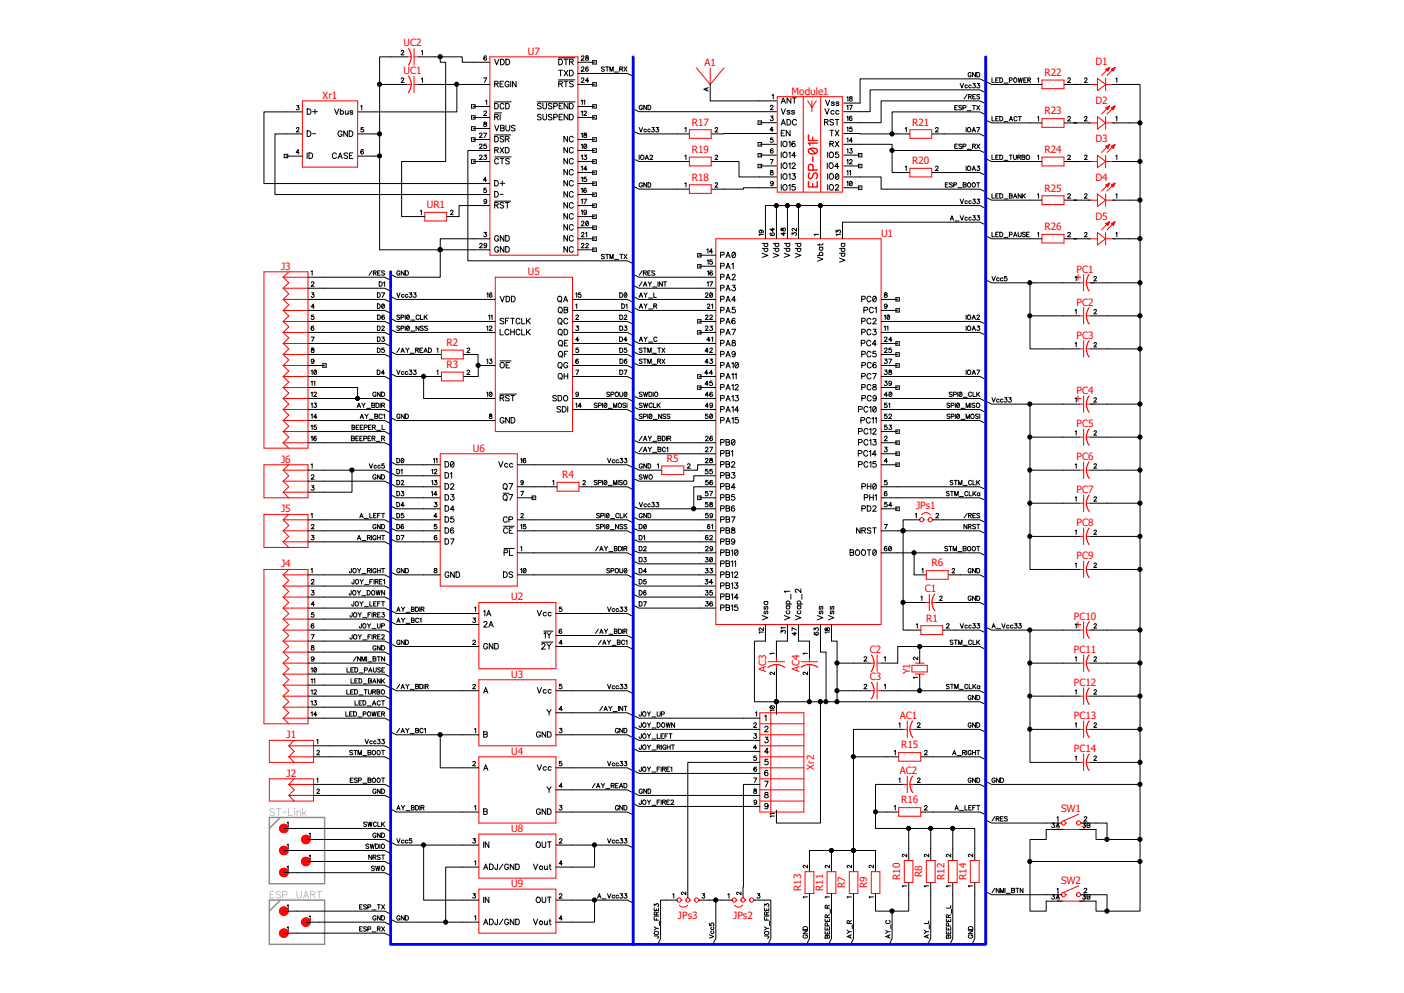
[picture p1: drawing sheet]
<svg xmlns="http://www.w3.org/2000/svg" width="297mm" height="210mm" viewBox="0 0 297 210" stroke-linecap="round" stroke-linejoin="round" font-family="sans-serif">
<defs><g id="words">
<g font-size="2.1" fill="#f00">
<text x="85.4" y="9.8">UC2</text>
<text x="111.7" y="11.6">U7</text>
<text x="85.4" y="15.7">UC1</text>
<text x="149.1" y="13.9">A1</text>
<text x="221" y="16">R22</text>
<text x="231.7" y="13.8">D1</text>
<text x="68.2" y="20.9">Xr1</text>
<text x="167.4" y="20">Module1</text>
<text x="231.7" y="21.9">D2</text>
<text x="146.4" y="26.5">R17</text>
<text x="193" y="26.5">R21</text>
<text x="221" y="24.2">R23</text>
<text x="146.4" y="32.4">R19</text>
<text x="193" y="34.7">R20</text>
<text x="221" y="32.4">R24</text>
<text x="231.7" y="30.1">D3</text>
<text x="146.4" y="38.2">R18</text>
<text x="221" y="40.5">R25</text>
<text x="231.7" y="38.3">D4</text>
<text x="90.3" y="44">UR1</text>
<text x="231.7" y="46.4">D5</text>
<text x="186.4" y="50.1">U1</text>
<text x="221" y="48.7">R26</text>
<text x="59.5" y="57.1">J3</text>
<text x="111.7" y="58.2">U5</text>
<text x="227.7" y="57.7">PC1</text>
<text x="227.7" y="64.6">PC2</text>
<text x="227.7" y="71.6">PC3</text>
<text x="94.5" y="73.2">R2</text>
<text x="94.5" y="77.9">R3</text>
<text x="227.7" y="83.3">PC4</text>
<text x="100" y="95.5">U6</text>
<text x="227.7" y="90.3">PC5</text>
<text x="59.5" y="97.9">J6</text>
<text x="119" y="101.1">R4</text>
<text x="141.1" y="97.7">R5</text>
<text x="227.7" y="97.3">PC6</text>
<text x="193.8" y="107.6">JPs1</text>
<text x="227.7" y="104.3">PC7</text>
<text x="59.5" y="108.4">J5</text>
<text x="227.7" y="111.3">PC8</text>
<text x="197.1" y="119.8">R6</text>
<text x="227.7" y="118.3">PC9</text>
<text x="59.5" y="120">J4</text>
<text x="195.7" y="125.3">C1</text>
<text x="108.2" y="127">U2</text>
<text x="195.9" y="131.4">R1</text>
<text x="227.2" y="131.1">PC10</text>
<text x="108.2" y="143.3">U3</text>
<text x="162.1" y="142.1" transform="rotate(-90 162.1 142.1)">AC3</text>
<text x="169.1" y="142.1" transform="rotate(-90 169.1 142.1)">AC4</text>
<text x="184" y="138.1">C2</text>
<text x="184" y="143.9">C3</text>
<text x="192.5" y="142.6" transform="rotate(-90 192.5 142.6)">Y1</text>
<text x="227.2" y="138.1">PC11</text>
<text x="227.2" y="145.1">PC12</text>
<text x="190.4" y="152.1">AC1</text>
<text x="227.2" y="152.1">PC13</text>
<text x="60.6" y="156.2">J1</text>
<text x="108.2" y="159.6">U4</text>
<text x="190.7" y="158.3">R15</text>
<text x="227.2" y="159">PC14</text>
<text x="60.6" y="164.3">J2</text>
<text x="172.2" y="162.8" transform="rotate(-90 172.2 162.8)">Xr2</text>
<text x="190.4" y="163.7">AC2</text>
<text x="190.7" y="169.9">R16</text>
<text x="224.5" y="171.8">SW1</text>
<text x="108.2" y="176">U8</text>
<text x="195.1" y="185.5" transform="rotate(-90 195.1 185.5)">R8</text>
<text x="108.2" y="187.6">U9</text>
<text x="169.5" y="188.4" transform="rotate(-90 169.5 188.4)">R13</text>
<text x="174.2" y="188.4" transform="rotate(-90 174.2 188.4)">R11</text>
<text x="178.8" y="187.9" transform="rotate(-90 178.8 187.9)">R7</text>
<text x="183.5" y="187.9" transform="rotate(-90 183.5 187.9)">R9</text>
<text x="190.5" y="186.1" transform="rotate(-90 190.5 186.1)">R10</text>
<text x="199.8" y="186.1" transform="rotate(-90 199.8 186.1)">R12</text>
<text x="204.5" y="186.1" transform="rotate(-90 204.5 186.1)">R14</text>
<text x="224.5" y="186.9">SW2</text>
<text x="143.4" y="194.4">JPs3</text>
<text x="155.1" y="194.4">JPs2</text>
</g>
</g></defs>
<path d="M0 0h297v210h-297z" fill="none" stroke="#fff" stroke-width=".21"/>
<path d="M57 172.9h11.7v14h-11.7zM59.3 172.9l-2.3 2.3M57 190.4h11.7v9.3h-11.7zM59.3 190.4l-2.3 2.3" fill="none" stroke="#8a8a8a" stroke-width=".3"/>
<g fill="none" stroke="#c0c0c0" stroke-width=".21">
<path d="M58 171.2l-.3-.2-.6 .2 .1 .4 .7 .2 .1 .2v.3l-.3 .2-.6-.2M58.5 171h.9M58.9 171v1.5M59.8 171.7h.8M61 171v1.5h.8M62.3 171h.1zM62.4 171.5v1M62.8 171.8l.4-.3 .3 .1 .1 .9M62.8 171.5v1M64 171v1.5M64.3 171.9l.4 .6M64.7 171.5l-.7 .7"/>
<path d="M57.1 189.2h.5M58 188.5h-.9v1.4h.9M59.4 188.7l-.2-.1a.58 .58 0 0 0-.8 .1l.1 .4 .7 .2 .2 .2-.2 .4a.58 .58 0 0 1-.8-.2M59.8 189.3l.8-.1 .1-.2-.1-.4-.8-.1v1.4M61.1 190.2h1.3M62.8 188.5v1l.4 .4h.4l.2-.4v-1M64.2 189.9l.5-1.4 .6 1.4M64.4 189.5h.7M65.7 189.2l.8-.1 .1-.4-.3-.2h-.6v1.4M66.2 189.2l.4 .7M67.1 188.5h.9M67.6 188.5v1.4"/>
</g>
<g fill="none" stroke="#000" stroke-width=".21">
<path d="M80.3 17.9h5.8M84.9 16.7l.1-.2 .4 .2-.6 .7h.7M84.9 10.9v-.1a.29 .29 0 0 1 .3-.1 .29 .29 0 0 1 .2 .2l-.6 .7h.7M86.1 12h-5.8v16.3M88.5 12h9.3v1.2h5.8M88.5 17.9h8.1M89.2 16.7l.2-.2v.9M89.2 10.8l.2-.1v.9M93.1 12v1.2h1.2v21h-9.3v11.6h4.8M102.3 16.5h.7l-.5 .9M102.9 11.9a.43 .43 0 0 0-.5 .4 .43 .43 0 0 0 .4 .4l.2-.2a.3 .3 0 0 0-.3-.3 .3 .3 0 0 0-.3 .2M103.6 17.9h-7v5.8h-21"/>
<path d="M104.6 17.7h.8v-.4l-.8-.1v1.2M104.6 12.5l.5 1.2 .4-1.2M105 17.7l.4 .7M105.8 17.7h.4M105.9 12.5a.65 .65 0 0 1 .7 .3 .65 .65 0 0 1 0 .7l-.7 .2zM106.5 17.2h-.7v1.2h.7M107 12.5a.65 .65 0 0 1 .7 .3 .65 .65 0 0 1 0 .7l-.7 .2zM107.7 17.5a.48 .48 0 0 0-.7-.3 .48 .48 0 0 0-.2 .7 .43 .43 0 0 0 .5 .5 .43 .43 0 0 0 .4-.5h-.3M108 17.2v1.2M109.2 17.2v1.2l-.8-1.2v1.2M118.2 16.9h3.4M118.2 14.9h.8"/>
<path d="M118.2 12.2h3.4M118.2 17.7h.7l.1-.3-.1-.2h-.7v1.2M118.2 12.5a.65 .65 0 0 1 .7 .3 .65 .65 0 0 1 0 .7l-.7 .2zM118.6 17.7l.4 .7M118.6 14.9v1.1M119.3 17.2h.8M119.3 14.9l.8 1.1M119.3 12.5h.8M119.7 12.5v1.2M119.7 17.2v1.2M120.1 14.9l-.8 1.1M120.5 14.9a.65 .65 0 0 1 .7 .2 .65 .65 0 0 1 0 .8l-.7 .1z"/>
<path d="M120.5 13.1l.7-.1 .1-.3-.1-.1-.7-.1v1.2M120.9 13.1l.4 .6M121.3 17.4l-.3-.2-.5 .2 .1 .3 .7 .3v.2l-.3 .2-.5-.2M122.3 15.5h10.4l1.2 .6M122.3 17.9h3.5M122.3 13.2h3.5M123 16.7l.1-.2a.28 .28 0 0 1 .4 .1 .28 .28 0 0 1-.1 .4l-.5 .4h.7M123 14.4l.2-.3 .3 .3-.6 .7h.7M123 12.1l.2-.3 .3 .2-.1 .3-.5 .4h.7M123.9 11.9l.6 .5a.3 .3 0 0 1-.3 .3 .3 .3 0 0 1-.3-.3l.6-.3-.2-.3zM124.4 14.3v-.1a.42 .42 0 0 0-.6 .4 .42 .42 0 0 0 .6 .3 .29 .29 0 0 0-.2-.4 .29 .29 0 0 0-.3 .3M124.5 17.1h-.6l.4-.6v.9"/>
<path d="M125.4 12.8h.8v.7h-.8zM125.4 17.5h.8v.7h-.8zM127.8 14.3l-.2-.2-.4 .2 .1 .2 .5 .3-.2 .3-.4-.2M128.1 14.1h.6M128.4 14.1v1M129 15.1v-1l.4 1 .3-1v1M130 15.2h.9M131.1 14.6h.6v-.4l-.6-.1v1M131.4 14.6l.3 .5M132 14.1l.6 1M132.6 14.1l-.6 1M149.5 18.7v.4"/>
<path d="M149.8 18.5l-.9 .4 .9 .4M150.2 17.9v3.4h14.1M203.1 17.7l.4 .9 .3-.9M204.6 20l-.6 .9M204.6 18.1v-.1a.3 .3 0 0 0-.4 .1 .3 .3 0 0 0 0 .4 .3 .3 0 0 0 .4 0M205.4 15.5a.33 .33 0 0 0-.3-.2 .33 .33 0 0 0-.3 .4v.2a.32 .32 0 0 0 .3 .4 .32 .32 0 0 0 .3-.4h-.2M205.4 18.1v-.1a.3 .3 0 0 0-.4 .1 .3 .3 0 0 0 0 .4 .3 .3 0 0 0 .4 0M205.8 17.7h.5l-.3 .3h.2a.32 .32 0 0 1 0 .5 .32 .32 0 0 1-.5-.1M206.4 20h-.6v.9h.6M206.4 15.3v1l-.7-1v1M206.6 15.3a.51 .51 0 0 1 .6 .2 .51 .51 0 0 1 0 .6l-.6 .2zM206.7 17.7h.5l-.3 .3a.3 .3 0 0 1 .4 .3 .3 .3 0 0 1-.3 .3l-.4-.2"/>
<path d="M208.5 17.3l-1.2-.6h-25.4v5.1h-3.4M208.5 17.2l1.3 .7h10.6M208.5 19.6l-1.2-.6h-23.2v4.6h-5.6M209.8 16.5v.9h.6M210.7 16.9h.3M211.2 16.5h-.5v.9h.5M211.5 16.5a.51 .51 0 0 1 .6 .5 .51 .51 0 0 1-.6 .4zM212.4 17.6h.8M213.5 17l.5-.1v-.4h-.5v.9M214.6 16.5a.44 .44 0 0 1 .5 .4 .44 .44 0 0 1-.5 .5l-.2-.3zM215.4 16.5l.2 .9 .3-.9 .2 .9 .2-.9M216.6 16.9h.3"/>
<path d="M217.1 16.5h-.5v.9h.5M217.4 16.9h.5v-.4h-.5v.9M217.7 16.9l.3 .5M219.5 16.7l.2-.2v.9M225.2 17.9h5.5M225.9 16.7l.2-.2h.3v.3l-.6 .6h.7M229.4 16.7l.1-.2a.28 .28 0 0 1 .4 .1 .28 .28 0 0 1-.1 .4l-.4 .4h.6M235.4 17.9h5.8v8.1M236.1 16.7l.2-.2v.9M60.1 32.6h.8v.8h-.8zM60.5 33h3.5M62.7 27.2l.2-.2 .3 .1v.2l-.5 .6h.6"/>
<path d="M62.8 22.3h.4l-.2 .4a.3 .3 0 0 1 .2 .5 .3 .3 0 0 1-.5-.1M63.3 32.3h-.6l.4-.7v1M64 28.3h-5.8v12.8h45.4M64 23.7h-8.2v15.1h47.8M65 32.3v1.2M65 27.7h.4a.64 .64 0 0 1 .4 .6 .64 .64 0 0 1-.4 .6h-.4zM65 23h.4a.61 .61 0 0 1 .4 .6 .61 .61 0 0 1-.4 .6h-.4zM65.4 32.3a.65 .65 0 0 1 .7 .3 .65 .65 0 0 1-.1 .8l-.6 .1zM66.1 23.6h1M66.1 28.3h.7M66.6 23.1v1M70.8 23l.4 1.2 .5-1.2"/>
<path d="M71.2 32.6a.48 .48 0 0 0-.7-.2 .48 .48 0 0 0-.2 .7 .43 .43 0 0 0 .4 .4 .43 .43 0 0 0 .5-.3M71.5 33.5l.5-1.2 .4 1.2M71.7 33.1h.6M72 23.6a.37 .37 0 0 1 .6-.1 .37 .37 0 0 1 0 .6 .37 .37 0 0 1-.6-.1M72 23v1.2M72.3 28a.43 .43 0 0 0-.4-.3 .43 .43 0 0 0-.4 .4v.3a.43 .43 0 0 0 .4 .5 .43 .43 0 0 0 .4-.5h-.2M73.1 23.4v.7l.3 .1 .3-.2M73.5 27.7v1.2l-.8-1.2v1.2M73.5 32.5l-.2-.2-.5 .2 .1 .3 .6 .4-.2 .3-.5-.1M73.7 23.4v.8M73.9 27.7h.4a.64 .64 0 0 1 .4 .6 .64 .64 0 0 1-.4 .6h-.4zM73.9 32.9h.4"/>
<path d="M74.6 32.3h-.7v1.2h.7M74.6 23.6l-.2-.2-.3 .1v.2l.4 .1 .1 .2-.2 .2-.4-.2M75.6 33h4.7v19.8h23.3M75.6 28.3h4.7v4.7M76.3 22.5l.2-.2v.9M76.9 27h-.5v.4a.33 .33 0 0 1 .5 0 .33 .33 0 0 1-.1 .5h-.3l-.2-.2M76.9 31.8l-.1-.1a.48 .48 0 0 0-.5 .3 .48 .48 0 0 0 .3 .6 .3 .3 0 0 0 .3-.3 .3 .3 0 0 0-.2-.3 .3 .3 0 0 0-.4 .3M99.7 26.8h.8v.8h-.8zM99.7 22.1h.8v.8h-.8zM99.7 24.5h.8v.7h-.8zM99.7 29.1h.8v.8h-.8zM99.7 33.8h.8v.7h-.8z"/>
<path d="M100.1 34.2h3.5M100.1 22.5h3.5M100.1 24.8h3.5M100.1 27.2h3.5M100.1 29.5h3.5M101.4 33a.29 .29 0 0 1 .3-.2 .29 .29 0 0 1 .3 .3l-.6 .6h.6M101.4 30.7v-.1a.29 .29 0 0 1 .3-.1 .29 .29 0 0 1 .3 .2l-.6 .7h.6M101.4 28.4v-.1a.29 .29 0 0 1 .3-.2 .29 .29 0 0 1 .3 .3l-.6 .7h.6M102.3 28.2h.7l-.5 .9M102.4 23.7a.29 .29 0 0 1 .3-.2 .29 .29 0 0 1 .2 .2l-.6 .7h.7M102.4 25.9v.2a.39 .39 0 0 1 .5 .1 .39 .39 0 0 1 0 .5h-.5v-.4l.5-.3v-.1zM102.4 32.8h.5l-.3 .3a.3 .3 0 0 1 .4 .3 .3 .3 0 0 1-.3 .3l-.4-.1"/>
<path d="M102.7 21.3l.3-.1v.9M102.9 39.8h-.5v.4a.33 .33 0 0 1 .4 0 .33 .33 0 0 1 0 .5h-.3l-.2-.1M102.9 30.5h-.5v.4a.34 .34 0 0 1 .5 0 .34 .34 0 0 1-.1 .5 .34 .34 0 0 1-.5-.2M103 38.1h-.7l.4-.6v.9M103.6 31.8h-4.6v23.4h33.7l1.2 .6M104.6 21.8h.4a.64 .64 0 0 1 .4 .6 .64 .64 0 0 1-.4 .6h-.4zM104.6 24.7l.8-.1v-.3l-.8-.1v1.2M104.6 38.2h.4a.61 .61 0 0 1 .4 .6 .61 .61 0 0 1-.4 .5h-.4zM104.6 31.8l.8-.2v-.3l-.8-.1v1.1M104.6 28.8h.4a.64 .64 0 0 1 .4 .6 .64 .64 0 0 1-.4 .6h-.4zM104.6 26.5l.5 1.2 .4-1.2M104.6 33.2h3.5"/>
<path d="M104.6 21.5h3.5M104.6 23.9h1.5M104.6 28.5h3.4M105 24.7l.4 .7M105 31.7l.4 .6M105.5 33.8a.42 .42 0 0 0-.5-.3 .42 .42 0 0 0-.4 .5v.2a.42 .42 0 0 0 .4 .5 .42 .42 0 0 0 .5-.3M105.8 24.2v1.2M105.8 38.8h1M105.8 31.2l.8 1.1M105.8 33.5h.8M105.9 26.5h.5l.3 .3-.3 .3 .3 .2-.1 .3-.7 .1zM105.9 27.1h.5"/>
<path d="M106.2 33.5v1.2M106.3 38.3v.9M106.6 31.2l-.8 1.1M106.6 29l-.3-.2-.5 .2 .1 .3 .7 .4v.1l-.3 .2-.5-.2M106.6 22.1v-.1a.54 .54 0 0 0-.8 .1 .54 .54 0 0 0 .1 .8l.4 .1 .3-.3M106.9 31.2h.4a.61 .61 0 0 1 .4 .6 .61 .61 0 0 1-.4 .5h-.4zM106.9 29.4l.8-.1v-.3l-.8-.2v1.2M107 21.8a.65 .65 0 0 1 .7 .4 .65 .65 0 0 1-.2 .8h-.5zM107 26.5l.1 1 .3 .2 .3-.1 .1-.3v-.8M107.3 29.4l.4 .6M107.7 33.7l-.2-.2-.5 .2 .1 .3 .6 .2v.4l-.5 .1-.2-.2M109 26.7l-.3-.2-.5 .2v.2l.8 .4v.2l-.3 .2-.5-.2"/>
<path d="M113.7 21.5h7.9M114.5 22l-.3-.2-.5 .2 .1 .3 .6 .3v.4h-.4l-.3-.1M114.5 24.3l-.3-.1-.5 .1 .1 .3 .6 .3v.4l-.4 .1-.3-.2M114.9 21.8v1.1l.3 .1 .4-.1v-1.1M114.9 24.2v1l.3 .2 .4-.2v-1M116.8 22l-.3-.2-.5 .2 .1 .3 .7 .4-.3 .3-.5-.1M116.8 24.3l-.3-.1-.5 .1 .1 .3 .7 .4-.3 .4-.5-.2M117.1 22.5l.8-.1v-.4l-.8-.2v1.2M117.1 24.8l.8-.1v-.4l-.8-.1v1.2M118.3 22.4h.4M118.3 24.7h.4M119 21.8h-.7v1.2h.7"/>
<path d="M119 24.2h-.7v1.2h.7M120.1 31.2v1.1l-.8-1.1v1.1M120.1 33.5v1.2l-.8-1.2v1.2M120.1 35.9v1.1l-.8-1.1v1.1M120.1 38.2v1.1l-.8-1.1v1.1M120.1 28.8v1.2l-.8-1.2v1.2M120.1 21.8v1.2l-.8-1.2v1.2M120.1 24.2v1.2l-.8-1.2v1.2M120.5 21.8a.65 .65 0 0 1 .7 .4 .65 .65 0 0 1-.2 .8h-.5zM120.5 24.2a.65 .65 0 0 1 .7 .3 .65 .65 0 0 1-.2 .8l-.5 .1zM121.3 31.5a.44 .44 0 0 0-.5-.3 .44 .44 0 0 0-.4 .4v.3a.44 .44 0 0 0 .4 .4 .44 .44 0 0 0 .5-.2M121.3 33.8a.44 .44 0 0 0-.5-.3 .44 .44 0 0 0-.4 .5v.2a.44 .44 0 0 0 .4 .5 .44 .44 0 0 0 .5-.3"/>
<path d="M121.3 36.1a.44 .44 0 0 0-.5-.2 .44 .44 0 0 0-.4 .4v.3a.44 .44 0 0 0 .4 .4 .44 .44 0 0 0 .5-.3M121.3 38.4a.44 .44 0 0 0-.5-.2 .44 .44 0 0 0-.4 .4v.3a.44 .44 0 0 0 .4 .4 .44 .44 0 0 0 .5-.2M121.3 29.1a.43 .43 0 0 0-.5-.3 .43 .43 0 0 0-.4 .5v.3a.44 .44 0 0 0 .4 .4 .44 .44 0 0 0 .5-.2M122.3 34.2h3.5M122.3 36.5h3.5M122.3 22.5h3.5M122.3 24.8h3.5M122.3 38.8h3.5M122.3 31.8h3.5M122.3 29.5h3.5M122.9 30.6l.3-.1v.9M122.9 21.3l.3-.1v.9"/>
<path d="M122.9 23.7l.3-.2v.9M122.9 33l.3-.2v.9M122.9 35.3l.3-.2v1M122.9 37.6l.3-.1v.9M122.9 40l.3-.2v.9M122.9 28.3l.3-.1v.9M123.5 21.3l.2-.1v.9M123.5 23.7a.29 .29 0 0 1 .3-.2 .29 .29 0 0 1 .3 .2l-.6 .7h.6M123.6 28.2v.2a.39 .39 0 0 1 .4 .2 .39 .39 0 0 1 0 .4l-.3 .1a.31 .31 0 0 1-.2-.4 .31 .31 0 0 1 .4-.2l.1-.3zM123.6 32.8h.5l-.3 .3a.3 .3 0 0 1 .3 .3 .3 .3 0 0 1-.3 .3l-.3-.1M123.6 30.5a.43 .43 0 0 1 .5 .4 .43 .43 0 0 1-.5 .5l-.1-.4zM124 37.5h-.4l-.1 .4a.33 .33 0 0 1 .5 0 .33 .33 0 0 1 0 .5h-.3l-.2-.2"/>
<path d="M124 39.9v-.1a.43 .43 0 0 0-.5 .4 .43 .43 0 0 0 .4 .5 .28 .28 0 0 0 0-.5 .28 .28 0 0 0-.4 .2M124.1 30.6l-.6 .6M124.2 35.8h-.7l.5-.7v1M125.4 22.1h.8v.8h-.8zM125.4 24.5h.8v.7h-.8zM125.4 31.5h.8v.7h-.8zM125.4 29.1h.8v.8h-.8zM125.4 33.8h.8v.7h-.8zM125.4 36.2h.8v.7h-.8zM125.4 38.5h.8v.7h-.8zM133.9 23l1.3 .6h29.1M133.9 39.4l1.3 .6h10.6"/>
<path d="M133.9 33.6l1.3 .6h10.6M133.9 27.7l1.3 .6h10.6M135.2 27l.4 .9 .3-.9M135.2 32.8v.9M135.9 22.5a.39 .39 0 0 0-.5-.2 .39 .39 0 0 0-.2 .6 .34 .34 0 0 0 .4 .3 .34 .34 0 0 0 .3-.3h-.2M135.9 38.9a.38 .38 0 0 0-.5-.2 .38 .38 0 0 0-.2 .5 .34 .34 0 0 0 .4 .4 .34 .34 0 0 0 .3-.4h-.2M136.5 33.7l.3-.9 .4 .9M136.6 33.4h.5M136.7 27.4a.28 .28 0 0 0-.4 0 .28 .28 0 0 0 0 .4 .28 .28 0 0 0 .4 0M136.8 22.3v.9l-.6-.9v.9M136.8 38.7v.9l-.6-.9v.9M137.1 22.3a.49 .49 0 0 1 .6 .3 .49 .49 0 0 1-.3 .6h-.3z"/>
<path d="M137.1 38.7a.5 .5 0 0 1 .6 .2 .5 .5 0 0 1-.2 .6l-.4 .1zM137.5 33a.28 .28 0 0 1 .3-.2 .28 .28 0 0 1 .2 .3l-.5 .6h.6M137.5 27.4a.28 .28 0 0 0-.4 0 .28 .28 0 0 0 0 .4 .28 .28 0 0 0 .4 0M137.9 27h.5l-.3 .3a.3 .3 0 0 1 .3 .5 .3 .3 0 0 1-.6-.1M138.8 27h.5l-.3 .3 .3 .1a.33 .33 0 0 1-.1 .5 .33 .33 0 0 1-.5-.2M144.9 27.1l.2-.1v.9M144.9 38.8l.2-.1v.9M144.9 33l.2-.2v.9M150.5 34.2h5.8v3.2h8M150.5 28.3h2.6M151.3 27.2l.2-.2 .3 .1v.2l-.5 .6h.5M151.3 38.9l.2-.2 .3 .1-.5 .8h.5"/>
<path d="M151.3 33l.2-.2 .3 .2-.5 .7h.5M153.1 28.2h11.2M160.4 30.1h.7v.8h-.7zM160.4 32.5h.7v.7h-.7zM160.4 25.6h.7v.7h-.7zM160.4 34.8h.7v.7h-.7zM160.7 32.8h3.6M160.7 26h3.6M160.7 30.5h3.6M160.7 35.1h3.6M162.9 33.7h.7l-.5 1M163 22.5v-.1a.29 .29 0 0 1 .3-.1 .29 .29 0 0 1 .2 .3l-.6 .6h.7"/>
<path d="M163 24.6h.5l-.3 .3a.3 .3 0 0 1 .4 .3 .3 .3 0 0 1-.3 .3l-.4-.2M163 36.1v.3a.39 .39 0 0 1 .5 .1 .39 .39 0 0 1 0 .5h-.3a.31 .31 0 0 1-.2-.4 .31 .31 0 0 1 .4-.2l.1-.3zM163.3 20.2l.3-.2v.9M163.5 29.2h-.5v.3a.34 .34 0 0 1 .5 0 .34 .34 0 0 1-.1 .5 .34 .34 0 0 1-.5-.1M163.5 31.6v-.1a.43 .43 0 0 0-.5 .4 .43 .43 0 0 0 .4 .4l.2-.2a.3 .3 0 0 0-.3-.3 .3 .3 0 0 0-.3 .3M163.6 27.5h-.7l.4-.6v.9M163.6 38.7a.3 .3 0 0 1-.3 .2 .3 .3 0 0 1-.3-.3l.2-.2a.45 .45 0 0 1 .4 .5 .45 .45 0 0 1-.5 .3h-.1M164.3 39.7h-7v.3h-6.8M165.3 21.8l.4-1.1 .5 1.1M165.3 23l.4 1.2 .5-1.2M165.3 26.5l.4-1.2 .5 1.2M165.3 28.2h.4"/>
<path d="M165.3 29.9v1.1M165.3 32.2v1.1M165.3 34.5v1.1M165.3 36.7v1.2M165.3 39v1.2M165.4 21.5h.6M165.4 26.1h.6M165.7 39.2l.2-.2a.58 .58 0 0 1 .6 .7 .58 .58 0 0 1-.7 .5l-.2-.4zM165.8 34.5h.1a.56 .56 0 0 1 .6 .6 .56 .56 0 0 1-.7 .5l-.2-.4zM165.8 36.8a.55 .55 0 0 1 .7 .5 .55 .55 0 0 1-.7 .5l-.2-.3zM166 27.6h-.7v1.1h.7M166.5 25.3a.65 .65 0 0 1 .7 .2 .65 .65 0 0 1 0 .8l-.7 .2z"/>
<path d="M166.9 30.1l.2-.2v1.1M166.9 32.4l.2-.2v1.1M166.9 34.7l.2-.2v1.1M166.9 37l.2-.3v1.2M166.9 39.3l.2-.3v1.2M167.1 27.6v1.1l-.8-1.1v1.1M167.1 23.5l-.2-.1h-.4v.3h.5l.1 .3-.2 .2-.4-.2M167.3 20.7v1.1l-.8-1.1v1.1M167.6 34.8l.2-.3 .4 .1v.3l-.7 .7h.8M167.6 36.7h.6l-.3 .5a.39 .39 0 0 1 .3 .6 .39 .39 0 0 1-.7-.1M167.6 20.7h.8M168 20.7v1.1"/>
<path d="M168.1 23.5l-.2-.1h-.4v.3h.4l.2 .3-.2 .2-.4-.2M168.2 30l-.3-.1a.55 .55 0 0 0-.4 .6 .55 .55 0 0 0 .6 .5 .37 .37 0 0 0 0-.6 .37 .37 0 0 0-.6 .2M168.2 39h-.6v.5a.41 .41 0 0 1 .6 0 .41 .41 0 0 1-.1 .6 .41 .41 0 0 1-.6-.1M168.4 32.9h-.9l.6-.7v1.1M168.5 25.6a.48 .48 0 0 0-.7-.3 .48 .48 0 0 0-.2 .7 .43 .43 0 0 0 .4 .5 .43 .43 0 0 0 .5-.3M174.4 25.8h.7v-.5h-.7v1.2M174.5 23l.5 1.2 .4-1.2M174.6 21.2l.5 1.1 .4-1.1M174.8 25.8l.4 .7M175 34.5v1.1M175.1 32.2v1.1M175.1 36.7v1.2"/>
<path d="M175.1 39v1.2M175.5 34.6l.1-.1a.55 .55 0 0 1 .7 .5 .55 .55 0 0 1-.7 .6l-.2-.4zM175.6 39.2l.2-.2a.58 .58 0 0 1 .5 .7 .58 .58 0 0 1-.7 .5l-.2-.4zM175.6 27.6h.7M175.6 30.4l.7-.1v-.3l-.7-.1v1.1M175.6 36.8a.55 .55 0 0 1 .7 .5 .55 .55 0 0 1-.7 .5l-.2-.3zM175.9 30.4l.4 .6M175.9 27.6v1.1M176.3 25.4l-.2-.1h-.5v.4l.7 .3v.3l-.2 .2-.5-.2M176.4 23.5a.38 .38 0 0 0-.5 0 .38 .38 0 0 0 0 .6 .38 .38 0 0 0 .5-.1M176.5 21.7l-.2-.2-.4 .1v.2l.5 .2 .1 .1-.2 .2-.4-.2M176.7 25.3h.8"/>
<path d="M176.7 29.9l.8 1.1M176.7 27.6l.8 1.1M176.7 37l.3-.3a.62 .62 0 0 1 .5 .6 .62 .62 0 0 1-.5 .6l-.3-.2zM176.7 39.3l.2-.2a.34 .34 0 0 1 .5 .1 .34 .34 0 0 1-.2 .5l-.5 .5h.8M177.1 25.3v1.2M177.3 32.2h-.5l-.1 .5a.4 .4 0 0 1 .7-.1 .4 .4 0 0 1-.1 .7 .4 .4 0 0 1-.6-.2M177.4 37l-.7 .7M177.5 35.2h-.9l.6-.7v1.1M177.5 23.5a.38 .38 0 0 0-.6 0 .38 .38 0 0 0 0 .6 .38 .38 0 0 0 .6-.1M177.5 21.7l-.3-.2-.3 .1v.2l.5 .2 .1 .1-.3 .2-.3-.2M177.5 29.9l-.8 1.1M177.5 27.6l-.8 1.1"/>
<path d="M178.5 37.4h7.9v2.6h20.9l1.2 .6M178.5 30.5h10.2v6h3.7M178.5 39.7h3.4M178.5 32.8h3.4M178.5 28.2h3.4M178.5 35.1h3.4M179.2 38.5l.2-.1v.9M179.2 36.2l.2-.1v.9M179.2 34l.2-.3v1M179.2 31.6l.2-.1v.9M179.2 29.3l.2-.1v.9M179.2 27.1l.2-.2v.9"/>
<path d="M179.2 24.8l.2-.2v.9M179.2 22.4l.2-.1v.9M179.2 20.6l.2-.2v1M179.7 36.2l.2-.1v.9M179.7 22.3h.6l-.4 .9M179.7 38.5l.3-.1a.45 .45 0 0 1 .3 .5 .45 .45 0 0 1-.5 .3zM179.7 20.6l.1 .1a.39 .39 0 0 1 .4 .2 .39 .39 0 0 1 0 .4h-.4a.37 .37 0 0 1 0-.4 .37 .37 0 0 1 .4-.2v-.2zM179.7 34l.2-.3 .4 .3-.6 .7h.6M179.8 31.5h.5l-.3 .3a.32 .32 0 0 1 .2 .6 .31 .31 0 0 1-.5-.2M180.2 26.9h-.4l-.1 .4a.33 .33 0 0 1 .5 0 .33 .33 0 0 1-.1 .5 .33 .33 0 0 1-.4-.2M180.2 24.7v-.1a.43 .43 0 0 0-.5 .4 .43 .43 0 0 0 .4 .5 .3 .3 0 0 0 0-.5 .3 .3 0 0 0-.4 .2M180.3 38.5l-.6 .6"/>
<path d="M180.3 29.8h-.6l.4-.6v.9M181.6 32.5h.7v.7h-.7zM181.6 34.8h.7v.7h-.7zM181.6 39.3h.7v.8h-.7zM181.9 28.3h10.5M188.7 31.8h18.6l1.2 .6M191.5 35.3l.2-.2v1M191.5 27.1l.2-.1v.9M197.2 36.5h10.1l1.2 .6M197.2 28.3h10.1l1.2 .7M197.9 35.3l.2-.2 .4 .2-.2 .3-.4 .5h.6M197.9 27.2l.2-.2 .3 .1v.2l-.5 .6h.6"/>
<path d="M200 39.1h.4M200.6 38.7h-.6v.9h.6M201.5 38.8l-.2-.1-.5 .1 .1 .1 .6 .4-.2 .3-.5-.1M201.8 39.1h.5v-.4h-.5v.9M202 30.9h.3M202 22.8h.3M202.6 30.5h-.6v.9h.6M202.6 22.3h-.6v.9h.6M202.6 39.7h.9M203.5 30.6l-.3-.1-.4 .1 .7 .6-.3 .2-.4-.1M203.5 22.4l-.3-.1-.4 .1 .1 .3 .6 .3-.3 .2-.4-.1M203.7 30.9h.6v-.3l-.6-.1v.9"/>
<path d="M203.7 22.8h.6v-.4l-.6-.1v.9M203.8 38.7h.5l.1 .2-.2 .2 .2 .1-.1 .3-.5 .1zM203.8 39.1h.4M204.4 27v.9M204.4 35.1v1M204.6 31.6h.8M204.6 23.4h.8M204.9 38.7a.41 .41 0 0 1 .5 .4 .41 .41 0 0 1-.6 .4l-.2-.5zM204.9 20.4h.5v-.3l-.5-.1v.9M205.2 20.4l.3 .5M205.7 36.1l.3-1 .4 1M205.7 27.9l.3-.9 .4 .9"/>
<path d="M205.7 30.9h.5l.2-.3-.7-.1v.9M205.7 22.3h.7M205.8 20.4h.3M205.8 35.8h.4M205.8 27.6h.4M205.8 38.7a.42 .42 0 0 1 .6 .4 .42 .42 0 0 1-.7 .4v-.5zM206 30.9l.4 .5M206 22.3v.9M206.6 27h.7l-.5 .9M206.6 38.7h.7M206.6 30.5l.7 .9M206.6 22.3l.7 .9"/>
<path d="M206.7 35.1h.5l-.3 .4a.3 .3 0 0 1 .4 .2 .3 .3 0 0 1-.3 .4l-.4-.2M206.9 38.7v.9M207.3 30.5l-.7 .9M207.3 22.3l-.7 .9M207.3 20.1l-.3-.1-.4 .1 .7 .6-.3 .2-.4-.1M208.5 22l-1.2-.7h-20.9v4.7h-7.9M208.5 24.3l-1.2-.6h-18.6v4.6M208.5 25.4l1.3 .6h10.6M208.5 33.6l1.3 .6h10.6M209.8 24.6v1h.6M209.8 32.8v.9h.6M210.7 25.1h.3"/>
<path d="M210.7 33.2h.3M211.2 24.6h-.5v1h.5M211.2 32.8h-.5v.9h.5M211.5 24.6a.51 .51 0 0 1 .6 .2 .51 .51 0 0 1-.1 .6l-.5 .2zM211.5 32.8a.51 .51 0 0 1 .6 .2 .51 .51 0 0 1-.1 .6l-.5 .1zM212.4 25.7h.8M212.4 33.9h.8M213.5 25.6l.4-1 .3 1M213.5 32.8h.6M213.7 25.3h.4M213.8 32.8v.9M214.4 32.8v.7l.3 .2 .3-.1v-.8"/>
<path d="M215.2 24.8a.39 .39 0 0 0-.6-.1 .39 .39 0 0 0-.1 .5 .35 .35 0 0 0 .3 .4 .35 .35 0 0 0 .4-.2M215.3 33.2h.6v-.2l-.6-.2v.9M215.4 24.6h.7M215.6 33.2l.3 .5M215.7 24.6v1M216.2 32.8l.6 .1v.2l-.2 .1 .2 .2-.1 .3h-.5zM216.2 33.2h.4M219.5 24.8l.2-.2v1M219.5 33l.2-.2v.9M225.2 34.2h5.5M225.2 26h5.5M225.9 24.8a.29 .29 0 0 1 .3-.2 .29 .29 0 0 1 .2 .3l-.6 .7h.7"/>
<path d="M225.9 33a.29 .29 0 0 1 .3-.2 .29 .29 0 0 1 .2 .3l-.6 .6h.7M229.4 24.8l.4-.2 .2 .3-.6 .7h.6M229.4 33l.2-.2 .4 .2-.6 .7h.6M235.4 26h5.8v33.8h-10.5M235.4 34.2h5.8M236.1 24.8l.2-.2v1M236.1 33l.2-.2v.9M65.2 58.6h16.2l1.2 .7M65.8 57.4l.2-.1v.9M65.9 59.9l.1-.3 .4 .1v.3l-.6 .5h.7M78.7 57.3l-.6 .9M79 57.7h.5v-.3l-.5-.1v.9"/>
<path d="M79.3 57.7l.3 .5M79.9 57.7h.3M80.2 59.6a.51 .51 0 0 1 .6 .3 .51 .51 0 0 1-.1 .6h-.5zM80.4 57.3h-.5v.9h.5M81.1 59.8l.3-.2v.9M81.4 57.4l-.3-.1-.4 .1 .1 .3 .6 .3-.3 .2-.4-.1M84.6 57.5a.32 .32 0 0 0-.4-.2 .32 .32 0 0 0-.3 .4v.2a.32 .32 0 0 0 .4 .3 .32 .32 0 0 0 .3-.3h-.2M85.5 57.3v.9l-.6-.9v.9M85.8 57.3a.51 .51 0 0 1 .6 .2 .51 .51 0 0 1-.2 .7h-.4zM88.9 44.7l.3-.3v1M95.3 44.7l.2-.2h.3v.3l-.5 .6h.6M101.5 51.7l.1-.2 .4 .1-.6 .8h.7"/>
<path d="M102.4 49.1h.5l-.3 .4a.3 .3 0 0 1 .4 .3 .3 .3 0 0 1-.3 .3l-.4-.2M103 42.5a.3 .3 0 0 1-.4 .2 .3 .3 0 0 1-.2-.4 .3 .3 0 0 1 .4-.1 .47 .47 0 0 1 .2 .6 .47 .47 0 0 1-.6 .2v-.1M103 51.8a.3 .3 0 0 1-.4 .2 .3 .3 0 0 1-.2-.3l.2-.2a.45 .45 0 0 1 .4 .5 .45 .45 0 0 1-.6 .4v-.1M103.6 50.5h-10.5v8.1h-9.2l-1.3-.6M103.6 43.5h-6.5v2.3h-2.5M104.6 40.5h.4a.64 .64 0 0 1 .4 .6 .64 .64 0 0 1-.4 .6h-.4zM104.6 43.4l.7-.1 .1-.3-.8-.2v1.2M104.6 42.5h3.4M105 43.4l.4 .6M105.5 50.1a.46 .46 0 0 0-.7-.2 .46 .46 0 0 0-.2 .6 .41 .41 0 0 0 .5 .5 .41 .41 0 0 0 .4-.5h-.3M105.5 52.5a.46 .46 0 0 0-.7-.3 .46 .46 0 0 0-.2 .7 .41 .41 0 0 0 .5 .4 .41 .41 0 0 0 .4-.4h-.3M105.8 41.1h.6"/>
<path d="M106.6 43l-.3-.2-.4 .1-.1 .3 .7 .4 .1 .3-.3 .1-.5-.1M106.6 49.8v1.2l-.8-1.2v1.2M106.6 52.2v1.1l-.8-1.1v1.1M106.9 42.8h.8M107 49.8a.65 .65 0 0 1 .7 .3 .65 .65 0 0 1 0 .7l-.7 .2zM107 52.2a.65 .65 0 0 1 .7 .3 .65 .65 0 0 1-.2 .8h-.5zM107.3 42.8v1.2M120.1 40.5v1.2l-.8-1.2v1.2M120.1 42.8v1.2l-.8-1.2v1.2M120.1 45.2v1.2l-.8-1.2v1.2M120.1 47.5v1.2l-.8-1.2v1.2M120.1 49.8v1.2l-.8-1.2v1.2"/>
<path d="M120.1 52.2v1.1l-.8-1.1v1.1M121.3 40.8a.44 .44 0 0 0-.5-.3 .44 .44 0 0 0-.4 .4v.3a.43 .43 0 0 0 .4 .5 .43 .43 0 0 0 .5-.3M121.3 43.1a.44 .44 0 0 0-.5-.3 .44 .44 0 0 0-.4 .5v.3a.43 .43 0 0 0 .4 .4 .43 .43 0 0 0 .5-.3M121.3 45.5a.48 .48 0 0 0-.7-.3 .48 .48 0 0 0-.2 .7 .43 .43 0 0 0 .4 .5 .43 .43 0 0 0 .5-.3M121.3 47.8a.48 .48 0 0 0-.7-.3 .48 .48 0 0 0-.2 .7 .43 .43 0 0 0 .4 .5 .43 .43 0 0 0 .5-.3M121.3 50.1a.48 .48 0 0 0-.7-.2 .48 .48 0 0 0-.2 .6 .43 .43 0 0 0 .4 .5 .43 .43 0 0 0 .5-.3M121.3 52.5a.5 .5 0 0 0-.7-.2 .5 .5 0 0 0-.1 .7l.3 .3h.3l.2-.3M122.3 50.5h3.5M122.3 41.1h3.5M122.3 43.5h3.5M122.3 45.8h3.5M122.3 48.2h3.5"/>
<path d="M122.3 52.8h3.5M122.9 42.3l.3-.2v1M122.9 44.7l.3-.3v1M123 47l.1-.2a.28 .28 0 0 1 .4 .1 .28 .28 0 0 1-.1 .4l-.5 .5h.7M123 49.4l.2-.3 .3 .2-.6 .8h.7M123 51.7l.2-.2 .3 .1-.6 .8h.7M123.5 42.1h.6l-.4 1M123.9 49.3l.2-.2v1M124 51.7l.1-.2 .4 .1-.6 .8h.6M124 46.8a.48 .48 0 0 1 .6 .4 .48 .48 0 0 1-.4 .6l-.3-.3zM124.1 44.8a.3 .3 0 0 1-.4 .2 .3 .3 0 0 1-.2-.4 .3 .3 0 0 1 .5-.1 .47 .47 0 0 1 .1 .6 .47 .47 0 0 1-.5 .2h-.1M124.5 47l-.6 .5"/>
<path d="M125.4 40.8h.8v.7h-.8zM125.4 43.1h.8v.8h-.8zM125.4 45.5h.8v.7h-.8zM125.4 47.8h.8v.7h-.8zM125.4 50.1h.8v.7h-.8zM125.4 52.5h.8v.7h-.8zM127.8 53.9l-.2-.1-.4 .1 .1 .2 .5 .3-.2 .3-.4-.1M128.1 53.8h.6M128.4 53.8v.9M129 54.7v-.9l.4 .9 .3-.9v.9M130 54.9h.9M131.1 53.8h.6"/>
<path d="M131.4 53.8v.9M132 53.8l.6 .9M132.6 53.8l-.6 .9M133.9 58l1.3 .6h16.2M135.8 59.6l-.6 .9M135.8 57.3l-.6 .9M136.1 57.7h.6v-.3l-.6-.1v.9M136.4 57.7l.3 .5M137 57.7h.4M137.1 59.6l.4 .5v.4M137.6 57.3h-.6v.9h.6M137.8 59.6l-.3 .5"/>
<path d="M138.5 57.4l-.2-.1-.4 .1 .1 .3 .5 .3-.2 .2-.4-.1M139.2 59.6v.9M140.1 59.6v.9l-.6-.9v.9M140.4 59.6h.6M140.7 59.6v.9M147.6 53.6h.7v.8h-.7zM147.6 56h.7v.7h-.7zM147.9 54h3.5M147.9 56.3h3.5M149.5 52.8l.3-.2v1M149.6 55.1l.2-.2v1M149.6 59.8l.2-.2v.9"/>
<path d="M149.6 57.4l.3-.1v.9M150.1 59.6h.6l-.4 .9M150.7 54.9h-.5v.5a.33 .33 0 0 1 .4-.1 .33 .33 0 0 1 0 .5l-.3 .1-.2-.2M150.7 57.4v-.1a.43 .43 0 0 0-.5 .4 .43 .43 0 0 0 .4 .5l.1-.2a.3 .3 0 0 0-.2-.3 .3 .3 0 0 0-.3 .2M150.7 53.3h-.6l.4-.7v1M152.4 53.9l.8-.1v-.4l-.8-.1v1.2M152.4 56.3l.8-.1v-.4l-.8-.1v1.2M152.4 58.6l.8-.1v-.4l-.8-.1v1.2M153.6 54.5l.4-1.2 .5 1.2M153.6 56.9l.4-1.2 .5 1.2M153.6 59.2l.4-1.2 .5 1.2M153.8 54.1h.5"/>
<path d="M153.8 56.4h.5M153.8 58.8h.5M154.8 55.9l.3-.2v1.2M154.9 58.3l.2-.3h.3l.1 .2-.7 1h.8M155 53.4a.57 .57 0 0 1 .7 .4 .57 .57 0 0 1-.4 .7l-.3-.1-.2-.4zM155.5 53.6l-.6 .7M160.9 48.7a.3 .3 0 0 1 .2 .4 .3 .3 0 0 1-.4 .1 .3 .3 0 0 1 0-.5l.8 .2v.2l-.2 .1M161.2 53.6l1.2 .4-1.2 .4M161.2 52.5h1.2M161.2 51.5h1.2M161.5 49.6h-.9l.1 .2M161.8 52.5a.38 .38 0 0 0 0 .6 .38 .38 0 0 0 .5 0 .38 .38 0 0 0 0-.6"/>
<path d="M161.8 51.5a.38 .38 0 0 0 0 .5 .38 .38 0 0 0 .5 0 .38 .38 0 0 0 0-.5M163 49.3h-.1a.41 .41 0 0 0 .5 .6 .41 .41 0 0 0 .3-.6 .3 .3 0 0 0-.4 .1 .3 .3 0 0 0 .2 .4M163.5 48.3v.6l-.6-.4h.9M163.6 53.6l1.2 .4-1.2 .4M163.6 52.5h1.2M163.6 51.5h1.2M164.1 52.5a.38 .38 0 0 0 0 .6 .38 .38 0 0 0 .5 0 .38 .38 0 0 0 0-.6M164.1 51.5a.38 .38 0 0 0 0 .5 .38 .38 0 0 0 .5 0 .38 .38 0 0 0 0-.5M164.3 43.5v7M165.3 48.3v.4h.2a.38 .38 0 0 1 .2-.4 .38 .38 0 0 1 .4 0l.1 .3a.32 .32 0 0 1-.5 .2 .32 .32 0 0 1-.1-.4zM165.8 49.1v.7l-.6-.4h1M165.9 53.6l1.2 .4-1.2 .4"/>
<path d="M165.9 52.5h1.2M165.9 51.5h1.2M166.5 52.5a.38 .38 0 0 0-.1 .6 .38 .38 0 0 0 .6 0 .38 .38 0 0 0-.1-.6M166.5 51.5a.38 .38 0 0 0-.1 .5 .38 .38 0 0 0 .6 0 .38 .38 0 0 0-.1-.5M166.6 43.5v7M167.6 49.7v-.5l.3 .3a.32 .32 0 0 1 .5-.2 .32 .32 0 0 1-.1 .5M168.2 53.6l1.2 .4-1.2 .4M168.2 52.5h1.2M168.2 51.5h1.2M168.5 48.3v.6l-.8-.6a.29 .29 0 0 0-.2 .3 .29 .29 0 0 0 .3 .3M168.8 52.5a.37 .37 0 0 0 0 .6 .37 .37 0 0 0 .5 0 .37 .37 0 0 0-.1-.6M168.8 51.5a.37 .37 0 0 0 0 .5 .37 .37 0 0 0 .5 0 .37 .37 0 0 0-.1-.5"/>
<path d="M168.9 43.5v7M172.9 54.4l1.2 .4-1.2 .4M172.9 54h1.2M173.1 49.6h-.9l.2 .2M173.3 52.3h.8M173.3 51.6v.3M173.5 54a.37 .37 0 0 1-.1-.5 .37 .37 0 0 1 .6 0 .37 .37 0 0 1-.1 .5M173.5 52.3a.37 .37 0 0 0-.1 .5 .37 .37 0 0 0 .6 0 .37 .37 0 0 0-.1-.5M173.6 43.5v7M174.1 51.5l-.1 .2-1.1 .1M176.9 49.2v-.5l.3 .3 .1-.3a.33 .33 0 0 1 .5 .1 .33 .33 0 0 1-.2 .5M177.6 54.6l1.1 .4-1.1 .5"/>
<path d="M177.6 53.6h1.1M177.6 52.5h1.1M177.8 49.6h-.9l.1 .2M178 51.5h.7M178.1 53.6a.37 .37 0 0 0 0 .5 .37 .37 0 0 0 .5 0 .37 .37 0 0 0 0-.5M178.1 52.5a.37 .37 0 0 0 0 .6 .37 .37 0 0 0 .5 0 .37 .37 0 0 0 0-.6M178.1 51.5a.37 .37 0 0 0 0 .5 .37 .37 0 0 0 .5 0 .37 .37 0 0 0 0-.5M201 46.6l.4-1 .3 1M201.2 46.3h.4M202 46.7h.9M203.1 45.6l.4 1 .3-1M203.1 42.1l.4 1 .3-1"/>
<path d="M204.6 46.1v-.1a.3 .3 0 0 0-.4 .1 .3 .3 0 0 0 0 .4 .3 .3 0 0 0 .4-.1M204.6 42.6a.28 .28 0 0 0-.4-.1 .28 .28 0 0 0 0 .5 .28 .28 0 0 0 .4-.1M205.4 46.1v-.1a.3 .3 0 0 0-.4 .1 .3 .3 0 0 0 0 .4 .3 .3 0 0 0 .4-.1M205.4 42.6a.28 .28 0 0 0-.4-.1 .28 .28 0 0 0 0 .5 .28 .28 0 0 0 .4-.1M205.8 45.6h.5l-.3 .4h.2a.32 .32 0 0 1 0 .5 .32 .32 0 0 1-.5-.1M205.8 42.1h.5l-.3 .4a.3 .3 0 0 1 .3 .5 .3 .3 0 0 1-.6-.1M206.7 45.6h.5l-.3 .4a.3 .3 0 0 1 .4 .2 .3 .3 0 0 1-.3 .4l-.4-.2M206.7 42.1h.5l-.3 .4h.3a.33 .33 0 0 1-.1 .5 .33 .33 0 0 1-.5-.1M208.5 47.6l-1.2-.6h-29.1v3.5M208.5 41.7l1.3 .6h10.6M208.5 49.9l1.3 .6h10.6M208.5 59.2l1.3 .6h18.5"/>
<path d="M208.5 44.1l-1.2-.6h-45.4v7M209.8 41v.9h.6M209.8 49.1v1h.6M209.8 58.5l.4 .9 .4-.9M210.7 41.4h.3M210.7 49.6h.3M211.2 41h-.5v.9h.5M211.2 49.1h-.5v1h.5M211.4 58.9a.31 .31 0 0 0-.5-.1 .31 .31 0 0 0 0 .5 .31 .31 0 0 0 .5 0M211.5 41a.51 .51 0 0 1 .6 .2 .51 .51 0 0 1-.1 .6l-.5 .1zM211.5 49.1a.51 .51 0 0 1 .6 .5 .51 .51 0 0 1-.6 .5zM212.2 58.9a.31 .31 0 0 0-.5-.1 .31 .31 0 0 0 0 .5 .31 .31 0 0 0 .5 0"/>
<path d="M212.4 42.1h.8M212.4 50.2h.8M213 58.5h-.5v.3a.34 .34 0 0 1 .5 0 .34 .34 0 0 1-.1 .5 .34 .34 0 0 1-.5-.1M213.5 41l.6 .1v.1l-.2 .2 .2 .2-.1 .3h-.5zM213.5 49.6h.5l.1-.4-.6-.1v1M213.5 41.4h.4M214.4 41.9l.4-.9 .3 .9M214.4 50.1l.4-1 .3 1M214.5 41.6h.5M214.5 49.7h.5M215.4 49.1v.7l.2 .3 .4-.2v-.8M216 41v.9l-.6-.9v.9"/>
<path d="M216.3 41v.9M216.5 41.4l.4 .5M216.9 49.3l-.2-.2-.4 .2 .1 .2 .5 .2-.1 .3-.3 .1-.2-.2M216.9 41l-.6 .6M217.2 49.6h.4M217.8 49.1h-.6v1h.6M217.9 59.8v14h10.4M219.5 41.1l.2-.1v.9M219.5 49.3l.2-.2v1M225.2 42.3h5.5M225.2 50.5h5.5M225.9 41.2v-.1a.29 .29 0 0 1 .3-.1 .29 .29 0 0 1 .2 .2l-.6 .7h.7"/>
<path d="M225.9 49.4v-.1a.29 .29 0 0 1 .3-.2 .29 .29 0 0 1 .2 .3l-.6 .7h.7M227.5 58.6l.2-.1v.9M229.4 41.2l.2-.2 .4 .1-.6 .8h.6M229.4 49.4l.2-.3 .4 .2-.6 .8h.6M231.4 58.7l.2-.2 .3 .1-.5 .8h.6M235.4 42.3h5.8M235.4 50.5h5.8M236.1 41.1l.2-.1v.9M236.1 49.3l.2-.2v1M241.2 59.8v101.4h-10.5M65.2 65.7h16.2l1.2 .6M65.2 61h16.2l1.2 .6"/>
<path d="M65.2 70.3h16.2l1.2 .6M65.2 72.6h16.2l1.2 .6M65.2 79.6h16.2l1.2 .7M65.2 75h16.2l1.2 .6M65.2 68h16.2l1.2 .6M65.2 63.3h16.2l1.2 .6M65.2 77.3h3.5M65.8 71.3h.7l-.5 .9M65.8 78.4l.2-.1v.9M65.9 61.9h.5l-.3 .4a.31 .31 0 0 1 .3 .3 .31 .31 0 0 1-.2 .3 .31 .31 0 0 1-.4-.2M65.9 73.7v.2l.5 .2v.4h-.5v-.4l.5-.3-.1-.2zM66.4 66.6h-.5v.4a.33 .33 0 0 1 .5 0 .33 .33 0 0 1-.1 .5 .33 .33 0 0 1-.5-.1"/>
<path d="M66.4 69.1l-.1-.1a.43 .43 0 0 0-.5 .4 .43 .43 0 0 0 .5 .4 .3 .3 0 0 0 0-.5 .3 .3 0 0 0-.5 .3M66.4 76.2a.29 .29 0 0 1-.3 .3 .29 .29 0 0 1-.3-.3 .29 .29 0 0 1 .3-.3 .46 .46 0 0 1 .3 .6 .46 .46 0 0 1-.5 .3M66.5 64.9h-.7l.5-.6v.9M66.5 78.3a.43 .43 0 0 1 .5 .4 .43 .43 0 0 1-.5 .5l-.1-.4zM66.9 78.4l-.5 .6M68.3 76.9h.7v.8h-.7zM79.8 78.3a.5 .5 0 0 1 .6 .2 .5 .5 0 0 1-.2 .7h-.4zM79.8 64.3a.5 .5 0 0 1 .6 .4 .5 .5 0 0 1-.6 .5zM79.8 69a.5 .5 0 0 1 .6 .2 .5 .5 0 0 1-.1 .7h-.5zM79.8 71.3a.5 .5 0 0 1 .6 .3 .5 .5 0 0 1-.1 .6h-.5zM79.8 73.6a.5 .5 0 0 1 .6 .3 .5 .5 0 0 1-.1 .6h-.5zM79.8 61.9a.5 .5 0 0 1 .6 .5 .5 .5 0 0 1-.6 .5z"/>
<path d="M79.9 66.6a.5 .5 0 0 1 .6 .3 .5 .5 0 0 1-.2 .6l-.4 .1zM80.7 61.9h.7l-.5 1M80.8 69.2v-.1a.29 .29 0 0 1 .3-.1 .29 .29 0 0 1 .2 .2l-.6 .7h.7M80.8 71.3h.5l-.3 .3a.31 .31 0 0 1 .3 .5 .31 .31 0 0 1-.6 0M80.9 64.3a.43 .43 0 0 1 .5 .5 .43 .43 0 0 1-.5 .4l-.2-.4zM81.2 73.6h-.4v.4a.34 .34 0 0 1 .5 0 .34 .34 0 0 1-.1 .5 .34 .34 0 0 1-.5-.1M81.3 64.5l-.5 .5M81.3 66.8l-.1-.1a.42 .42 0 0 0-.4 .4 .42 .42 0 0 0 .4 .4 .29 .29 0 0 0 0-.5 .29 .29 0 0 0-.4 .2M81.4 78.9h-.7l.4-.6v.9M82.6 74.3l1.3 .7h9.4M82.6 67.4l1.3 .6h20.9M82.6 69.7l1.3 .6h20.9"/>
<path d="M82.6 62.7l1.3 .6h20.9M82.6 79l1.3 .6h9.4M83.9 61.9l.4 1 .3-1M83.9 78.3l.4 .9 .3-.9M84.5 66.8l-.2-.2-.4 .2 .6 .5-.2 .3-.4-.2M84.5 69.1l-.2-.1-.4 .1 .6 .5-.2 .3-.4-.1M84.5 73.6l-.6 .9M84.8 74.5l.4-.9 .4 .9M84.8 67.1h.5l.2-.3-.7-.2v1M84.8 69.4h.5l.2-.3-.7-.1v.9M85 74.3h.4M85.5 62.4a.3 .3 0 0 0-.5-.1 .3 .3 0 0 0 0 .5 .3 .3 0 0 0 .5-.1"/>
<path d="M85.5 78.7a.31 .31 0 0 0-.5 0 .31 .31 0 0 0 0 .4 .31 .31 0 0 0 .5 0M85.7 66.6v1M85.7 69v.9M85.8 73.6l.4 .4v.5M86 66.8l.1-.1a.43 .43 0 0 1 .5 .4 .43 .43 0 0 1-.5 .4zM86 69.1l.3-.1a.45 .45 0 0 1 .3 .5 .45 .45 0 0 1-.5 .4zM86.3 62.4a.3 .3 0 0 0-.5-.1 .3 .3 0 0 0 0 .5 .3 .3 0 0 0 .5-.1M86.3 78.7a.31 .31 0 0 0-.5 0 .31 .31 0 0 0 0 .4 .31 .31 0 0 0 .5 0M86.5 73.6l-.3 .4M86.6 66.8l-.6 .6M86.6 69.1l-.6 .6M86.6 61.9h.5l-.3 .4 .3 .1a.33 .33 0 0 1-.1 .4 .33 .33 0 0 1-.5-.1"/>
<path d="M86.6 78.3h.5l-.3 .3a.3 .3 0 0 1 .4 .3 .3 .3 0 0 1-.3 .3l-.4-.2M86.8 74.7h.8M86.9 67.7h.9M86.9 70h.9M87.5 61.9h.5l-.2 .4a.3 .3 0 0 1 .3 .4 .3 .3 0 0 1-.4 .2l-.3-.2M87.5 78.3h.5l-.2 .3a.32 .32 0 0 1 .2 .5 .32 .32 0 0 1-.6-.1M87.9 74h.5l.2-.2-.7-.2v.9M88.2 74l.4 .5M88.6 69v.9l-.6-.9v.9M88.7 66.8a.41 .41 0 0 0-.6 0 .41 .41 0 0 0 0 .6 .41 .41 0 0 0 .5 0l.1-.1M88.8 74h.4M88.9 66.6v1h.6"/>
<path d="M89.4 73.6h-.6v.9h.6M89.5 69.1l-.2-.1-.4 .1 .1 .2 .5 .3-.2 .3-.4-.1M89.6 79.6v4.7h15.2M89.7 74.5l.3-.9 .4 .9M89.7 66.6v1M89.8 74.3h.5M90 67l.4 .6M90.4 66.6l-.7 .6M90.4 69.1l-.2-.1-.4 .1v.2l.6 .3-.2 .3-.4-.1M90.6 73.6h.4a.5 .5 0 0 1 .3 .5 .5 .5 0 0 1-.3 .4h-.4zM92.4 73.8l.2-.2v.9M92.4 78.4l.2-.1v.9"/>
<path d="M98.1 75h3v2.3h3.7M98.8 73.8a.28 .28 0 0 1 .3-.2 .28 .28 0 0 1 .3 .3l-.6 .6h.6M98.8 78.5a.28 .28 0 0 1 .3-.2 .28 .28 0 0 1 .3 .2l-.6 .7h.6M101.2 77.3v2.3h-3.1M103 76.1l.2-.2v1M103 69.1l.2-.1v.9M103 62.1l.2-.2v1M103.3 66.8l.3-.2v1M103.5 69.2l.2-.2 .4 .1-.6 .8h.6M103.6 75.9h.5l-.3 .4a.32 .32 0 0 1 .2 .5 .32 .32 0 0 1-.5-.1M103.9 66.8l.2-.2v1M104.1 62.1l-.1-.1a.48 .48 0 0 0-.5 .3 .48 .48 0 0 0 .3 .6 .29 .29 0 0 0 .3-.2 .29 .29 0 0 0-.2-.4 .29 .29 0 0 0-.4 .3"/>
<path d="M105.8 69.6v1.2h.7M105.8 62.7l.5 1.1 .4-1.1M105.8 76.3h2.3M106.6 67.5l-.3-.2-.5 .2 .1 .3 .7 .4v.1l-.3 .2-.5-.2M106.9 67.9h.5M107.1 77.2h.4M107.1 62.7a.65 .65 0 0 1 .7 .2 .65 .65 0 0 1-.1 .8l-.6 .1zM107.7 69.9a.52 .52 0 0 0-.8 0 .52 .52 0 0 0 0 .8l.5 .1 .3-.3M107.7 67.3h-.8v1.2M107.8 76.7h-.7v1.1h.7M108 69.6v1.2M108 70.2h.8"/>
<path d="M108 67.3h.8M108.2 62.7h.4a.64 .64 0 0 1 .4 .5 .64 .64 0 0 1-.4 .6h-.4zM108.4 67.3v1.2M108.8 69.6v1.2M110 69.9a.46 .46 0 0 0-.7-.2 .46 .46 0 0 0-.1 .7 .41 .41 0 0 0 .3 .4 .41 .41 0 0 0 .5-.3M110 67.6a.46 .46 0 0 0-.7-.2 .46 .46 0 0 0-.1 .6 .41 .41 0 0 0 .3 .5 .41 .41 0 0 0 .5-.3M110.4 69.6v1.2h.6M110.4 67.3v1.2h.6M111.4 67.3v1.2M111.4 69.6v1.2M111.7 70.1l.5 .7M111.7 67.8l.5 .7"/>
<path d="M112.2 69.6l-.8 .8M112.2 67.3l-.8 .8M118.1 62.8a.55 .55 0 0 1 .8 .2 .55 .55 0 0 1-.3 .8 .55 .55 0 0 1-.7-.3 .55 .55 0 0 1 .2-.7zM118.1 67.5a.52 .52 0 0 1 .8 .4 .52 .52 0 0 1-.8 .4zM118.2 69.8a.55 .55 0 0 1 .8 .4 .55 .55 0 0 1-.6 .6l-.3-.4zM118.2 72.1a.54 .54 0 0 1 .8 .1 .54 .54 0 0 1-.1 .8 .54 .54 0 0 1-.7-.1 .54 .54 0 0 1 0-.8zM118.2 74.5l.2-.2a.58 .58 0 0 1 .6 .6 .58 .58 0 0 1-.6 .5l-.3-.3zM118.3 65a.55 .55 0 0 1 .7 .6 .55 .55 0 0 1-.7 .5l-.2-.4zM118.4 63.6l.4 .3M118.5 68.3l.3 .3M118.5 77.6l.3 .3M118.6 66l.3 .3"/>
<path d="M118.6 70.6l.3 .4M118.6 79.9l.3 .4M118.6 72.9l.4 .4M118.6 75.3l.4 .3M119.2 63.8l.4-1.1 .5 1.1M119.3 65l.8 .1v.3l-.3 .1 .3 .2v.3l-.8 .2zM119.3 69.6h.4a.64 .64 0 0 1 .4 .6 .64 .64 0 0 1-.4 .6h-.4zM119.3 65.5h.5M119.3 79v1.1M119.3 79.5h.8M119.4 63.5h.5M119.4 72.6h.4"/>
<path d="M119.4 74.9h.4M120.1 67.6a.52 .52 0 0 0-.8-.1 .52 .52 0 0 0 .1 .8l.4 .2 .3-.3M120.1 76.9a.44 .44 0 0 0-.5-.2 .44 .44 0 0 0-.3 .4v.3a.42 .42 0 0 0 .4 .4 .42 .42 0 0 0 .4-.4h-.3M120.1 72h-.7v1.2h.7M120.1 74.3h-.7v1.2M120.1 79v1.1M121.1 63.3h11.6l1.2 .6M121.1 65.7h11.6l1.2 .6M121.1 68h11.6l1.2 .6M121.1 70.3h11.6l1.2 .6M121.1 72.6h11.6l1.2 .6M121.1 75h11.6l1.2 .6"/>
<path d="M121.1 77.3h11.6l1.2 .6M121.1 79.6h11.6l1.2 .7M121.8 62.1l.2-.2v1M121.8 64.5l.2-.2v.9M121.8 78.3h.6l-.4 .9M121.8 66.8a.29 .29 0 0 1 .3-.2 .29 .29 0 0 1 .3 .3l-.6 .7h.6M121.9 69h.5l-.3 .3h.1a.33 .33 0 0 1 .1 .5 .33 .33 0 0 1-.5-.1M122.3 73.6h-.4l-.1 .4a.34 .34 0 0 1 .5 0 .34 .34 0 0 1 0 .5 .34 .34 0 0 1-.5-.1M122.3 76.1l-.2-.2a.45 .45 0 0 0-.3 .5 .45 .45 0 0 0 .4 .4h.1a.3 .3 0 0 0-.1-.5 .3 .3 0 0 0-.4 .3M122.5 71.9h-.7l.4-.6v.9M122.9 61.9h-.5l-.1 .5a.33 .33 0 0 1 .6-.1 .33 .33 0 0 1-.1 .5 .33 .33 0 0 1-.5-.1M131.1 71.3h.3a.5 .5 0 0 1 .3 .5 .5 .5 0 0 1-.3 .4h-.3z"/>
<path d="M131.1 61.9h.3a.54 .54 0 0 1 .4 .5 .54 .54 0 0 1-.4 .5h-.3zM131.1 66.6h.3a.5 .5 0 0 1 .4 .5 .5 .5 0 0 1-.4 .5h-.3zM131.1 69h.3a.5 .5 0 0 1 .4 .4 .5 .5 0 0 1-.4 .5h-.3zM131.1 73.6h.3a.5 .5 0 0 1 .4 .5 .5 .5 0 0 1-.4 .4h-.3zM131.1 78.3h.3a.5 .5 0 0 1 .4 .4 .5 .5 0 0 1-.4 .5h-.3zM131.1 75.9h.4a.5 .5 0 0 1 .3 .5 .5 .5 0 0 1-.3 .5h-.4zM131.5 64.3a.51 .51 0 0 1 .7 .4 .51 .51 0 0 1-.7 .5zM132 78.3h.6l-.4 .9M132.1 66.8l.1-.2 .4 .2-.6 .8h.6M132.1 69h.5l-.3 .3h.2a.33 .33 0 0 1 0 .5 .33 .33 0 0 1-.5-.1M132.2 62a.48 .48 0 0 1 .5 .3 .48 .48 0 0 1-.3 .6l-.4-.4zM132.4 64.5l.2-.2v.9"/>
<path d="M132.5 73.6h-.4v.4a.33 .33 0 0 1 .5 .1 .33 .33 0 0 1-.1 .4 .33 .33 0 0 1-.5-.1M132.6 76.1l-.2-.2a.45 .45 0 0 0-.4 .5 .45 .45 0 0 0 .5 .4l.1-.2-.1-.3h-.3l-.1 .3M132.6 62.1l-.5 .6M132.6 71.9h-.6l.4-.6v.9M133.9 60.4l1.3 .6h16.2M133.9 72l1.3 .6h16.2M133.9 62.7l1.3 .6h16.2M133.9 65l1.3 .7h16.2M133.9 76.7l1.3 .6h16.2M133.9 74.3l1.3 .7h16.2M135.2 72.2l.4-.9 .3 .9M135.2 62.9l.4-1 .3 1"/>
<path d="M135.2 65.2l.4-.9 .3 .9M135.3 71.9h.5M135.3 62.6h.5M135.3 64.9h.5M135.8 76.1l-.2-.2-.4 .2 .1 .2 .5 .2v.3l-.2 .1-.4-.1M135.8 73.7l-.2-.1-.4 .1 .1 .3 .5 .2v.2l-.2 .1-.4-.1M136.1 60.5l.4-.9 .3 .9M136.1 75.9h.6M136.1 73.6h.6M136.2 71.3l.4 .4v.5M136.2 61.9l.4 .5v.5M136.2 64.3l.4 .4v.5"/>
<path d="M136.3 60.2h.4M136.4 73.6v.9M136.4 75.9v1M136.9 71.3l-.3 .4M136.9 61.9l-.3 .5M136.9 64.3l-.3 .4M137 76.9v-1l.4 1 .4-1v1M137 74.5v-.9l.4 .9 .4-.9v.9M137.2 72.3h.8M137.2 63h.8M137.2 65.4h.8M138 74.7h.9"/>
<path d="M138 77h.9M138.1 60.7h.8M138.3 61.9v1h.6M138.3 64.7h.6v-.2l-.2-.2h-.4v.9M138.6 64.7l.3 .5M139 71.5a.38 .38 0 0 0-.5-.2 .38 .38 0 0 0-.2 .5 .35 .35 0 0 0 .3 .4 .35 .35 0 0 0 .4-.2M139.1 76.4l.6-.1v-.2l-.2-.2h-.4v1M139.1 73.6h.6M139.4 76.4l.3 .5M139.4 73.6v.9M140 75.9l.6 1M140 73.6l.6 .9"/>
<path d="M140.6 75.9l-.6 1M140.6 73.6l-.6 .9M147.6 67.6h.7v.7h-.7zM147.6 69.9h.7v.8h-.7zM147.6 79.2h.7v.8h-.7zM147.9 68h3.5M147.9 70.3h3.5M147.9 79.6h3.5M149.2 62.2l.2-.3 .3 .1v.3l-.5 .6h.6M149.2 66.8l.2-.2 .4 .2-.6 .8h.6M149.2 69.2l.2-.2 .4 .1-.6 .8h.6M149.6 64.5l.2-.2 .4 .2-.6 .7h.6"/>
<path d="M149.8 78.9h-.7l.4-.6v.9M149.8 74.3h-.7l.5-.7v.9M149.8 76.6h-.7l.5-.7v1M150.2 66.8l.1-.2 .4 .2-.6 .8h.6M150.2 73.8l.1-.2 .4 .2-.6 .7h.6M150.2 71.9h-.7l.5-.6v.9M150.2 69h.5l-.3 .3h.2a.33 .33 0 0 1 0 .5 .33 .33 0 0 1-.5-.1M150.2 75.9h.5l-.3 .4a.3 .3 0 0 1 .4 .3 .3 .3 0 0 1-.3 .3l-.4-.2M150.2 62a.43 .43 0 0 1 .6 .4 .43 .43 0 0 1-.6 .4l-.1-.3zM150.5 64.5l.2-.2v.9M150.5 71.5l.2-.2v.9M150.7 62.1l-.5 .6"/>
<path d="M150.7 78.9h-.6l.4-.6v.9M152.4 60.9l.8-.1v-.3l-.8-.2v1.2M152.4 63.3l.8-.1v-.4l-.8-.1v1.1M152.4 65.6l.8-.1v-.4l-.8-.1v1.2M152.4 67.9l.8-.1v-.4l-.8-.1v1.2M152.4 70.3l.8-.2v-.3l-.8-.2v1.2M152.4 72.6h.7l.1-.5-.8-.1v1.2M152.4 74.9h.7l.1-.5-.8-.1v1.2M152.4 77.3l.7-.1 .1-.4-.8-.1v1.1M152.4 79.6l.7-.1 .1-.4-.8-.1v1.1M153.6 61.5l.4-1.2 .5 1.2M153.6 63.8l.4-1.1 .5 1.1"/>
<path d="M153.6 66.2l.4-1.2 .5 1.2M153.6 68.5l.4-1.2 .5 1.2M153.6 70.8l.4-1.2 .5 1.2M153.6 73.2l.4-1.2 .5 1.2M153.6 75.5l.4-1.2 .5 1.2M153.6 77.8l.4-1.1 .5 1.1M153.8 61.1h.5M153.8 63.5h.5M153.8 65.8h.5M153.8 68.1h.5M153.8 70.4h.5M153.8 72.8h.5"/>
<path d="M153.8 75.1h.5M153.8 77.4h.5M153.8 79.8h.5M154.8 69.6h.8l-.6 1.2M154.8 76.9l.3-.2v1.1M154.8 79.2l.3-.2v1.1M154.9 60.3h.6l-.3 .5a.38 .38 0 0 1 .4 .4 .38 .38 0 0 1-.4 .4 .38 .38 0 0 1-.4-.3M154.9 72.1v.3l.7 .4a.37 .37 0 0 1-.5 .4 .37 .37 0 0 1-.1-.6l.5-.2v-.3l-.2-.1zM155.4 79.2l.3-.2v1.1M155.5 65h-.6v.5a.42 .42 0 0 1 .6 0 .42 .42 0 0 1-.1 .6 .42 .42 0 0 1-.6-.1M155.5 67.5l-.1-.1a.33 .33 0 0 0-.5 .2l-.1 .2a.52 .52 0 0 0 .4 .7 .36 .36 0 0 0 .3-.3 .36 .36 0 0 0-.3-.4 .36 .36 0 0 0-.4 .3M155.5 74.7a.37 .37 0 0 1-.5 .3 .37 .37 0 0 1-.1-.6 .37 .37 0 0 1 .6 .1v.2a.54 .54 0 0 1-.3 .8l-.3-.2"/>
<path d="M155.6 76.7h.2a.58 .58 0 0 1 .5 .5 .58 .58 0 0 1-.5 .6h-.2l-.2-.5zM155.7 63.5h-.9l.6-.8v1.1M156.2 76.9l-.7 .7M182.2 72.6h.7l.1-.4-.3-.2h-.5v1.2M182.3 63.3l.7-.1v-.4l-.7-.1v1.1M182.3 67.9l.7-.1v-.4l-.7-.1v1.2M182.3 70.3l.7-.2v-.3l-.7-.2v1.2M182.3 74.9h.6l.1-.5-.7-.1v1.2M182.3 79.6l.6-.1 .1-.4-.7-.1v1.1M182.3 77.3l.7-.1v-.4l-.7-.1v1.1M182.8 65.6l.7-.1v-.4l-.7-.1v1.2M184.2 72.3a.43 .43 0 0 0-.5-.3 .43 .43 0 0 0-.4 .4v.3a.43 .43 0 0 0 .4 .5 .43 .43 0 0 0 .5-.3"/>
<path d="M184.2 62.9a.43 .43 0 0 0-.5-.2 .43 .43 0 0 0-.3 .4 .47 .47 0 0 0 .2 .6 .47 .47 0 0 0 .6-.2M184.2 67.6a.52 .52 0 0 0-.8-.1 .52 .52 0 0 0 .1 .8l.5 .2 .2-.3M184.2 69.9a.52 .52 0 0 0-.8 0 .52 .52 0 0 0 .1 .8l.5 .1 .2-.3M184.2 74.6a.43 .43 0 0 0-.5-.3 .43 .43 0 0 0-.3 .5v.3a.44 .44 0 0 0 .3 .4 .44 .44 0 0 0 .5-.3M184.2 79.2a.44 .44 0 0 0-.5-.2 .44 .44 0 0 0-.3 .4v.3a.44 .44 0 0 0 .3 .4 .44 .44 0 0 0 .5-.2M184.3 76.9a.44 .44 0 0 0-.5-.2 .44 .44 0 0 0-.3 .4v.3a.44 .44 0 0 0 .3 .4 .44 .44 0 0 0 .5-.2M184.6 79h.8l-.6 1.1M184.7 67.6l.2-.3 .4 .1v.4l-.7 .7h.8M184.7 69.6h.6l-.3 .5a.39 .39 0 0 1 .3 .6 .39 .39 0 0 1-.7-.1M184.7 65.3a.43 .43 0 0 0-.5-.3 .43 .43 0 0 0-.3 .4 .47 .47 0 0 0 .2 .7 .47 .47 0 0 0 .6-.2M184.8 62.7h.2a.62 .62 0 0 1 .4 .5 .62 .62 0 0 1-.4 .6l-.4-.5zM185.1 65.2l.3-.2v1.2"/>
<path d="M185.3 74.3h-.6v.5a.41 .41 0 0 1 .6 0 .41 .41 0 0 1-.1 .6 .41 .41 0 0 1-.6-.1M185.3 62.9l-.6 .7M185.3 76.8l-.2-.1a.55 .55 0 0 0-.5 .6 .55 .55 0 0 0 .6 .5 .37 .37 0 0 0 0-.7 .37 .37 0 0 0-.5 .3M185.4 72.8h-.9l.6-.8v1.2M186.4 68h20.9l1.2 .6M186.4 70.3h20.9l1.2 .6M186.4 79.6h20.9l1.2 .7M186.4 63.3h3.5M186.4 65.7h3.5M186.4 72.6h3.5M186.4 75h3.5M186.4 77.3h3.5"/>
<path d="M187.1 66.8l.2-.2v1M187.1 69.1l.2-.1v.9M187.1 71.5l.2-.2 .4 .2-.6 .7h.6M187.1 73.8l.2-.2 .4 .2-.6 .7h.6M187.2 62v.3l.5 .3-.2 .3-.3-.1-.1-.2 .5-.3v-.3zM187.2 75.9h.5l-.3 .4a.3 .3 0 0 1 .3 .3 .3 .3 0 0 1-.3 .3l-.3-.2M187.2 78.3h.5l-.3 .3a.3 .3 0 0 1 .3 .3 .3 .3 0 0 1-.3 .3l-.3-.2M187.6 69.1l.2-.1v.9M187.7 64.6a.3 .3 0 0 1-.4 .3 .3 .3 0 0 1-.2-.3l.2-.3a.45 .45 0 0 1 .4 .5 .45 .45 0 0 1-.5 .4l-.1-.1M187.7 66.7a.43 .43 0 0 1 .5 .4 .43 .43 0 0 1-.5 .4l-.1-.4zM188 75.9h.6l-.4 1M188.1 78.3v.3a.4 .4 0 0 1 .4 .1 .4 .4 0 0 1 .1 .5l-.6-.1 .1-.4 .5-.2-.2-.2z"/>
<path d="M188.2 66.8l-.5 .6M188.6 73.6h-.5l-.1 .4a.34 .34 0 0 1 .6 0 .34 .34 0 0 1-.1 .5 .34 .34 0 0 1-.5-.1M188.7 71.9h-.7l.5-.6v.9M189.5 76.9h.7v.8h-.7zM189.5 62.9h.7v.8h-.7zM189.5 65.3h.7v.7h-.7zM189.5 72.3h.7v.7h-.7zM189.5 74.6h.7v.8h-.7zM204.4 66.6v1M204.4 69v.9M204.4 78.3v.9M204.7 66.8a.42 .42 0 0 1 .7 .3 .42 .42 0 0 1-.7 .3z"/>
<path d="M204.7 69.1a.42 .42 0 0 1 .7 .3 .42 .42 0 0 1-.7 .4zM205.7 67.6l.3-1 .4 1M205.7 69.9l.3-.9 .4 .9M205.7 79.2l.3-.9 .4 .9M205.8 67.2h.4M205.8 69.6h.4M205.8 78.9h.4M206.6 78.3h.7l-.5 .9M206.7 66.8a.29 .29 0 0 1 .3-.2 .29 .29 0 0 1 .2 .3l-.6 .7h.7M206.7 69h.5l-.3 .3h.2a.33 .33 0 0 1 .1 .5 .33 .33 0 0 1-.6-.1M217.9 66.8h10.4M227.5 65.6l.2-.2v1"/>
<path d="M227.5 72.6l.2-.2v1M230.7 66.8h10.5M230.7 73.8h10.5M231.4 65.7l.2-.3 .3 .2-.5 .8h.6M231.4 72.7l.2-.3 .3 .1v.3l-.5 .6h.6M65.2 88.9h16.2l1.2 .7M65.2 86.6h16.2l1.2 .6M65.2 91.3h16.2l1.2 .6M65.2 93.6h16.2l1.2 .6M65.2 84.3h16.2l1.2 .6M65.2 82h10.4v2.3M65.2 99.4h16.2l1.2 .7"/>
<path d="M65.8 80.8l.2-.2v.9M65.8 83.1l.2-.2v1M65.8 85.4l.2-.1v.9M65.8 87.8l.2-.2v.9M65.8 90.1l.2-.2v.9M65.8 92.5l.2-.3v1M65.8 98.3l.2-.2v.9M66.4 80.8l.2-.2v.9M66.4 83.1l.2-.2 .3 .2-.5 .8h.6M66.5 85.3h.4l-.2 .3a.3 .3 0 0 1 .2 .5 .3 .3 0 0 1-.5-.1M66.9 89.9h-.4l-.1 .4a.31 .31 0 0 1 .5 0 .31 .31 0 0 1-.1 .5 .31 .31 0 0 1-.4-.1M66.9 92.4l-.1-.1a.48 .48 0 0 0-.5 .4 .48 .48 0 0 0 .3 .5 .29 .29 0 0 0 .3-.2 .29 .29 0 0 0-.2-.4 .29 .29 0 0 0-.3 .3"/>
<path d="M67 88.2h-.6l.4-.6v.9M74.3 92.7h.5M74.3 92.2h.5l.2 .3-.2 .2 .2 .3-.2 .2h-.5zM74.5 89.9l.5 .1 .1 .2-.3 .2 .3 .2-.1 .2h-.5zM74.5 99.4v4.7h-9.3M74.5 90.4h.3M75.3 92.7h.3M75.4 90.4h.3M75.6 86.2l.3-.9 .4 .9M75.7 85.9h.5M75.8 92.2h-.5v1h.5M75.9 89.9h-.5v.9h.5"/>
<path d="M76.1 92.7h.4M76.2 88.5l.3-.9 .4 .9M76.2 90.4h.3M76.3 88.2h.5M76.5 85.3l.4 .4v.5M76.7 92.2h-.6v1h.6M76.8 89.9h-.6v.9h.6M77 92.8l.5-.1v-.4l-.5-.1v1M77 90.4h.6v-.4l-.6-.1v.9M77.2 87.6l.4 .5v.4M77.3 85.3l-.4 .4M77.6 86.4h.8"/>
<path d="M77.9 92.7h.3M77.9 87.6l-.3 .5M77.9 90.4h.4M78.1 98.1l.4 .9 .3-.9M78.1 88.7h.9M78.4 92.2h-.5v1h.5M78.5 89.9h-.6v.9h.6M78.7 85.3h.5v.3l-.1 .1 .2 .2-.1 .2-.5 .1zM78.7 85.7h.4M78.7 92.7h.5v-.4l-.5-.1v1M78.8 90.4l.5-.1 .1-.3-.6-.1v.9M79 92.7l.3 .5"/>
<path d="M79.1 90.4l.3 .4M79.3 88.1h.4M79.3 87.6l.6 .1v.3l-.2 .1 .2 .1-.1 .3h-.5zM79.5 85.3h.4a.51 .51 0 0 1 .3 .4 .51 .51 0 0 1-.3 .5h-.4zM79.5 83.1a.39 .39 0 0 0-.5-.1 .39 .39 0 0 0-.1 .5 .34 .34 0 0 0 .3 .4 .34 .34 0 0 0 .3-.4h-.2M79.6 93.3h.8M79.6 98.6a.28 .28 0 0 0-.4-.1 .28 .28 0 0 0 0 .4 .28 .28 0 0 0 .4 0M79.7 91h.9M80.4 82.9v1l-.6-1v1M80.4 98.6a.28 .28 0 0 0-.4-.1 .28 .28 0 0 0 0 .4 .28 .28 0 0 0 .4 0M80.4 85.3v.9M80.7 85.7l.6-.1v-.3h-.6v.9"/>
<path d="M80.7 92.7h.5l.2-.2-.3-.3h-.4v1M80.7 82.9h.3a.49 .49 0 0 1 .4 .5 .49 .49 0 0 1-.4 .5h-.3zM80.8 89.9v.9h.6M80.9 87.8l-.1-.1a.41 .41 0 0 0-.6 .1 .41 .41 0 0 0 .1 .5 .41 .41 0 0 0 .6 0M81 85.7l.4 .5M81 92.7l.4 .5M81.1 87.8l.3-.2v.9M81.2 98.1h-.4v.4a.33 .33 0 0 1 .5 0 .33 .33 0 0 1-.1 .5 .33 .33 0 0 1-.5-.2M82.6 97.7l1.3 .6h9.2M82.6 100l1.3 .6h9.2M82.6 88.3l1.3 .6h20.9M83.9 96.9a.5 .5 0 0 1 .6 .3 .5 .5 0 0 1-.1 .6l-.5 .1z"/>
<path d="M83.9 99.3a.5 .5 0 0 1 .6 .2 .5 .5 0 0 1-.1 .7h-.5zM84.6 87.8a.32 .32 0 0 0-.4-.2 .32 .32 0 0 0-.3 .4v.2a.32 .32 0 0 0 .4 .3 .32 .32 0 0 0 .3-.3h-.2M84.8 99.4l.2-.1v.9M85 97a.43 .43 0 0 1 .5 .4 .43 .43 0 0 1-.5 .4l-.2-.3zM85.4 97.1l-.5 .6M85.5 87.6v.9l-.6-.9v.9M85.8 87.6a.51 .51 0 0 1 .6 .2 .51 .51 0 0 1-.2 .7h-.4zM91.3 99.4l.2-.1v.9M91.7 97.1l.2-.2v1M91.9 99.5l.1-.2 .4 .1-.6 .8h.7M92.2 97.1l.3-.2v1M94.1 97.6a.65 .65 0 0 1 .8 .4 .65 .65 0 0 1-.2 .8h-.6z"/>
<path d="M94.1 99.9a.65 .65 0 0 1 .8 .4 .65 .65 0 0 1-.2 .8h-.6zM95.5 97.7l.1-.1a.62 .62 0 0 1 .5 .6 .62 .62 0 0 1-.5 .6l-.3-.2v-.5zM96 97.9l-.7 .7M103 83.1l.2-.2v1M103.6 87.6v.3l.5 .3a.3 .3 0 0 1-.3 .3 .3 .3 0 0 1-.3-.3l.6-.4-.1-.2zM103.6 83a.43 .43 0 0 1 .5 .4 .43 .43 0 0 1-.5 .4l-.1-.3zM104.1 83.1l-.6 .6M105.5 97.6l.4 1.2 .5-1.2M105.8 83.4h3.4M105.8 84.2h.7l.1-.3-.1-.2h-.7v1.1M106.2 84.2l.4 .6M106.6 88.6a.44 .44 0 0 0-.5-.3 .44 .44 0 0 0-.3 .4v.3a.43 .43 0 0 0 .4 .5 .43 .43 0 0 0 .4-.5h-.3"/>
<path d="M107.4 98.2a.38 .38 0 0 0-.6-.1 .38 .38 0 0 0 0 .6 .38 .38 0 0 0 .6-.1M107.7 83.8l-.3-.1-.5 .1 .1 .2 .7 .4v.2l-.1 .2h-.4l-.3-.2M107.8 88.3v1.2l-.8-1.2v1.2M108.1 83.7h.7M108.1 88.3h.4a.64 .64 0 0 1 .4 .6 .64 .64 0 0 1-.4 .6h-.4zM108.5 98.2a.38 .38 0 0 0-.6-.1 .38 .38 0 0 0 0 .6 .38 .38 0 0 0 .6-.1M108.5 83.7v1.1M109.4 98.3h23.3l1.2 .6M110.2 97.1l.2-.2v1M111.2 97.1v-.1a.43 .43 0 0 0-.5 .4 .43 .43 0 0 0 .4 .4 .3 .3 0 0 0 0-.5 .3 .3 0 0 0-.4 .2M117.7 83.8l-.3-.1-.5 .1 .1 .2 .6 .4 .1 .2-.1 .2h-.4l-.3-.2M118.1 83.7h.3a.61 .61 0 0 1 .4 .5 .61 .61 0 0 1-.4 .6h-.3z"/>
<path d="M118.6 86.1l-.3-.1-.5 .1 .1 .3 .7 .4v.2l-.3 .2-.5-.2M119 86h.3a.62 .62 0 0 1 .5 .6 .62 .62 0 0 1-.5 .6h-.3zM120.1 86v1.2M121.1 86.6h11.6l1.2 .6M121.1 84.3h11.6l1.2 .6M121.8 85.4l.2-.1v.9M122.4 83.2a.3 .3 0 0 1-.4 .3 .3 .3 0 0 1-.1-.5 .3 .3 0 0 1 .4 .1l.1 .1a.45 .45 0 0 1-.3 .7l-.3-.2M123 85.9h-.7l.5-.6v.9M126.3 85.4l-.2-.1-.4 .1 .1 .2 .5 .3-.2 .3-.4-.1M126.6 85.8l.5-.1 .1-.4h-.6v.9M127.5 85.3v.9M127.9 85.3a.43 .43 0 0 1 .5 .4 .43 .43 0 0 1-.5 .4l-.1-.3z"/>
<path d="M128.4 85.4l-.6 .6M128.5 96.9l.4 1 .3-1M128.7 86.4h.8M128.9 83.1l-.2-.2-.3 .2v.2l.5 .3-.2 .3-.3-.2M129.2 83.4h.6v-.4l-.6-.1v1M129.8 86.2v-.9l.3 .9 .4-.9v.9M130 97.4a.31 .31 0 0 0-.4-.1 .31 .31 0 0 0 0 .5 .31 .31 0 0 0 .4-.1M130.9 97.4a.31 .31 0 0 0-.5-.1 .31 .31 0 0 0 0 .5 .31 .31 0 0 0 .5-.1M131.1 82.9v.7l.3 .3 .3-.2v-.8M131.2 96.9h.5l-.3 .4h.2a.33 .33 0 0 1 0 .5 .33 .33 0 0 1-.5-.1M132.1 96.9h.5l-.3 .4h.2a.33 .33 0 0 1 0 .5 .33 .33 0 0 1-.5-.1M132.2 83a.43 .43 0 0 1 .4 .4 .43 .43 0 0 1-.4 .4l-.2-.3z"/>
<path d="M132.4 85.4l-.2-.1-.5 .1 .1 .2 .5 .3 .1 .2-.2 .1-.5-.1M132.6 83.1l-.5 .6M132.6 85.3v.9M133.9 95.3l1.3 .7h16.2M133.9 93l1.3 .6h16.2M133.9 98.8l1.3 .6h4.8M133.9 88.3l1.3 .6h16.2M133.9 86l1.3 .6h16.2M133.9 83.7l1.3 .6h16.2M135.8 94.6l-.6 .9M135.8 92.2l-.6 1M135.8 87.7l-.2-.1-.4 .1 .1 .3 .5 .2v.2l-.2 .1-.4-.1"/>
<path d="M135.8 85.4l-.2-.1-.4 .1 .1 .2 .5 .3v.2l-.2 .1-.4-.1M135.8 83.1l-.2-.2-.4 .2 .1 .2 .5 .2v.2l-.2 .2-.4-.2M135.9 98.3a.39 .39 0 0 0-.5-.2 .39 .39 0 0 0-.2 .6 .34 .34 0 0 0 .4 .3 .34 .34 0 0 0 .3-.3h-.2M136.1 95.5l.4-.9 .3 .9M136.1 93.2l.4-1 .3 1M136.1 85.3l.3 .9 .2-.9 .2 .9 .2-.9M136.1 82.9l.3 1 .2-1 .2 1 .2-1M136.1 88.1h.6v-.4l-.6-.1v.9M136.3 95.2h.4M136.3 92.9h.4M136.8 98.1v.9l-.6-.9v.9M137 87.6v.9"/>
<path d="M137.1 98.1a.49 .49 0 0 1 .6 .3 .49 .49 0 0 1-.3 .6h-.3zM137.1 94.6l.4 .4v.5M137.1 92.2l.4 .5v.5M137.3 82.9a.51 .51 0 0 1 .6 .3 .51 .51 0 0 1-.1 .6l-.5 .1zM137.4 87.6a.43 .43 0 0 1 .5 .5 .43 .43 0 0 1-.5 .4l-.1-.4zM137.8 94.6l-.3 .4M137.8 92.2l-.3 .5M137.9 87.8l-.6 .5M138 85.5a.39 .39 0 0 0-.6-.1 .39 .39 0 0 0 0 .6 .39 .39 0 0 0 .6 0M138.1 95.7h.8M138.1 93.3h.8M138.2 88.7h.8"/>
<path d="M138.2 82.9v1M138.2 85.3v.9h.6M139 85.3v.9M139.1 98.3l.2-.2v.9M139.2 94.6l.6 .1v.2l-.2 .1 .2 .2-.1 .3h-.5zM139.2 92.2h.4l.2 .3-.2 .2 .2 .3-.2 .2h-.4zM139.2 95h.4M139.2 92.7h.4M139.3 85.7l.4 .5M139.7 85.3l-.7 .6M139.9 87.6v.9l-.6-.9v.9M140.1 92.2a.5 .5 0 0 1 .6 .5 .5 .5 0 0 1-.6 .5z"/>
<path d="M140.8 94.8a.32 .32 0 0 0-.4-.2 .32 .32 0 0 0-.3 .4v.2a.32 .32 0 0 0 .3 .3 .32 .32 0 0 0 .4-.2M140.8 87.7l-.2-.1-.4 .1 .1 .3 .5 .2v.2l-.2 .1-.4-.1M141 92.2v1M141.1 94.8l.2-.2v.9M141.3 92.7h.5v-.4l-.5-.1v1M141.6 92.7l.3 .5M141.7 87.7l-.2-.1-.4 .1 .1 .3 .5 .2v.2l-.2 .1-.4-.1M145.5 98.3a.29 .29 0 0 1 .3-.2 .29 .29 0 0 1 .2 .2l-.6 .7h.7M147.6 81.6h.7v.7h-.7zM147.9 82h3.5M149.2 94.8l.2-.2 .4 .2-.6 .7h.6M149.2 97.2l.2-.3 .4 .2-.6 .8h.6"/>
<path d="M149.3 92.5l.1-.3 .3 .1 .1 .3-.6 .6h.7M149.7 87.6h-.4l-.1 .4a.33 .33 0 0 1 .5 0 .33 .33 0 0 1 0 .5h-.3l-.2-.2M149.7 99.3h-.4l-.1 .4a.34 .34 0 0 1 .5-.1 .34 .34 0 0 1 0 .6 .34 .34 0 0 1-.5-.2M149.8 81.2h-.7l.5-.6v.9M149.9 83.6h-.7l.4-.7v1M149.9 85.9h-.7l.4-.6v.9M150.1 94.6h.6l-.4 .9M150.2 97v.2a.39 .39 0 0 1 .5 .2 .39 .39 0 0 1 0 .4h-.5v-.3l.5-.3-.2-.3zM150.2 87.6a.43 .43 0 0 1 .6 .5 .43 .43 0 0 1-.6 .4l-.1-.4zM150.7 80.6h-.5v.4a.33 .33 0 0 1 .5 0 .33 .33 0 0 1-.1 .5 .33 .33 0 0 1-.5-.1M150.7 99.3h-.5v.4a.34 .34 0 0 1 .5-.1 .34 .34 0 0 1-.1 .6 .34 .34 0 0 1-.5-.2M150.7 92.4v-.1a.48 .48 0 0 0-.6 .3 .48 .48 0 0 0 .3 .6l.3-.3a.3 .3 0 0 0-.2-.3 .3 .3 0 0 0-.3 .3"/>
<path d="M150.7 83.1v-.1a.43 .43 0 0 0-.5 .4 .43 .43 0 0 0 .4 .4l.1-.2a.3 .3 0 0 0-.2-.3 .3 .3 0 0 0-.3 .3M150.7 87.8l-.5 .5M150.7 85.6a.3 .3 0 0 1-.3 .2 .3 .3 0 0 1-.2-.4 .3 .3 0 0 1 .4-.1 .47 .47 0 0 1 .2 .6 .47 .47 0 0 1-.6 .2M151.4 98.3h-3.8v1.1h-2.9M152.4 93.6l.8-.1v-.4l-.8-.1v1.1M152.4 95.9l.8-.1v-.4l-.8-.1v1.2M152.4 98.3l.8-.2v-.4l-.8-.1v1.2M152.4 81.9l.8-.1v-.4l-.8-.1v1.2M152.4 84.2h.8v-.5h-.8v1.1M152.4 86.6l.8-.1v-.4l-.8-.1v1.2M152.4 88.9l.8-.1v-.4l-.8-.1v1.2M153.6 80.1l.4-1.1 .5 1.1"/>
<path d="M153.6 82.5l.4-1.2 .5 1.2M153.6 84.8l.4-1.1 .5 1.1M153.6 87.2l.4-1.2 .5 1.2M153.6 89.5l.4-1.2 .5 1.2M153.6 93.5h.5M153.6 95.8h.5M153.6 98.2h.5M153.6 93l.7 .1v.3l-.2 .1 .2 .1v.4l-.7 .1zM153.6 95.3l.7 .1v.4h-.2l.2 .2v.4l-.7 .1zM153.6 97.6l.7 .1v.4l-.2 .1 .2 .2-.1 .4h-.6zM153.6 99.9l.7 .2v.3l-.2 .1 .2 .3-.1 .3h-.6zM153.8 82.1h.5"/>
<path d="M153.8 84.4h.5M153.8 86.7h.5M153.8 89.1h.5M154.7 95.5l.3-.2v1.2M154.8 97.9l.1-.2a.34 .34 0 0 1 .5 .1 .34 .34 0 0 1-.1 .5l-.6 .5h.8M154.8 81.5l.3-.2v1.2M154.8 83.9l.3-.2v1.1M154.8 86.2l.3-.2v1.2M154.8 88.5l.3-.2v1.2M154.8 99.9h.6l-.3 .5a.39 .39 0 0 1 .3 .6 .39 .39 0 0 1-.7-.1M154.9 93h.1a.61 .61 0 0 1 .5 .6 .61 .61 0 0 1-.5 .5l-.3-.5zM155.4 93.2l-.6 .7"/>
<path d="M155.5 81.6l.1-.2 .4-.1 .2 .4-.8 .8h.9M155.6 83.7h.6l-.3 .4a.39 .39 0 0 1 .2 .6 .39 .39 0 0 1-.7-.1M156.1 88.3h-.5l-.1 .5a.42 .42 0 0 1 .7 0 .42 .42 0 0 1-.2 .7 .42 .42 0 0 1-.6-.3M156.3 86.7h-.9l.6-.7v1.2M181.6 95.9l.6-.1 .2-.3-.2-.2h-.6v1.2M181.6 93.6l.8-.1v-.4l-.8-.1v1.1M181.6 98.3l.8-.2v-.4l-.8-.1v1.2M181.6 86.6l.8-.1v-.4l-.8-.1v1.2M181.6 91.2l.8-.1v-.3l-.8-.2v1.2M182.1 88.9h.7l.1-.4-.1-.2h-.7v1.2M182.3 81.9l.7-.1v-.4l-.7-.1v1.2M182.3 84.2h.7v-.5h-.7v1.1"/>
<path d="M183.6 95.6a.48 .48 0 0 0-.7-.3 .48 .48 0 0 0-.2 .7 .43 .43 0 0 0 .4 .5 .43 .43 0 0 0 .5-.3M183.6 93.3a.43 .43 0 0 0-.5-.3 .43 .43 0 0 0-.3 .4 .47 .47 0 0 0 .2 .6 .47 .47 0 0 0 .6-.1M183.6 97.9a.52 .52 0 0 0-.8-.1 .52 .52 0 0 0 .1 .8l.4 .2 .3-.3M183.6 86.2a.44 .44 0 0 0-.5-.2 .44 .44 0 0 0-.3 .4v.3a.43 .43 0 0 0 .3 .5 .43 .43 0 0 0 .5-.3M183.6 90.9a.43 .43 0 0 0-.5-.3 .43 .43 0 0 0-.3 .5 .47 .47 0 0 0 .2 .6 .47 .47 0 0 0 .6-.2M183.9 95.5l.3-.2v1.2M184 93.2l.2-.2v1.1M184 97.9l.2-.3v1.2M184 86.2l.2-.2v1.2M184 90.8l.2-.2v1.2M184.1 88.6a.44 .44 0 0 0-.5-.3 .44 .44 0 0 0-.3 .4v.3a.43 .43 0 0 0 .3 .5 .43 .43 0 0 0 .5-.3M184.2 81.6l-.2-.3a.56 .56 0 0 0-.6 .6 .56 .56 0 0 0 .7 .5l.1-.2"/>
<path d="M184.3 83.9a.44 .44 0 0 0-.5-.3 .44 .44 0 0 0-.3 .5v.3a.44 .44 0 0 0 .3 .4 .44 .44 0 0 0 .5-.3M184.4 88.5l.3-.2v1.2M184.7 90.9l.2-.3 .4 .2v.3l-.7 .7h.8M184.7 81.4v.3l.6 .3v.4h-.6v-.4l.6-.4v-.2zM184.7 93h.6l-.3 .4a.38 .38 0 0 1 .4 .4 .38 .38 0 0 1-.4 .4 .38 .38 0 0 1-.4-.3M184.8 86h.2a.62 .62 0 0 1 .4 .6 .62 .62 0 0 1-.4 .6l-.4-.5zM185.1 88.5l.3-.2v1.2M185.3 97.6h-.6v.5a.41 .41 0 0 1 .6 0 .41 .41 0 0 1-.1 .6 .41 .41 0 0 1-.6-.1M185.3 86.2l-.6 .7M185.4 84a.36 .36 0 0 1-.5 .3 .36 .36 0 0 1-.1-.6 .36 .36 0 0 1 .5 .1l.1 .2a.52 .52 0 0 1-.4 .8l-.3-.2M185.4 96.1h-.9l.6-.8v1.2M186.4 84.3h20.9l1.2 .6"/>
<path d="M186.4 86.6h20.9l1.2 .6M186.4 88.9h20.9l1.2 .7M186.4 82h3.5M186.4 91.3h3.5M186.4 93.6h3.5M186.4 96h3.5M186.4 98.3h3.5M187.1 92.5l.2-.3 .3 .1v.3l-.5 .6h.6M187.2 94.6h.5l-.3 .4a.3 .3 0 0 1 .3 .2 .3 .3 0 0 1-.3 .3l-.3-.2M187.2 80.6h.5l-.3 .3a.3 .3 0 0 1 .3 .3 .3 .3 0 0 1-.3 .3l-.3-.1M187.6 85.3h-.4l-.1 .4a.33 .33 0 0 1 .5 0 .33 .33 0 0 1 0 .4l-.3 .1-.2-.2M187.6 87.6h-.4l-.1 .4a.33 .33 0 0 1 .5 0 .33 .33 0 0 1 0 .5h-.3l-.2-.2"/>
<path d="M187.6 89.9h-.4l-.1 .4a.33 .33 0 0 1 .5 0 .33 .33 0 0 1 0 .5h-.3l-.2-.1M187.7 97.5h-.6l.4-.6v1M187.7 83.6h-.6l.4-.7v1M188 85.4l.2-.1v.9M188 87.8l.2-.2 .4 .1v.3l-.6 .5h.6M188.1 89.9h.5l-.3 .4h.3a.33 .33 0 0 1-.1 .5 .33 .33 0 0 1-.5-.1M188.2 83a.43 .43 0 0 1 .5 .4 .43 .43 0 0 1-.5 .4l-.2-.3zM188.6 80.9a.3 .3 0 0 1-.4 .3 .3 .3 0 0 1-.2-.4 .3 .3 0 0 1 .5-.2l.1 .3a.45 .45 0 0 1-.3 .6l-.3-.1M188.6 83.1l-.5 .6M189.5 93.3h.7v.7h-.7zM189.5 81.6h.7v.7h-.7zM189.5 90.9h.7v.8h-.7z"/>
<path d="M189.5 95.6h.7v.7h-.7zM189.5 97.9h.7v.7h-.7zM200.9 85.4l-.2-.1-.4 .1 .1 .2 .5 .3-.2 .3-.4-.1M200.9 87.7l-.2-.1-.4 .1 .1 .3 .5 .3-.2 .2-.4-.1M201.2 85.8l.5-.1 .1-.4h-.6v.9M201.2 88.1h.5l.1-.4-.6-.1v.9M201.4 83.1l-.2-.2-.4 .2 .1 .2 .5 .2v.2l-.2 .2-.4-.2M201.7 83.4h.5l.1-.4-.6-.1v1M202.1 85.3v.9M202.1 87.6v.9M202.4 85.4l.1-.1a.43 .43 0 0 1 .5 .4 .43 .43 0 0 1-.5 .4l-.1-.3zM202.4 87.8l.1-.2a.43 .43 0 0 1 .5 .5 .43 .43 0 0 1-.5 .4l-.1-.4z"/>
<path d="M202.6 82.9v1M202.9 85.4l-.5 .6M202.9 87.8l-.5 .5M203 83a.43 .43 0 0 1 .5 .4 .43 .43 0 0 1-.5 .4l-.1-.3zM203.3 88.7h.8M203.3 86.4h.8M203.5 83.1l-.6 .6M203.8 84h.8M204.4 86.2v-.9l.3 .9 .4-.9v.9M204.4 88.5v-.9l.3 .9 .4-.9v.9M205.4 85.3v.9M205.5 83.1a.33 .33 0 0 0-.4-.2 .33 .33 0 0 0-.2 .4v.2a.33 .33 0 0 0 .3 .4 .33 .33 0 0 0 .3-.2"/>
<path d="M205.8 82.9v1h.6M206.2 85.4l-.2-.1-.3 .1v.2l.5 .3-.2 .3-.3-.1M206.6 82.9v1M206.8 83.4l.5 .5M207 87.7l-.2-.1-.4 .1 .1 .3 .5 .3-.2 .2-.4-.1M207.3 82.9l-.7 .7M207.3 87.6v.9M208.5 84.8l1.3 .7h18.5M209.8 84.1l.4 .9 .4-.9M211.4 84.5a.31 .31 0 0 0-.5 0 .31 .31 0 0 0 0 .5 .31 .31 0 0 0 .5-.1M212.2 84.5a.31 .31 0 0 0-.5 0 .31 .31 0 0 0 0 .5 .31 .31 0 0 0 .5-.1M212.5 84.1h.5l-.2 .4h.1a.33 .33 0 0 1 .1 .5 .33 .33 0 0 1-.6-.1"/>
<path d="M213.4 84.1h.5l-.2 .4h.1a.33 .33 0 0 1 0 .5 .33 .33 0 0 1-.5-.1M217.9 85.5v34.9h10.4M217.9 99.4h10.4M217.9 92.5h10.4M227.5 84.3l.2-.2v.9M227.5 91.3l.2-.2v.9M227.5 98.3l.2-.2v.9M230.7 85.5h10.5M230.7 99.4h10.5M230.7 92.5h10.5M231.4 84.3l.2-.2 .3 .2-.5 .7h.6M231.4 91.3l.2-.2 .3 .2-.5 .7h.6"/>
<path d="M231.4 98.3l.2-.2 .3 .2-.5 .7h.6M65.2 109.9h16.2l1.2 .7M65.2 114.6h16.2l1.2 .6M65.2 101.8h16.2l1.2 .6M65.2 112.3h16.2l1.2 .6M65.8 108.8l.2-.2v.9M65.9 111.1l.1-.2 .4 .2-.1 .3-.5 .4h.7M65.9 100.6l.1-.2 .4 .2-.1 .3-.5 .4h.7M65.9 113.2h.5l-.3 .4h.2a.3 .3 0 0 1 .1 .4 .3 .3 0 0 1-.4 .2l-.2-.2M65.9 102.7h.5l-.3 .4h.2a.3 .3 0 0 1 .1 .4 .3 .3 0 0 1-.4 .2l-.2-.2M75.6 114.2l.3-1 .4 1M75.7 113.9h.5"/>
<path d="M76.1 109.5l.4-.9 .3 .9M76.2 109.2h.5M76.6 114.3h.8M77.1 109.7h.8M77.7 113.7l.6-.1v-.3l-.6-.1v1M78 113.7l.4 .5M78.2 108.6v.9h.5M78.6 113.2v1M79 109h.4M79.5 113.5a.39 .39 0 0 0-.5-.2 .39 .39 0 0 0-.1 .5 .34 .34 0 0 0 .3 .4 .34 .34 0 0 0 .3-.4h-.2M79.5 100.6a.39 .39 0 0 0-.5-.1 .39 .39 0 0 0-.1 .5 .34 .34 0 0 0 .3 .3 .34 .34 0 0 0 .3-.3h-.2M79.5 111.1a.35 .35 0 0 0-.3-.2 .35 .35 0 0 0-.3 .4v.2a.34 .34 0 0 0 .3 .3 .34 .34 0 0 0 .3-.3h-.2"/>
<path d="M79.6 108.6h-.6v.9h.6M79.8 113.2v1M79.8 113.7h.6M79.9 109h.3M80.4 108.6h-.5v.9M80.4 100.4v.9l-.6-.9v.9M80.4 110.9v.9l-.6-.9v.9M80.4 113.2v1M80.7 108.6h.7M80.7 113.2h.7M80.7 100.4h.3a.49 .49 0 0 1 .4 .5 .49 .49 0 0 1-.4 .4h-.3zM80.7 110.9h.3a.48 .48 0 0 1 .4 .5 .48 .48 0 0 1-.4 .4h-.3z"/>
<path d="M81 108.6v.9M81 113.2v1M82.6 102.3l1.3 .7h9.2M82.6 104.6l1.3 .7h9.2M82.6 107l1.3 .6h9.2M82.6 109.3l1.3 .6h9.2M82.6 111.7l1.3 .6h9.2M82.6 114l1.3 .6h9.2M83.9 101.6a.5 .5 0 0 1 .6 .3 .5 .5 0 0 1-.1 .6h-.5zM83.9 103.9a.5 .5 0 0 1 .6 .3 .5 .5 0 0 1-.1 .6l-.5 .1zM83.9 106.3a.5 .5 0 0 1 .6 .2 .5 .5 0 0 1-.1 .6l-.5 .1zM83.9 108.6a.5 .5 0 0 1 .6 .3 .5 .5 0 0 1-.1 .6h-.5z"/>
<path d="M83.9 110.9a.5 .5 0 0 1 .6 .3 .5 .5 0 0 1-.1 .6h-.5zM83.9 113.2a.49 .49 0 0 1 .6 .4 .49 .49 0 0 1-.3 .6h-.3zM84.8 113.2h.7l-.5 1M84.9 101.8l.1-.2 .4 .2-.6 .7h.7M84.9 103.9h.5l-.3 .4a.31 .31 0 0 1 .3 .5 .31 .31 0 0 1-.6-.1M85.3 108.6h-.4v.4a.34 .34 0 0 1 .5 0 .34 .34 0 0 1-.1 .5 .34 .34 0 0 1-.5-.2M85.3 111a.42 .42 0 0 0-.5 .4 .42 .42 0 0 0 .5 .4 .28 .28 0 0 0 0-.5 .28 .28 0 0 0-.5 .2M85.5 106.9h-.7l.5-.6v.9M91.3 104.1l.2-.2v1M91.3 101.8l.2-.2v.9M91.9 106.3h.5l-.3 .3a.31 .31 0 0 1 .4 .3 .31 .31 0 0 1-.5 .3l-.2-.2M91.9 101.6h.5l-.3 .3a.31 .31 0 0 1 .4 .4 .31 .31 0 0 1-.5 .2l-.2-.1"/>
<path d="M92.4 110.9h-.5v.4a.33 .33 0 0 1 .5 0 .33 .33 0 0 1-.1 .5 .33 .33 0 0 1-.5-.1M92.4 113.4v-.1a.43 .43 0 0 0-.5 .4 .43 .43 0 0 0 .4 .4l.2-.2a.3 .3 0 0 0-.3-.3 .3 .3 0 0 0-.3 .3M92.5 109.2h-.7l.4-.6v.9M92.5 104.6h-.7l.4-.7v1M94.1 107h.4a.61 .61 0 0 1 .4 .5 .61 .61 0 0 1-.4 .6h-.4zM94.1 109.3h.4a.61 .61 0 0 1 .4 .6 .61 .61 0 0 1-.4 .5h-.4zM94.1 111.6h.4a.61 .61 0 0 1 .4 .6 .61 .61 0 0 1-.4 .6h-.4zM94.1 114h.4a.61 .61 0 0 1 .4 .5 .61 .61 0 0 1-.4 .6h-.4zM94.1 102.3a.65 .65 0 0 1 .8 .3 .65 .65 0 0 1-.2 .8l-.6 .1zM94.1 104.6a.65 .65 0 0 1 .8 .4 .65 .65 0 0 1-.2 .7l-.6 .1zM95.3 114h.8l-.6 1.1M95.3 100.2l.2-.3v1.2"/>
<path d="M95.3 102.6l.2-.3h.3l.2 .2-.7 1h.8M95.4 104.6h.6l-.3 .5a.39 .39 0 0 1 .3 .6 .39 .39 0 0 1-.7-.1M95.9 109.3h-.5l-.1 .5a.41 .41 0 0 1 .6 0 .41 .41 0 0 1 0 .6 .41 .41 0 0 1-.6-.2M95.9 111.8v-.1a.56 .56 0 0 0-.7 .4 .56 .56 0 0 0 .4 .7 .35 .35 0 0 0 .4-.4 .35 .35 0 0 0-.3-.3 .35 .35 0 0 0-.4 .3M96.1 107.7h-.8l.5-.7v1.1M106.4 104.3h1.3M106.5 104.8l.3-.2a.58 .58 0 0 1 .5 .6 .58 .58 0 0 1-.7 .5l-.2-.3zM106.5 102.4a.52 .52 0 0 1 .8 .5 .52 .52 0 0 1-.8 .4zM106.5 111.3h2.3M106.6 116.9l.7-.1 .1-.4-.8-.1v1.2M106.6 116h2.2M106.9 105.6l.3 .3"/>
<path d="M106.9 103.3l.3 .3M107.3 109.6a.44 .44 0 0 0-.5-.3 .44 .44 0 0 0-.3 .4v.3a.44 .44 0 0 0 .3 .5 .44 .44 0 0 0 .5-.3M107.4 111.9a.44 .44 0 0 0-.5-.3 .44 .44 0 0 0-.4 .5v.3a.44 .44 0 0 0 .4 .4 .44 .44 0 0 0 .5-.3M107.7 109.9h.6l.2-.4-.2-.2h-.6v1.1M107.7 104.6h.8l-.6 1.2M107.7 102.3h.8l-.6 1.2M107.7 112.2h.5M107.8 116.3v1.2h.7M108.5 111.6h-.8v1.2h.8M109.4 116.9h23.3l1.2 .7M109.4 109.9h23.3l1.2 .7M109.4 112.3h23.3l1.2 .6"/>
<path d="M109.4 103h8.4M109.4 105.3h3.5M110.2 115.7l.2-.1v.9M110.2 103.9h.5l-.4 1M110.2 111.1l.2-.2v.9M110.2 108.8l.2-.2 .3 .2-.5 .7h.5M110.7 101.9a.28 .28 0 0 1-.4 .2 .28 .28 0 0 1-.1-.4 .28 .28 0 0 1 .5 0l-.1 .8-.4-.1M111.2 110.9h-.5v.4a.33 .33 0 0 1 .5 0 .33 .33 0 0 1-.1 .5 .33 .33 0 0 1-.4-.1M112.6 104.9h.7v.8h-.7zM116.9 101.8l.2-.2v.9M122.6 103h10.1l1.2 .5M123.3 101.8l.2-.2 .3 .2-.5 .7h.6"/>
<path d="M126.3 101.7l-.2-.1-.4 .1 .6 .6-.2 .2-.4-.1M126.6 102.1l.5-.1 .1-.3-.6-.1v.9M126.6 115.6l-.6 .9M126.7 111l-.2-.1-.3 .1 .5 .6-.2 .2-.3-.1M126.8 108.7l-.2-.1-.4 .1 .6 .6-.2 .2-.4-.1M126.9 116.5l.3-.9 .4 .9M127 116.2h.4M127 111.4h.6v-.4l-.6-.1v.9M127.1 109.1l.5-.1 .1-.3-.6-.1v.9M127.5 101.6v.9M127.8 115.6l.4 .4v.5M127.9 101.6h.1a.45 .45 0 0 1 .4 .5 .45 .45 0 0 1-.5 .4l-.1-.4z"/>
<path d="M127.9 110.9v.9M128 108.6v.9M128.4 101.8l-.6 .6M128.4 111a.43 .43 0 0 1 .4 .4 .43 .43 0 0 1-.4 .4l-.2-.3zM128.4 108.6a.43 .43 0 0 1 .5 .5 .43 .43 0 0 1-.5 .4l-.1-.4zM128.6 115.6l-.4 .4M128.7 102.7h.8M128.8 111.1l-.5 .6M128.8 116.7h.9M128.8 108.8l-.5 .5M129.1 112h.9M129.2 109.7h.8"/>
<path d="M129.8 102.5v-.9l.3 .9 .4-.9v.9M130 116h.3M130 115.6l.5 .1v.3h-.2l.3 .2-.1 .3h-.5zM130.8 101.6v.9M130.9 115.6a.51 .51 0 0 1 .5 .2 .51 .51 0 0 1 0 .6l-.5 .1zM130.9 110.9v.9l-.7-.9v.9M130.9 108.8a.35 .35 0 0 0-.4-.2 .35 .35 0 0 0-.2 .3v.3a.35 .35 0 0 0 .2 .3 .35 .35 0 0 0 .4-.2M131.2 108.6v.9h.5M131.7 101.7l-.3-.1-.4 .1 .1 .2 .5 .3 .1 .2-.3 .1-.4-.1M131.7 111l-.2-.1-.4 .1 .1 .3 .5 .2v.2l-.2 .1-.4-.1M131.7 115.6v.9M132 108.6v.9"/>
<path d="M132 116h.5l.1-.3-.6-.1v.9M132.2 109l.4 .5M132.3 116l.3 .5M132.6 111l-.2-.1-.4 .1 .6 .5v.2l-.2 .1-.4-.1M132.6 108.6l-.6 .6M133.9 111.7l1.3 .6h16.2M133.9 114l1.3 .6h16.2M133.9 116.3l1.3 .6h16.2M133.9 118.7l1.3 .6h16.2M133.9 109.3l1.3 .6h16.2M135.2 110.9h.4a.5 .5 0 0 1 .3 .5 .5 .5 0 0 1-.3 .4h-.4zM135.2 113.2h.4a.51 .51 0 0 1 .3 .5 .51 .51 0 0 1-.3 .5h-.4z"/>
<path d="M135.2 115.6h.4a.51 .51 0 0 1 .3 .4 .51 .51 0 0 1-.3 .5h-.4zM135.2 117.9h.4a.51 .51 0 0 1 .3 .5 .51 .51 0 0 1-.3 .4h-.4zM135.2 106.3l.4 .9 .3-.9M135.8 100.5l-.2-.1-.4 .1 .1 .3 .5 .2v.2l-.2 .1-.4-.1M135.9 108.8a.35 .35 0 0 0-.4-.2 .35 .35 0 0 0-.3 .3v.3a.34 .34 0 0 0 .4 .3 .34 .34 0 0 0 .3-.3h-.2M136.1 113.4l.3-.2v1M136.1 100.4l.3 .9 .2-.9 .2 .9 .2-.9M136.2 115.8l.2-.2 .3 .1-.1 .4-.5 .4h.6M136.2 117.9h.5l-.3 .4a.31 .31 0 0 1 .2 .5 .31 .31 0 0 1-.5-.1M136.3 111a.43 .43 0 0 1 .4 .4 .43 .43 0 0 1-.4 .4l-.2-.3zM136.7 111.1l-.5 .6M136.7 106.7v-.1a.3 .3 0 0 0-.4 .1 .3 .3 0 0 0 0 .4 .3 .3 0 0 0 .4 0"/>
<path d="M136.8 108.6v.9l-.6-.9v.9M137.1 108.6a.5 .5 0 0 1 .6 .3 .5 .5 0 0 1-.2 .6h-.4zM137.5 106.7v-.1a.3 .3 0 0 0-.4 .1 .3 .3 0 0 0 0 .4 .3 .3 0 0 0 .4 0M137.9 106.3h.5l-.3 .3a.31 .31 0 0 1 .3 .5 .31 .31 0 0 1-.6-.1M138.8 106.3h.5l-.3 .3a.3 .3 0 0 1 .4 .3 .3 .3 0 0 1-.3 .3l-.4-.2M146.8 107.6h4.6M147.6 104.9h.7v.8h-.7zM147.9 105.3h3.5M149.3 115.8l.1-.2 .4 .1-.1 .4-.5 .4h.7M149.3 117.9h.5l-.3 .4h.2a.33 .33 0 0 1 0 .5 .33 .33 0 0 1-.5-.1M149.7 103.9h-.4l-.1 .4a.34 .34 0 0 1 .5 0 .34 .34 0 0 1 0 .5 .34 .34 0 0 1-.5-.1M149.7 106.3h-.4l-.1 .3a.34 .34 0 0 1 .5 0 .34 .34 0 0 1 0 .5 .34 .34 0 0 1-.5-.1"/>
<path d="M149.8 101.6h-.5v.4a.34 .34 0 0 1 .5 0 .34 .34 0 0 1-.1 .5 .34 .34 0 0 1-.5-.1M149.8 108.6h-.5v.4a.34 .34 0 0 1 .5 0 .34 .34 0 0 1-.1 .5 .34 .34 0 0 1-.5-.2M149.8 113.4l-.1-.1a.43 .43 0 0 0-.5 .4 .43 .43 0 0 0 .5 .4l.1-.2a.3 .3 0 0 0-.3-.3 .3 .3 0 0 0-.3 .3M150.1 103.9h.6l-.4 1M150.2 111h-.1a.42 .42 0 0 0-.5 .4 .42 .42 0 0 0 .5 .4 .28 .28 0 0 0 0-.5 .28 .28 0 0 0-.5 .2M150.2 113.5l.1-.3 .4 .2-.1 .3-.5 .5h.6M150.2 106.3v.3a.4 .4 0 0 1 .4 .1 .4 .4 0 0 1 .1 .4h-.5v-.4l.5-.2-.2-.2zM150.2 117.9a.43 .43 0 0 1 .6 .5 .43 .43 0 0 1-.6 .4l-.1-.4zM150.5 111.1l.2-.2v.9M150.7 101.7v-.1a.43 .43 0 0 0-.6 .4 .43 .43 0 0 0 .5 .5 .3 .3 0 0 0 0-.5 .3 .3 0 0 0-.4 .2M150.7 118.1l-.5 .6M150.7 115.9a.3 .3 0 0 1-.3 .3 .3 .3 0 0 1-.2-.5 .3 .3 0 0 1 .4-.1 .47 .47 0 0 1 .2 .6 .47 .47 0 0 1-.6 .3v-.1"/>
<path d="M150.7 108.9a.29 .29 0 0 1-.2 .3 .29 .29 0 0 1-.3-.3 .29 .29 0 0 1 .3-.3 .46 .46 0 0 1 .3 .5 .46 .46 0 0 1-.6 .4v-.1M151.4 100.6h-4.6v1.2h-11.6l-1.3-.6M151.4 103h-4.6v4.6h-11.6l-1.3-.6M152.4 116.9l.8-.1v-.4l-.8-.1v1.2M152.4 119.2l.8-.1v-.4l-.8-.1v1.2M152.4 100.6l.8-.1v-.4l-.8-.2v1.2M152.4 102.9h.7l.1-.5-.8-.1v1.2M152.4 105.2h.7l.1-.5-.8-.1v1.2M152.4 107.6l.7-.1 .1-.4-.8-.1v1.1M152.4 109.9h.7l.1-.5-.8-.1v1.1M152.4 112.2l.8-.1v-.4l-.8-.1v1.2M152.4 114.6l.8-.1v-.5h-.8v1.1"/>
<path d="M153.6 102.9h.5M153.6 105.2h.5M153.6 116.8h.5M153.6 119.2h.5M153.6 100.5h.5M153.6 107.5h.5M153.6 109.9h.5M153.6 112.2h.5M153.6 114.5h.5M153.6 116.3l.7 .1v.3l-.2 .1 .2 .2v.3l-.7 .2zM153.6 118.6l.7 .1v.3l-.2 .2 .2 .1v.4l-.7 .1zM153.6 102.3l.7 .1v.3l-.2 .2 .2 .2-.1 .3-.6 .1z"/>
<path d="M153.6 104.6l.7 .1v.4l-.2 .1 .2 .2-.1 .3-.6 .1zM153.6 107l.7 .1v.3l-.2 .1 .2 .1v.4l-.7 .1zM153.6 109.3l.7 .1v.3l-.2 .2h.2v.5h-.7zM153.6 111.6l.7 .1v.4l-.2 .1 .2 .1v.4l-.7 .1zM153.6 114h.7v.4l-.2 .1 .2 .1v.4l-.7 .1zM154.7 116.5l.3-.2v1.2M154.7 118.8l.3-.2v1.2M154.7 109.3h.8l-.6 1.1M154.8 111.7v.3l.7 .4a.37 .37 0 0 1-.4 .4 .37 .37 0 0 1-.3-.5l.6-.4v-.2zM155.4 118.8l.2-.2v1.2M155.4 104.6h-.6v.5a.41 .41 0 0 1 .6 0 .41 .41 0 0 1-.1 .6 .41 .41 0 0 1-.6-.1M155.4 107.1l-.2-.1a.55 .55 0 0 0-.5 .6 .55 .55 0 0 0 .6 .5 .37 .37 0 0 0 0-.7 .37 .37 0 0 0-.6 .3"/>
<path d="M155.4 114.3a.36 .36 0 0 1-.4 .4 .36 .36 0 0 1-.2-.5 .36 .36 0 0 1 .6-.1v.5l-.1 .5h-.3l-.2-.2M155.5 116.3h.2a.62 .62 0 0 1 .4 .6 .62 .62 0 0 1-.4 .6l-.3-.5zM155.5 103.1h-.8l.6-.8v1.2M156.1 116.5l-.7 .7M179.8 116.8h.5M179.8 116.3l.8 .1v.2l-.3 .2 .3 .3-.1 .3-.7 .1zM181.1 116.5l.1-.2a.55 .55 0 0 1 .7 .6 .55 .55 0 0 1-.7 .5l-.2-.4zM181.9 111.6v1.2l-.7-1.2v1.2M182.3 102.9h.7v-.5l-.7-.1v1.2M182.3 112.2l.7-.1v-.4l-.7-.1v1.2M182.3 107.6l.7-.1v-.4l-.7-.1v1.1M182.4 116.3h.1a.56 .56 0 0 1 .6 .6 .56 .56 0 0 1-.7 .5l-.2-.4z"/>
<path d="M182.7 112.2l.4 .6M182.8 105.2h.7l.1-.5-.8-.1v1.2M183.5 102.3v1.2M183.5 102.9h.7M183.5 116.3h.7M183.5 107h.4a.61 .61 0 0 1 .4 .5 .61 .61 0 0 1-.4 .6h-.4zM183.9 116.3v1.2M184 104.6v1.2M184 105.2h.7M184.2 111.8l-.2-.2-.5 .2 .1 .3 .5 .2v.4l-.4 .1-.2-.2M184.2 102.3v1.2M184.6 111.6h.8"/>
<path d="M184.7 107.2l.2-.2 .4 .1v.3l-.7 .7h.8M184.7 104.6v1.2M184.8 102.4l.2-.1a.62 .62 0 0 1 .4 .6 .62 .62 0 0 1-.4 .6l-.3-.2-.1-.5zM184.8 116.3h.2a.62 .62 0 0 1 .4 .6 .62 .62 0 0 1-.4 .6l-.4-.5zM185 111.6v1.2M185.1 104.9l.3-.3v1.2M185.3 102.5l-.6 .8M185.3 116.5l-.6 .7M186.4 112.3h20.9l1.2 .6M186.4 116.9h20.9l1.2 .7M186.4 103h20.9l1.2 .5M186.4 105.3h20.9l1.2 .6"/>
<path d="M186.4 107.6h3.5M187.1 110.9h.6l-.5 .9M187.6 101.6h-.4l-.1 .4a.34 .34 0 0 1 .5 0 .34 .34 0 0 1 0 .5 .34 .34 0 0 1-.5-.1M187.6 104.1l-.2-.2a.45 .45 0 0 0-.4 .5 .45 .45 0 0 0 .5 .4 .3 .3 0 0 0 0-.5 .3 .3 0 0 0-.4 .3M187.6 106.3h-.4l-.1 .3a.34 .34 0 0 1 .5 0 .34 .34 0 0 1 0 .5 .34 .34 0 0 1-.5-.1M187.6 115.7v-.1a.43 .43 0 0 0-.5 .4 .43 .43 0 0 0 .4 .5l.2-.3a.3 .3 0 0 0-.3-.2 .3 .3 0 0 0-.3 .2M188.1 115.6a.43 .43 0 0 1 .5 .4 .43 .43 0 0 1-.5 .5l-.1-.4zM188.6 115.7l-.6 .6M188.7 106.9h-.7l.5-.6v.9M189.5 107.2h.7v.8h-.7zM193.4 116.9v4.7h2.5M193.6 108.8l.2-.2v.9"/>
<path d="M194.5 109.9h-3.4v23.4h3.6M197.3 109.9h10l1.2 .7M198 108.8l.2-.2 .3 .2-.1 .3-.4 .4h.6M200.5 115.7l-.2-.1-.4 .1v.3l.5 .2 .1 .2-.2 .1-.4-.1M200.7 115.6h.7M200.8 104.1l-.2-.2-.4 .2 .6 .5-.2 .3-.4-.2M201.1 115.6v.9M201.1 103.9h.6M201.4 103.9v1M201.6 101.7l-.2-.1-.4 .1 .6 .6-.2 .2-.4-.1M201.6 116.5v-.9l.4 .9 .4-.9v.9M201.9 101.6h.6"/>
<path d="M202 104.9v-1l.3 1 .4-1v1M202.2 101.6v.9M202.6 116.7h.9M202.8 102.5v-.9l.3 .9 .4-.9v.9M202.9 105h.9M203.8 115.6l.5 .1v.3h-.1l.2 .2-.1 .3h-.5zM203.8 116h.4M203.8 102.7h.8M204.6 110.9v.9l-.7-.9v.9M204.6 108.6l-.6 .9M204.7 104.1a.33 .33 0 0 0-.3-.2 .33 .33 0 0 0-.3 .4 .38 .38 0 0 0 .1 .5 .38 .38 0 0 0 .5-.1v-.1M204.9 111.4l.5-.1v-.3l-.5-.1v.9"/>
<path d="M204.9 109h.5v-.3l-.5-.1v.9M205 103.9v1h.5M205.1 111.4l.3 .4M205.2 109l.3 .5M205.5 101.8a.33 .33 0 0 0-.3-.2 .33 .33 0 0 0-.3 .3 .38 .38 0 0 0 .1 .5 .38 .38 0 0 0 .5 0v-.1M205.8 109h.3M205.8 101.6v.9h.6M205.8 103.9v1M206 104.3l.5 .6M206.4 108.6h-.6v.9h.6M206.4 111l-.3-.1-.4 .1 .7 .7-.3 .1-.4-.1M206.5 103.9l-.7 .7"/>
<path d="M206.6 110.9h.7M206.6 101.6v.9M206.6 115.6h.7M206.8 102l.5 .5M206.9 110.9v.9M206.9 115.6v.9M207.3 104.2v.7M207.3 101.6l-.7 .6M207.3 108.7l-.3-.1-.4 .1 .1 .2 .5 .3 .1 .2-.3 .1-.4-.1M207.3 104.4a.31 .31 0 0 0-.5-.1 .31 .31 0 0 0 0 .5 .31 .31 0 0 0 .5-.1M217.9 113.5h10.4M217.9 106.4h10.4"/>
<path d="M227.5 105.3l.2-.2v.9M227.5 112.3l.2-.2v.9M227.5 119.3l.2-.2v.9M230.7 113.5h10.5M230.7 106.4h10.5M231.4 105.3l.2-.2 .3 .1v.3l-.5 .5h.6M231.4 112.3l.2-.2 .3 .2-.5 .7h.6M231.4 119.3l.2-.2 .3 .2-.5 .7h.6M65.2 137.9h16.2l1.2 .6M65.2 126.3h16.2l1.2 .6M65.2 124h16.2l1.2 .5M65.2 135.6h16.2l1.2 .6"/>
<path d="M65.2 130.9h16.2l1.2 .6M65.2 128.6h16.2l1.2 .6M65.2 121.6h16.2l1.2 .6M65.2 133.3h16.2l1.2 .6M65.8 120.4l.2-.2v1M65.8 134.2h.7l-.5 1M65.9 122.8l.1-.2h.3l.1 .3-.6 .6h.7M65.9 124.9h.5l-.3 .4a.31 .31 0 0 1 .4 .3 .31 .31 0 0 1-.5 .3l-.2-.3M65.9 136.6v.3l.5 .2v.4l-.5-.1 .1-.4 .4-.2-.1-.2zM66.4 129.6h-.5v.4a.34 .34 0 0 1 .5 0 .34 .34 0 0 1-.1 .5 .34 .34 0 0 1-.5-.2M66.4 132h-.1a.43 .43 0 0 0-.5 .4 .43 .43 0 0 0 .5 .4 .3 .3 0 0 0 0-.5 .3 .3 0 0 0-.5 .2M66.4 139.2a.29 .29 0 0 1-.3 .3 .29 .29 0 0 1-.3-.3 .29 .29 0 0 1 .3-.3 .46 .46 0 0 1 .3 .5 .46 .46 0 0 1-.5 .4v-.1"/>
<path d="M66.5 127.8h-.7l.5-.5v.9M74.3 124.9l-.1 .9h-.2l-.1-.3M74.3 120.2v.9h-.3l-.1-.2M74.5 134.2l-.1 .9h-.3l-.1-.2M74.5 129.6l-.1 .8-.3 .1-.1-.3M74.7 125.1a.4 .4 0 0 1 .5 0 .4 .4 0 0 1 0 .5 .4 .4 0 0 1-.5 .1zM74.8 129.7a.42 .42 0 0 1 .7 .3 .42 .42 0 0 1-.7 .4zM74.8 127.3v.8h-.3l-.1-.3M74.9 122.6l-.1 .8-.2 .1-.2-.3M75.2 127.4l.1-.1a.41 .41 0 0 1 .5 .4 .41 .41 0 0 1-.6 .4zM75.4 122.6a.43 .43 0 0 1 .5 .4 .43 .43 0 0 1-.5 .4l-.3-.3zM75.4 138.9l-.6 .9"/>
<path d="M75.6 124.9l.3 .4v.6M75.6 120.2l.4 .5v.5M75.7 134.2l.4 .5v.5M75.7 129.6l.4 .4v.5M76.1 127.3l.4 .4v.5M76.2 122.6l.3 .4v.5M76.3 138.9v.9l-.7-.9v.9M76.3 124.9l-.4 .4M76.3 120.2l-.3 .5M76.5 134.2l-.4 .5M76.5 129.6l-.4 .4M76.5 131.9l-.1 .9h-.3l-.1-.3"/>
<path d="M76.5 139.8v-.9l.4 .9 .4-.9v.9M76.5 126h.9M76.6 121.3h.8M76.8 135.3h.8M76.8 130.6h.8M76.8 127.3l-.3 .4M76.9 122.6l-.4 .4M77.1 128.3h.8M77.1 123.7h.9M77.6 138.9v.9M77.7 124.9a.51 .51 0 0 1 .6 .5 .51 .51 0 0 1-.6 .5zM77.7 120.7l.6-.1v-.3l-.6-.1v1"/>
<path d="M77.7 131.9l.4 .4v.5M77.8 140h.9M77.9 134.7h.3M77.9 130h.3M78 120.7l.4 .5M78.2 127.3v.9h.5M78.2 123h.4M78.4 134.2h-.5v1M78.4 129.6h-.5v.9M78.4 131.9l-.3 .4M78.6 120.2v1M78.7 125.1a.4 .4 0 0 1 .5 0 .4 .4 0 0 1 0 .5 .4 .4 0 0 1-.5 .1z"/>
<path d="M78.7 133h.8M78.7 129.6v.9M78.7 134.2v1M78.8 122.6h-.6v.9M78.9 138.9l.6 .1v.1l-.2 .2 .2 .2v.3h-.6zM78.9 139.3h.4M79 134.7l.5-.1v-.3l-.5-.1v1M79 130h.5v-.3l-.5-.1v.9M79 127.7h.4M79.1 122.6v.9M79.3 134.7l.3 .5M79.3 130l.3 .5"/>
<path d="M79.4 123h.5v-.4h-.5v.9M79.5 136.8a.35 .35 0 0 0-.3-.2 .35 .35 0 0 0-.3 .3v.3a.34 .34 0 0 0 .3 .3 .34 .34 0 0 0 .3-.3h-.2M79.5 124.9l.3 1 .2-1 .2 1 .2-1M79.5 120.5a.38 .38 0 0 0-.5-.2 .38 .38 0 0 0-.1 .5 .34 .34 0 0 0 .3 .4 .34 .34 0 0 0 .3-.4h-.2M79.6 127.3h-.6v.9h.6M79.7 123l.3 .5M79.8 138.9h.6M79.8 120.2v1M79.8 120.7h.6M79.8 131.9v.7l.3 .2 .3-.1v-.8M79.9 134.7h.3M79.9 130h.3"/>
<path d="M79.9 127.7h.3M80.1 138.9v.9M80.3 123h.3M80.4 136.6v.9l-.6-.9v.9M80.4 134.2h-.5v1h.5M80.4 129.6h-.5v.9h.5M80.4 127.3h-.5v.9M80.4 120.2v1M80.7 127.3h.7M80.7 120.2h.7M80.7 136.6h.3a.48 .48 0 0 1 .4 .4 .48 .48 0 0 1-.4 .5h-.3zM80.7 132.4l.6-.1v-.3l-.6-.1v.9"/>
<path d="M80.8 134.5v-.1a.29 .29 0 0 1 .3-.2 .29 .29 0 0 1 .2 .3l-.6 .7h.7M80.8 129.6h.5l-.3 .3 .2 .1a.32 .32 0 0 1 0 .5 .32 .32 0 0 1-.5-.2M80.9 122.6h-.6v.9h.6M81 120.2v1M81 127.3v.9M81.1 122.8l.3-.2v.9M81.4 138.9v.9l-.7-.9v.9M81.4 124.9v1l-.7-1v1M82.6 131.5l1.3 .6h17.4M82.6 129.2l1.3 .6h17.4M82.6 121l1.3 .6h9.2M82.6 136.1l1.3 .6h17.4"/>
<path d="M83.9 131.7l.4-1 .3 1M83.9 129.3l.4-.9 .3 .9M84.1 131.4h.4M84.1 129h.4M84.6 120.5a.32 .32 0 0 0-.4-.3 .32 .32 0 0 0-.3 .4v.2a.32 .32 0 0 0 .4 .4 .32 .32 0 0 0 .3-.4h-.2M84.6 135.6a.32 .32 0 0 0-.4-.2 .32 .32 0 0 0-.3 .4v.2a.32 .32 0 0 0 .4 .3 .32 .32 0 0 0 .3-.3h-.2M84.9 130.7l.4 .5v.5M84.9 128.4l.4 .5v.4M85.5 120.2v1l-.6-1v1M85.5 135.4v.9l-.6-.9v.9M85.6 130.7l-.3 .5M85.6 128.4l-.3 .5"/>
<path d="M85.8 120.2a.51 .51 0 0 1 .6 .3 .51 .51 0 0 1-.2 .6l-.4 .1zM85.8 135.4a.51 .51 0 0 1 .6 .2 .51 .51 0 0 1-.2 .7h-.4zM85.9 131.8h.8M85.9 129.5h.8M87 131.2h.4M87 128.9h.4M87 130.7l.6 .1v.3l-.2 .1 .2 .2-.1 .2-.5 .1zM87 128.4l.6 .1v.3l-.2 .1 .2 .1-.1 .3h-.5zM87.9 128.4h.3a.49 .49 0 0 1 .4 .5 .49 .49 0 0 1-.4 .4h-.3zM88.6 130.9a.39 .39 0 0 0-.5-.1 .39 .39 0 0 0-.2 .5 .35 .35 0 0 0 .3 .4 .35 .35 0 0 0 .4-.3M88.8 128.4v.9M88.9 130.9l.2-.2v1"/>
<path d="M89.1 128.9l.5-.1 .1-.3-.6-.1v.9M89.4 128.9l.3 .4M91.9 120.3v.3l.5 .2v.3h-.5v-.3l.5-.3v-.2zM95 121.2a.46 .46 0 0 0-.7-.2 .46 .46 0 0 0-.2 .7 .41 .41 0 0 0 .5 .4 .41 .41 0 0 0 .4-.4h-.3M96.1 120.9v1.2l-.8-1.2v1.2M96.5 120.9a.65 .65 0 0 1 .7 .3 .65 .65 0 0 1 0 .8l-.7 .1zM100 135.6l.2-.2 .3 .1v.3l-.5 .5h.6M100.1 130.7h.5l-.3 .4a.31 .31 0 0 1 .3 .3 .31 .31 0 0 1-.3 .3 .31 .31 0 0 1-.3-.2M100.4 128.6l.2-.2v.9M102.3 129.3l.3-.2v1.2M102.4 131.7v-.2l.4-.1 .2 .4-.7 .8h.8M103 130.3l.4-1.2 .4 1.2"/>
<path d="M103.1 129.9h.6M103.1 136.4v-.1a.55 .55 0 0 0-.8 .1 .55 .55 0 0 0 .2 .8l.4 .1 .2-.2v-.3h-.2M103.4 132.6l.5-1.2 .5 1.2M103.6 132.2h.6M104.3 136.1v1.2l-.8-1.2v1.2M104.6 136.1a.65 .65 0 0 1 .7 .3 .65 .65 0 0 1 0 .7l-.7 .2zM106.5 120.9a.65 .65 0 0 1 .7 .3 .65 .65 0 0 1 0 .8l-.7 .1zM108.5 121.1l-.3-.2-.5 .2 .1 .3 .7 .4v.2l-.3 .1-.5-.1M109.4 121.6h23.3l1.2 .6M110.2 120.4l.2-.2v1M110.8 120.3a.43 .43 0 0 1 .5 .4 .43 .43 0 0 1-.5 .4l-.1-.3zM111.3 120.4l-.6 .6"/>
<path d="M113.7 129.1l.4 1.2 .5-1.2M114.6 135.8h2.4M114.6 136.4l.3-.3 .4 .2-.7 1h.8M115.1 134l.3-.2v1.2M115.1 133.5h1.9M115.6 129.7a.37 .37 0 0 0-.6-.1 .37 .37 0 0 0 0 .6 .37 .37 0 0 0 .6-.1M115.7 136.1l.5 .6v.6M115.7 133.8l.5 .5v.7M116.6 136.1l-.4 .6M116.6 133.8l-.4 .5M116.6 129.7a.35 .35 0 0 0-.5-.1 .35 .35 0 0 0 0 .5 .35 .35 0 0 0 .5 0M117.6 136.7h15.1l1.2 .7"/>
<path d="M117.6 134.4h15.1l1.2 .6M117.6 129.8h15.1l1.2 .6M118.8 128.4h-.4l-.1 .4a.33 .33 0 0 1 .5 0 .33 .33 0 0 1 0 .5 .33 .33 0 0 1-.5-.1M118.8 133.2v-.1a.43 .43 0 0 0-.5 .4 .43 .43 0 0 0 .4 .4l.2-.2a.3 .3 0 0 0-.3-.3 .3 .3 0 0 0-.3 .3M119 136h-.7l.4-.6v.9M126.6 133.1l-.6 .9M126.9 134l.3-.9 .4 .9M127 133.7h.4M127.2 135.4l-.6 .9M127.5 136.3l.3-.9 .4 .9M127.6 136h.5M127.8 133.1l.4 .4v.5"/>
<path d="M128.5 135.4l.3 .4v.5M128.5 128.4l.4 .9 .3-.9M128.6 133.1l-.4 .4M128.8 134.2h.9M128.9 120.4l-.2-.2-.3 .2v.2l.5 .3-.2 .3-.3-.2M129.2 135.4l-.4 .4M129.2 120.7l.6-.1v-.3l-.6-.1v1M129.5 136.5h.8M130 133.5h.3M130 133.1h.5l.1 .3-.3 .1 .3 .2-.1 .2-.5 .1zM130 128.9a.3 .3 0 0 0-.4-.1 .3 .3 0 0 0 0 .5 .3 .3 0 0 0 .4-.1M130.6 135.8h.4"/>
<path d="M130.6 135.4l.5 .1 .1 .2-.2 .1 .2 .2-.1 .3h-.5zM130.9 133.1a.51 .51 0 0 1 .5 .1 .51 .51 0 0 1 0 .7l-.5 .1zM130.9 128.9a.3 .3 0 0 0-.5-.1 .3 .3 0 0 0 0 .5 .3 .3 0 0 0 .5-.1M131.1 120.2v.7l.3 .3 .3-.2v-.8M131.2 128.4h.5l-.3 .4a.31 .31 0 0 1 .3 .4 .31 .31 0 0 1-.5 .1l-.1-.1M131.7 133.1v.9M132 133.5h.5l.1-.4h-.6v.9M132.1 128.4h.5l-.3 .4a.31 .31 0 0 1 .2 .5 .31 .31 0 0 1-.5-.1M132.2 135.6a.38 .38 0 0 0-.6-.2 .38 .38 0 0 0-.1 .6 .35 .35 0 0 0 .3 .3 .35 .35 0 0 0 .4-.2M132.2 120.3a.43 .43 0 0 1 .4 .4 .43 .43 0 0 1-.4 .4l-.2-.3zM132.3 133.5l.3 .5M132.4 135.6l.2-.2v.9"/>
<path d="M132.6 120.4l-.5 .6M133.9 121l1.3 .6h16.2M133.9 123.3l1.3 .7h16.2M133.9 125.6l1.3 .7h16.2M133.9 128l1.3 .6h16.2M135.2 120.2h.4a.51 .51 0 0 1 .3 .5 .51 .51 0 0 1-.3 .5h-.4zM135.2 122.6h.4a.54 .54 0 0 1 .3 .4 .54 .54 0 0 1-.3 .5h-.4zM135.2 124.9h.4a.54 .54 0 0 1 .3 .5 .54 .54 0 0 1-.3 .5h-.4zM135.2 127.3h.4a.5 .5 0 0 1 .3 .4 .5 .5 0 0 1-.3 .5h-.4zM136.1 127.3h.6l-.4 .9M136.7 122.6h-.5v.4a.33 .33 0 0 1 .5 0 .33 .33 0 0 1-.1 .5 .33 .33 0 0 1-.5-.2M136.7 125.1l-.1-.1a.43 .43 0 0 0-.5 .4 .43 .43 0 0 0 .5 .4 .3 .3 0 0 0 0-.5 .3 .3 0 0 0-.5 .2"/>
<path d="M136.8 120.9h-.7l.5-.7v1M149.2 122.6h.5l-.3 .3 .3 .1a.33 .33 0 0 1-.1 .5 .33 .33 0 0 1-.5-.2M149.3 120.2h.5l-.3 .4h.2a.33 .33 0 0 1 0 .5 .33 .33 0 0 1-.5-.1M149.3 124.9h.5l-.3 .4a.3 .3 0 0 1 .3 .2 .3 .3 0 0 1-.3 .4l-.3-.3M149.3 127.3h.5l-.3 .3h.2a.33 .33 0 0 1 0 .5 .33 .33 0 0 1-.5-.1M150.2 120.2h.5l-.3 .4h.3a.33 .33 0 0 1-.1 .5 .33 .33 0 0 1-.5-.1M150.7 124.9h-.5v.4a.33 .33 0 0 1 .5 0 .33 .33 0 0 1-.1 .5 .33 .33 0 0 1-.5-.2M150.7 127.4v-.1a.43 .43 0 0 0-.6 .4 .43 .43 0 0 0 .5 .4 .3 .3 0 0 0 0-.5 .3 .3 0 0 0-.4 .2M150.7 123.2h-.6l.4-.6v.9M152.4 121.5h.8v-.4l-.8-.2v1.2M152.4 123.9l.8-.1v-.4l-.8-.1v1.2M152.4 126.2l.8-.1v-.4l-.8-.1v1.2"/>
<path d="M152.4 128.6l.8-.2v-.3l-.8-.2v1.2M153.6 121.5h.5M153.6 123.8h.5M153.6 126.2h.5M153.6 128.5h.5M153.6 120.9l.7 .2v.3l-.2 .1 .2 .1v.4l-.7 .1zM153.6 123.3l.7 .1v.3l-.2 .1 .2 .2v.3l-.7 .2zM153.6 125.6l.7 .1v.4l-.2 .1 .2 .1v.4l-.7 .1zM153.6 127.9l.7 .2v.3l-.2 .1 .2 .2-.1 .4h-.6zM154.7 121.2l.3-.3v1.2M154.7 123.5l.3-.2v1.2M154.7 125.8l.3-.2v1.2"/>
<path d="M154.7 128.2l.3-.3v1.2M155.4 121.2l.2-.3 .5 .3-.7 .9h.7M155.4 123.3h.7l-.4 .4a.38 .38 0 0 1 .4 .4 .38 .38 0 0 1-.3 .4 .38 .38 0 0 1-.4-.3M156 127.9h-.6v.5a.41 .41 0 0 1 .6 0 .41 .41 0 0 1 0 .6 .41 .41 0 0 1-.6-.1M156.2 126.4h-.8l.5-.8v1.2M161.2 130.2l1.2 .4-1.2 .5M161.5 132.8v.6l-.7-.6a.29 .29 0 0 0-.2 .2 .29 .29 0 0 0 .1 .3h.1M161.5 133.7h-.9l.1 .2M161.6 127.2h.8M161.8 129.2l-.2 .3 .2 .3 .3-.5h.3v.3l-.1 .2M161.8 128.2l-.2 .3 .2 .4 .3-.6h.3v.4l-.1 .2M161.8 127.2a.38 .38 0 0 0 0 .6 .38 .38 0 0 0 .5 0 .38 .38 0 0 0 0-.6"/>
<path d="M161.9 132.1v3.5h-2.3v12.8h47.7l1.2 .6M163.8 138.2h-.9l.2 .2M165.2 133.9v-.5l.4 .2v-.1a.33 .33 0 0 1 .5-.1 .33 .33 0 0 1-.1 .5M165.9 130.2l1.2 .4-1.2 .5M166.2 132.8h-1l.2 .2M166.3 128.1h.8M166.3 127.8h1.2M166.5 129.2a.38 .38 0 0 0-.1 .5 .38 .38 0 0 0 .6 0 .38 .38 0 0 0-.1-.5M166.5 128.1a.38 .38 0 0 0-.1 .6 .38 .38 0 0 0 .6 0 .38 .38 0 0 0-.1-.6M166.5 127.8a.38 .38 0 0 1-.1-.6 .38 .38 0 0 1 .6 0 .38 .38 0 0 1-.1 .6M166.6 132.1v3.5h-2.3v3.5M167.1 125.1h-1.2l.3 .2"/>
<path d="M167.3 125.7v1M168.2 133.7v.7l-.6-.5h.9M168.2 130.2l1.2 .4-1.2 .5M168.5 133.2l-.9-.4v.6M168.7 128.1h.7M168.7 127.8h1.1M168.8 129.2a.37 .37 0 0 0 0 .5 .37 .37 0 0 0 .5 0 .37 .37 0 0 0-.1-.5M168.8 128.1a.37 .37 0 0 0 0 .6 .37 .37 0 0 0 .5 0 .37 .37 0 0 0-.1-.6M168.8 127.8a.37 .37 0 0 1 0-.6 .37 .37 0 0 1 .5 0 .37 .37 0 0 1-.1 .6M168.9 132.1v3.5h2.3v3.5M169.4 124.5v.8l-.5-.5a.34 .34 0 0 0-.6-.1 .34 .34 0 0 0 .2 .6M169.6 125.7v1"/>
<path d="M170.8 138.2h-.9l.2 .2M172.2 133.3v-.5l.4 .3a.32 .32 0 0 1 .2-.3 .32 .32 0 0 1 .4 .2 .32 .32 0 0 1-.2 .4M172.3 133.7l-.1 .2a.45 .45 0 0 0 .5 .4 .45 .45 0 0 0 .4-.4l-.1-.2a.3 .3 0 0 0-.4 .2 .3 .3 0 0 0 .2 .4M172.9 130.2l1.2 .4-1.2 .5M173.5 129.2l-.2 .3 .1 .3h.2l.3-.6 .2 .3-.2 .3M173.5 128.2l-.2 .3 .1 .3h.2l.3-.6 .2 .3-.2 .4M173.6 132.1v5.8h1.2v10.5M174.6 132.8v.5h.2a.4 .4 0 0 1 .2-.4 .4 .4 0 0 1 .4-.1v.5a.4 .4 0 0 1-.4 0 .4 .4 0 0 1-.2-.5zM175.3 130.2l1.1 .4-1.1 .5M175.5 133.7h-1l.2 .2M175.8 129.2l-.2 .3 .1 .3h.2l.3-.6 .2 .3-.2 .3M175.8 128.2l-.2 .3 .1 .3h.2l.3-.6 .2 .3-.2 .4"/>
<path d="M175.9 132.1v3.5h1.2v12.8M182.8 139.1l.2-.2 .3 .2-.1 .3-.4 .4h.6M187.1 139.1l.2-.2v.9M191.1 127.4h4.6M193.8 132.1l.3-.2v.9M194.1 138.9v.7l-.6-.6a.29 .29 0 0 0-.3 .2 .29 .29 0 0 0 .2 .3M194.6 136.7h12.7l1.2 .7M194.6 136.7h-4.7v3.6h-3.5M194.6 136.7v3.6M194.8 126.2l.2-.1v.9M195 120.4l.2-.2v1M198 127.4h9.3l1.2 .7"/>
<path d="M198.8 126.3l.2-.2 .3 .1-.1 .4-.5 .4h.6M199.5 133.3h7.8l1.2 .6M200.2 132.1l.2-.2 .4 .2-.6 .7h.6M200.7 121.6h6.6l1.2 .6M201.4 120.5l.2-.3 .3 .1v.3l-.5 .6h.6M201.6 135.5l-.2-.1-.4 .1 .1 .3 .5 .3-.2 .2-.4-.1M201.9 135.4h.6M202.2 135.4v.9M202.8 136.3v-.9l.3 .9 .4-.9v.9M203.1 131.9l.4 .9 .3-.9M203.8 136.5h.8M204.6 132.3a.29 .29 0 0 0-.4 0 .29 .29 0 0 0 0 .4 .29 .29 0 0 0 .4 0"/>
<path d="M205.4 120.5a.32 .32 0 0 0-.3-.3 .32 .32 0 0 0-.3 .4v.2a.32 .32 0 0 0 .3 .4 .32 .32 0 0 0 .3-.4h-.2M205.4 126.3a.33 .33 0 0 0-.3-.2 .33 .33 0 0 0-.3 .3v.3a.32 .32 0 0 0 .3 .3 .32 .32 0 0 0 .3-.3h-.2M205.4 132.3a.29 .29 0 0 0-.4 0 .29 .29 0 0 0 0 .4 .29 .29 0 0 0 .4 0M205.5 135.6a.32 .32 0 0 0-.4-.2 .32 .32 0 0 0-.2 .4v.2a.33 .33 0 0 0 .3 .3 .33 .33 0 0 0 .3-.2M205.8 135.4v.9h.6M205.8 131.9h.5l-.3 .3a.31 .31 0 0 1 .3 .5 .31 .31 0 0 1-.6 0M206.4 120.2v1l-.7-1v1M206.4 126.1v.9l-.7-.9v.9M206.6 135.4v.9M206.6 120.2a.51 .51 0 0 1 .6 .2 .51 .51 0 0 1 0 .6l-.6 .2zM206.6 126.1a.51 .51 0 0 1 .6 .2 .51 .51 0 0 1 0 .6l-.6 .1zM206.7 131.9h.5l-.3 .3a.3 .3 0 0 1 .4 .3 .3 .3 0 0 1-.3 .3l-.4-.1"/>
<path d="M206.8 135.8l.5 .5M207.3 135.4l-.7 .6M208.5 132.6l1.3 .7h18.5M209.8 132.8l.4-.9 .4 .9M210 132.5h.4M210.8 133h.9M211.9 131.9l.4 .9 .3-.9M213.4 132.3a.29 .29 0 0 0-.4 0 .29 .29 0 0 0 0 .4 .29 .29 0 0 0 .4 0M214.3 132.3a.31 .31 0 0 0-.5 0 .31 .31 0 0 0 0 .5 .31 .31 0 0 0 .5-.1M214.6 131.9h.5l-.3 .3a.3 .3 0 0 1 .4 .3 .3 .3 0 0 1-.3 .3l-.4-.1M215.5 131.9h.5l-.3 .3a.31 .31 0 0 1 .4 .4 .31 .31 0 0 1-.5 .2l-.2-.1M217.9 133.3v27.9h10.4"/>
<path d="M227.5 132.1l.2-.2v.9M227.5 139.1l.2-.2v.9M230.7 120.4h10.5M230.7 133.3h10.5M231.4 132.1l.2-.2 .3 .2-.5 .7h.6M231.4 139.1l.2-.2 .3 .2-.5 .7h.6M65.2 140.3h16.2l1.2 .6M65.2 149.6h16.2l1.2 .6M65.2 144.9h16.2l1.2 .6M65.2 142.6h16.2l1.2 .6M65.2 151.9h16.2l1.2 .6M65.2 147.2h16.2l1.2 .7"/>
<path d="M65.8 141.4l.2-.2v1M65.8 143.7l.2-.1v.9M65.8 146l.2-.1v.9M65.8 148.4l.2-.2v.9M65.8 150.7l.2-.2v1M66.3 157.7h15.1l1.2 .7M66.4 143.7l.2-.1v.9M66.4 146.1l.2-.2 .3 .1-.5 .8h.6M66.5 148.2h.4l-.2 .4a.3 .3 0 0 1 .2 .5 .3 .3 0 0 1-.5-.1M66.5 141.3a.43 .43 0 0 1 .5 .4 .43 .43 0 0 1-.5 .4l-.1-.3zM66.9 141.4l-.5 .6M67 156.5l.2-.1v.9"/>
<path d="M67 151.2h-.6l.4-.7v1M67.1 158.9l.1-.2 .4 .2-.6 .7h.6M73.2 150.5v1h.5M73.4 145.9v.9h.5M73.4 141.2v1h.6M74 151h.3M74.2 146.3h.3M74.2 141.7h.4M74.3 143.6v.9h.5M74.5 150.5h-.5v1h.5M74.6 158.8l-.3-.1-.3 .1v.3l.6 .3-.3 .2-.3-.1M74.8 145.9h-.6v.9h.6"/>
<path d="M74.8 141.2h-.6v1h.6M74.8 150.5a.51 .51 0 0 1 .6 .3 .51 .51 0 0 1-.1 .6l-.5 .1zM74.8 158.7h.7M75 145.9h.4a.51 .51 0 0 1 .3 .4 .51 .51 0 0 1-.3 .5h-.4zM75.1 144h.3M75.1 141.2h.3a.5 .5 0 0 1 .3 .5 .5 .5 0 0 1-.3 .5h-.3zM75.1 148.2v.9h.5M75.2 158.7v.9M75.6 143.6h-.5v.9h.5M75.7 151.6h.8M75.7 159.6v-.9l.4 .9 .4-.9v.9M75.9 143.6a.49 .49 0 0 1 .6 .3 .49 .49 0 0 1-.3 .6h-.3z"/>
<path d="M75.9 148.7h.4M75.9 147h.9M76 142.3h.8M76.5 148.2h-.6v.9h.6M76.8 159.8h.8M76.8 148.2a.49 .49 0 0 1 .6 .3 .49 .49 0 0 1-.3 .6h-.3zM76.8 151h.5l.1-.4-.6-.1v1M76.8 144.7h.9M77 145.9h.7M77.1 141.7h.5l.1-.4-.6-.1v1M77.2 156.4l.4 .9 .3-.9M77.3 145.9v.9"/>
<path d="M77.7 149.3h.8M77.9 158.7l.5 .1v.3l-.1 .1 .2 .1-.1 .3h-.5zM77.9 159.2h.4M77.9 143.6h.6v.3l-.1 .1 .2 .2-.1 .2-.6 .1zM77.9 145.9v.7l.3 .2 .3-.1 .1-.8M77.9 144h.5M78 142.2l.4-1 .3 1M78.1 141.9h.5M78.7 150.5l.2 1 .3-1 .2 1 .2-1M78.7 156.8a.3 .3 0 0 0-.4 0 .3 .3 0 0 0 0 .4 .3 .3 0 0 0 .4 0M78.8 149.1l.4-.9 .3 .9M78.8 146.3h.6v-.3l-.6-.1v.9"/>
<path d="M78.8 144.5l.4-.9 .3 .9M78.9 148.8h.5M79 144.2h.4M79 141.2v.7l.2 .3 .3-.2 .1-.8M79.2 146.3l.3 .5M79.5 156.8a.28 .28 0 0 0-.4 0 .28 .28 0 0 0 0 .4 .28 .28 0 0 0 .4 0M79.8 146.3h.3M79.8 145.9l.5 .1v.3h-.2l.2 .2v.3h-.5zM79.9 151h.3M79.9 156.4h.5l-.3 .3a.31 .31 0 0 1 .3 .5 .31 .31 0 0 1-.6-.1M80.4 148.4a.33 .33 0 0 0-.4-.2 .33 .33 0 0 0-.2 .4v.2a.33 .33 0 0 0 .3 .3 .33 .33 0 0 0 .3-.2M80.4 143.6v.9l-.6-.9v.9"/>
<path d="M80.4 150.5h-.5v1h.5M80.5 141.4l-.2-.2-.4 .2 .6 .5-.2 .3-.4-.2M80.7 158.7h.7M80.7 148.2h.7M80.7 143.6v.9M80.7 151l.6-.1v-.3l-.6-.1v1M80.8 141.7h.3M80.8 156.4h.5l-.3 .3a.31 .31 0 0 1 .3 .5 .31 .31 0 0 1-.6-.1M80.9 144l.5 .5M81 148.2v.9M81 158.7v.9M81 151l.4 .5"/>
<path d="M81.4 141.2h-.6v1h.6M81.4 143.6l-.7 .6M82.6 154.8l1.3 .6h17.4M82.6 145.5l1.3 .6h17.4M84.5 154.1l-.6 .9M84.5 144.7l-.6 1M84.8 155l.4-.9 .4 .9M84.8 145.7l.4-1 .4 1M85 154.7h.4M85 145.3h.4M85.8 154.1l.4 .4v.5M85.8 144.7l.4 .5v.5"/>
<path d="M86.5 154.1l-.3 .4M86.5 144.7l-.3 .5M86.8 155.2h.8M86.8 145.8h.8M87.9 154.1h.6v.3l-.2 .1 .3 .2-.1 .2-.6 .1zM87.9 144.7l.6 .1v.3l-.2 .1 .3 .1-.1 .3-.6 .1zM87.9 154.5h.4M87.9 145.2h.4M88.8 144.7a.51 .51 0 0 1 .6 .3 .51 .51 0 0 1-.1 .6l-.5 .1zM89.5 154.3l-.2-.2a.45 .45 0 0 0-.5 .4 .45 .45 0 0 0 .6 .4l.1-.1M89.7 144.7v1M89.7 154.2l.3-.1v.9"/>
<path d="M90 145.2l.5-.1 .1-.3-.6-.1v1M90.3 145.2l.3 .5M93.1 155.4v7h8.2M100 144.9a.29 .29 0 0 1 .3-.2 .29 .29 0 0 1 .3 .3l-.6 .7h.6M100.4 154.2l.2-.1v.9M102.3 146.6l.4-1.2 .5 1.2M102.3 155.3h.5M102.3 154.8l.7 .1v.3l-.2 .1 .2 .1v.4l-.7 .1zM102.4 146.2h.6M113.7 145.4l.4 1.2 .5-1.2M114.3 155a.44 .44 0 0 0-.4-.2 .44 .44 0 0 0-.4 .4v.3a.42 .42 0 0 0 .4 .4 .42 .42 0 0 0 .4-.4h-.3M115.4 154.8v1.1l-.7-1.1v1.1"/>
<path d="M115.6 146a.38 .38 0 0 0-.6-.1 .38 .38 0 0 0 0 .6 .38 .38 0 0 0 .6-.1M115.7 150.1l.5 .6v.6M115.8 154.8h.4a.61 .61 0 0 1 .4 .5 .61 .61 0 0 1-.4 .6h-.4zM116.6 150.1l-.4 .6M116.6 146a.36 .36 0 0 0-.5-.1 .36 .36 0 0 0 0 .6 .36 .36 0 0 0 .5-.1M117.6 150.7h15.1l1.2 .6M117.6 155.4h15.1l1.2 .6M117.6 146.1h15.1l1.2 .6M118.4 154.1h.5l-.3 .3a.32 .32 0 0 1 .2 .5 .32 .32 0 0 1-.5-.1M118.8 144.7h-.4l-.1 .4a.34 .34 0 0 1 .5 0 .34 .34 0 0 1 0 .5 .34 .34 0 0 1-.5-.1M119 150h-.7l.4-.6v.9M127.5 149.4l-.6 .9"/>
<path d="M127.8 150.3l.3-.9 .4 .9M127.9 150h.5M128.5 144.7l.4 1 .3-1M128.7 149.4l.4 .4v.5M129.5 149.4l-.4 .4M129.7 150.5h.9M130 145.2a.31 .31 0 0 0-.4-.1 .31 .31 0 0 0 0 .5 .31 .31 0 0 0 .4-.1M130.9 154.3l-.3-.2a.45 .45 0 0 0-.4 .4 .45 .45 0 0 0 .5 .4l.2-.3h-.3M130.9 145.2a.31 .31 0 0 0-.5-.1 .31 .31 0 0 0 0 .5 .31 .31 0 0 0 .5-.1M130.9 149.4v.9M131.2 144.7h.5l-.3 .4h.2a.33 .33 0 0 1 0 .5 .33 .33 0 0 1-.5-.1M131.7 149.4v.9l-.6-.9v.9"/>
<path d="M131.7 154.1v.9l-.6-.9v.9M132 149.4h.6M132 154.1h.3a.5 .5 0 0 1 .3 .4 .5 .5 0 0 1-.3 .5h-.3zM132.1 144.7h.5l-.3 .4h.2a.33 .33 0 0 1 0 .5 .33 .33 0 0 1-.5-.1M132.3 149.4v.9M133.9 153.6l1.3 .7h25.5M133.9 156l1.3 .6h25.5M133.9 158.3l1.3 .6h25.5M133.9 151.3l1.3 .6h25.5M135.7 152.9l-.1 .8-.2 .1-.2-.3M135.7 155.2l-.1 .9h-.3l-.1-.3M135.7 157.6l-.1 .8-.3 .1-.1-.3"/>
<path d="M135.7 150.5v.8a.24 .24 0 0 1-.3 .2 .24 .24 0 0 1-.2-.3M136 155.4a.4 .4 0 0 1 .6 0 .4 .4 0 0 1 0 .6 .4 .4 0 0 1-.6 0zM136 157.7a.42 .42 0 0 1 .7 .3 .42 .42 0 0 1-.7 .4zM136.1 152.9a.44 .44 0 0 1 .6 .4 .44 .44 0 0 1-.6 .5l-.2-.3zM136.9 152.9l.4 .4v.5M136.9 155.2l.4 .5v.5M136.9 157.6l.4 .4v.5M136.9 150.5l.4 .5v.5M137.6 152.9l-.3 .4M137.6 155.2l-.3 .5M137.6 157.6l-.3 .4M137.6 150.5l-.3 .5"/>
<path d="M137.9 154h.9M137.9 156.3h.9M137.9 158.6h.9M137.9 151.6h.9M139 155.2v1h.6M139 152.9h.4a.54 .54 0 0 1 .3 .5 .54 .54 0 0 1-.3 .4h-.4zM139 158l.6-.1 .1-.2-.3-.1h-.4v.9M139 150.5v.7l.3 .3 .3-.2 .1-.8M139.4 158l.3 .5M139.8 155.7h.4M139.9 151h.6v-.4l-.6-.1v1M139.9 157.6v.9"/>
<path d="M140.1 152.9a.43 .43 0 0 1 .5 .4 .43 .43 0 0 1-.5 .5l-.2-.3zM140.4 155.2h-.6v1h.6M140.7 155.7h.4M140.9 157.8a.38 .38 0 0 0-.5-.2 .38 .38 0 0 0-.2 .5 .34 .34 0 0 0 .3 .4 .34 .34 0 0 0 .4-.4h-.3M140.9 152.9l.2 .9 .3-.9 .2 .9 .2-.9M141.1 157.6v.9M141.1 158h.7M141.3 155.2h-.6v1M141.6 155.2h.6M141.8 157.6v.9M141.9 155.2v1M142 157.6h.7"/>
<path d="M142.4 157.6v.9M142.7 152.9v.9l-.6-.9v.9M159.5 153.1l.1-.2a.29 .29 0 0 1 .4 .1 .29 .29 0 0 1-.1 .4l-.5 .4h.7M159.5 155.2h.5l-.2 .4a.31 .31 0 0 1 .2 .5 .31 .31 0 0 1-.6-.1M159.9 150.7l.2-.2v1M160 159.9h-.5v.4a.34 .34 0 0 1 .5 0 .34 .34 0 0 1-.1 .5 .34 .34 0 0 1-.5-.1M160.1 158.2h-.7l.5-.6v.9M161.8 151.5l.3-.2v1.1M161.8 153.9l.3-.3 .3 .1v.4l-.6 .7h.7M161.9 155.9h.6l-.4 .5a.39 .39 0 0 1 .3 .6 .39 .39 0 0 1-.6-.1M162.6 159h-.8l.5-.8v1.2M162.9 149.4a.46 .46 0 0 1 .6-.2 .46 .46 0 0 1 .3 .5l-.7 .2z"/>
<path d="M163.1 149.3l.6 .6M163.8 142.1v.6l-.7-.5-.2 .3 .2 .2M163.8 150.2h-.9l.2 .2M164.3 141.4v9.7M170.8 142.1v.6l-.7-.5-.2 .3 .2 .2M171.2 141.4v7M173.6 148.4v25.7h-9.3v-2.7M177.1 140.3h7M177.1 146.1h7M182.8 144.9l.2-.2 .3 .2-.5 .8h.6M186.4 146.1h8.2M187.1 144.9l.2-.2v1"/>
<path d="M189.2 158.9l.2-.2v.9M190.2 153.1l.2-.2v.9M191.1 154.3h-10.5v5.8h9.5M193.4 154.3h13.9l1.2 .6M194.1 153.1l.1-.2a.29 .29 0 0 1 .4 .1 .29 .29 0 0 1-.1 .4l-.4 .4h.6M194.1 143.3h-.9l.2 .2M194.6 146.1h12.7l1.2 .6M194.6 142.6v3.5M195.6 158.9a.29 .29 0 0 1 .3-.2 .29 .29 0 0 1 .2 .3l-.6 .6h.7M200.8 144.9l-.2-.2-.4 .2 .6 .5-.2 .3-.4-.2M201.1 144.7h.6M201.4 144.7v1"/>
<path d="M201.5 159.6l.4-.9 .3 .9M201.6 159.3h.5M202 145.7v-1l.3 1 .4-1v1M202.5 159.8h.9M202.9 145.8h.9M203.6 159.2l.6-.1v-.3l-.6-.1v.9M203.9 159.2l.4 .4M204.5 158.7v.9M204.7 144.9a.33 .33 0 0 0-.3-.2 .33 .33 0 0 0-.3 .4 .38 .38 0 0 0 .1 .5 .38 .38 0 0 0 .5-.1v-.1M205 144.7v1h.5M205.4 158.9a.33 .33 0 0 0-.4-.2 .33 .33 0 0 0-.2 .4v.2a.32 .32 0 0 0 .3 .3 .32 .32 0 0 0 .3-.3h-.2M205.4 147.3a.33 .33 0 0 0-.3-.2 .33 .33 0 0 0-.3 .3 .38 .38 0 0 0 .1 .5 .38 .38 0 0 0 .5 0v-.3h-.2"/>
<path d="M205.4 153.1a.32 .32 0 0 0-.3-.2 .32 .32 0 0 0-.3 .3v.3a.32 .32 0 0 0 .3 .3 .32 .32 0 0 0 .3-.3h-.2M205.7 158.7v.9M205.7 159.2h.7M205.8 144.7v1M206 145.1l.5 .6M206.4 147.1v.9l-.7-.9v.9M206.4 152.9v.9l-.7-.9v.9M206.4 158.7v.9M206.5 144.7l-.7 .6M206.6 158.7h.7M206.6 147.1a.51 .51 0 0 1 .6 .2 .51 .51 0 0 1 0 .6l-.6 .1zM206.6 152.9a.51 .51 0 0 1 .7 .5 .51 .51 0 0 1-.7 .4z"/>
<path d="M206.9 158.7v.9M207.3 145v.7M207.3 145.2a.31 .31 0 0 0-.5-.1 .31 .31 0 0 0 0 .5 .31 .31 0 0 0 .5-.1M217.9 140.3h10.4M217.9 147.2h10.4M217.9 154.3h10.4M227.5 146l.2-.1v.9M227.5 153.1l.2-.2v.9M230.7 140.3h10.5M230.7 147.2h10.5M230.7 154.3h10.5M231.4 146.1l.2-.2 .3 .1-.5 .8h.6"/>
<path d="M231.4 153.1l.1-.2a.28 .28 0 0 1 .4 .1 .28 .28 0 0 1-.1 .4l-.4 .4h.6M60.1 175.2h21.3l1.2 .7M60.1 179.9h21.3l1.2 .6M60.7 174l.3-.1v.9M60.7 178.7l.3-.2v1M64.7 177.5h16.7l1.2 .7M65.4 176.4l.2-.2v.9M66.3 165.9h15.1l1.2 .6M66.3 168.2h15.1l1.2 .6M66.3 160.1h15.1l1.2 .6M67 164.7l.2-.2v1M67.1 167.1l.1-.2 .4 .1-.6 .8h.6"/>
<path d="M74.1 165h.4M74.7 164.5h-.6v1h.6M75.6 164.7l-.2-.2-.5 .2 .7 .5-.2 .3-.5-.1M75.8 165h.6v-.4l-.6-.1v1M76.8 165.7h.8M77.6 174l-.3-.1-.4 .1 .2 .3 .5 .2-.3 .3-.4-.1M77.8 173.9l.2 .9 .3-.9 .2 .9 .2-.9M77.9 164.5l.5 .1 .1 .2-.2 .2 .2 .2-.1 .2-.5 .1zM77.9 165h.4M78 178.6l-.2-.1-.4 .1v.3l.6 .3-.2 .3-.4-.2M78.3 178.5l.2 1 .2-1 .3 1 .2-1M79.5 178.5a.51 .51 0 0 1 .6 .3 .51 .51 0 0 1-.2 .6l-.4 .1z"/>
<path d="M79.5 167.1a.35 .35 0 0 0-.3-.2 .35 .35 0 0 0-.3 .3v.3a.34 .34 0 0 0 .3 .3 .34 .34 0 0 0 .3-.3h-.2M79.5 176.4a.39 .39 0 0 0-.5-.2 .39 .39 0 0 0-.1 .6 .34 .34 0 0 0 .3 .3 .34 .34 0 0 0 .3-.3h-.2M79.6 174.1a.33 .33 0 0 0-.3-.2 .33 .33 0 0 0-.3 .3v.3a.33 .33 0 0 0 .3 .3 .33 .33 0 0 0 .3-.2M79.9 173.9v.9h.5M80.3 178.5v1M80.4 166.9v.9l-.6-.9v.9M80.4 176.2v.9l-.6-.9v.9M80.7 164.5h.7M80.7 173.9v.9M80.7 166.9h.3a.48 .48 0 0 1 .4 .4 .48 .48 0 0 1-.4 .5h-.3zM80.7 176.2h.3a.49 .49 0 0 1 .4 .5 .49 .49 0 0 1-.4 .4h-.3zM80.9 174.3l.5 .5"/>
<path d="M81 164.5v1M81.4 173.9l-.7 .6M82.6 171.1l1.3 .6h17.4M82.6 178.1l1.3 .6h17.4M83.9 171.3l.4-1 .3 1M83.9 177.4l.4 .9 .3-.9M84.1 171h.4M84.9 170.3l.4 .5v.5M85.5 177.8a.31 .31 0 0 0-.5 0 .31 .31 0 0 0 0 .4 .31 .31 0 0 0 .5 0M85.6 170.3l-.3 .5M85.9 171.4h.8M86.3 177.8a.31 .31 0 0 0-.5 0 .31 .31 0 0 0 0 .4 .31 .31 0 0 0 .5 0"/>
<path d="M87 170.8h.4M87 170.3l.6 .2v.1l-.2 .2 .2 .2-.1 .3h-.5zM87.1 177.4h-.5v.4a.34 .34 0 0 1 .5 0 .34 .34 0 0 1-.1 .5 .34 .34 0 0 1-.5-.2M87.9 170.3h.3a.51 .51 0 0 1 .4 .7 .51 .51 0 0 1-.7 .3zM88.8 170.3v1M89.1 170.8h.5l.1-.2-.2-.3h-.4v1M89.4 170.8l.3 .5M89.6 178.7v11.7h11.7M100 161.2a.29 .29 0 0 1 .3-.2 .29 .29 0 0 1 .3 .3l-.6 .7h.6M100.1 177.4h.5l-.3 .3h.1a.33 .33 0 0 1 .1 .6 .33 .33 0 0 1-.5-.2M100.4 170.6l.2-.3v1M102.3 162.9l.4-1.1 .5 1.1"/>
<path d="M102.3 171.6h.5M102.3 178.1v1.1M102.3 171.1l.7 .1v.3l-.2 .1 .2 .1v.4l-.7 .2zM102.4 162.5h.6M103.4 178.1v1.1l-.7-1.1v1.1M113.5 178.2a.52 .52 0 0 1 .9 .4 .52 .52 0 0 1-.9 .5l-.1-.3zM113.7 161.8l.4 1.1 .5-1.1M114.3 171.4a.48 .48 0 0 0-.6-.3 .48 .48 0 0 0-.2 .7 .43 .43 0 0 0 .4 .5 .43 .43 0 0 0 .4-.5h-.3M114.7 178.1v1l.3 .1 .4-.1v-1M115.4 171.1v1.2l-.7-1.2v1.2M115.6 162.3a.38 .38 0 0 0-.6 0 .38 .38 0 0 0 0 .5 .38 .38 0 0 0 .6 0M115.7 166.4l.5 .6v.6"/>
<path d="M115.8 178.1h.8M115.8 171.1a.65 .65 0 0 1 .7 .2 .65 .65 0 0 1 0 .8l-.7 .2zM116.2 178.1v1.1M116.6 166.4l-.4 .6M116.6 162.3a.36 .36 0 0 0-.5 0 .36 .36 0 0 0 0 .5 .36 .36 0 0 0 .5 0M117.6 167h15.1l1.2 .7M117.6 171.7h15.1l1.2 .6M117.6 162.4h15.1l1.2 .6M117.6 178.7h15.1l1.2 .6M118.3 177.6a.28 .28 0 0 1 .3-.2 .28 .28 0 0 1 .3 .2l-.6 .7h.6M118.4 170.3h.5l-.3 .4a.31 .31 0 0 1 .2 .5 .31 .31 0 0 1-.5-.1M118.8 161h-.4l-.1 .5a.33 .33 0 0 1 .5-.1 .33 .33 0 0 1 0 .5 .33 .33 0 0 1-.5-.1"/>
<path d="M119 166.3h-.7l.4-.6v.9M125.8 178.7v4.7h-8.2M125.9 165.7l-.6 .9M126.2 166.6l.3-.9 .4 .9M126.3 166.3h.5M127.2 165.7l.4 .5v.4M127.9 165.7l-.3 .5M128.1 166.8h.9M128.5 161l.4 1 .3-1M128.5 177.4l.4 .9 .3-.9M129.3 166.2l.5-.1 .1-.3-.6-.1v.9M129.6 166.2l.3 .4"/>
<path d="M130 161.5a.3 .3 0 0 0-.4-.1 .3 .3 0 0 0 0 .5 .3 .3 0 0 0 .4-.1M130 177.8a.31 .31 0 0 0-.4 0 .31 .31 0 0 0 0 .4 .31 .31 0 0 0 .4 0M130.2 166.2h.4M130.8 165.7h-.6v.9h.6M130.9 170.6l-.1-.1a.45 .45 0 0 0-.6 .1 .45 .45 0 0 0 .1 .7h.4l.2-.4h-.3M130.9 161.5a.3 .3 0 0 0-.5-.1 .3 .3 0 0 0 0 .5 .3 .3 0 0 0 .5-.1M130.9 177.8a.31 .31 0 0 0-.5 0 .31 .31 0 0 0 0 .4 .31 .31 0 0 0 .5 0M131 166.6l.4-.9 .3 .9M131.1 166.3h.5M131.2 161h.5l-.3 .4a.31 .31 0 0 1 .3 .5 .31 .31 0 0 1-.5 0l-.1-.1M131.2 177.4h.5l-.3 .3h.2a.33 .33 0 0 1 0 .6 .33 .33 0 0 1-.5-.2M131.7 170.3v1l-.6-1v1"/>
<path d="M132 165.7h.3a.51 .51 0 0 1 .3 .5 .51 .51 0 0 1-.3 .4h-.3zM132 170.3h.3a.54 .54 0 0 1 .3 .5 .54 .54 0 0 1-.3 .5h-.3zM132.1 161h.5l-.3 .4a.31 .31 0 0 1 .2 .5 .31 .31 0 0 1-.5-.1M132.1 177.4h.5l-.3 .3h.2a.33 .33 0 0 1 0 .6 .33 .33 0 0 1-.5-.2M133.9 167.6l1.3 .6h25.5M133.9 162.9l1.3 .7h25.5M133.9 170l1.3 .6h25.5M135.7 162.2v.7a.24 .24 0 0 1-.3 .2 .24 .24 0 0 1-.2-.3M135.7 169.2v.7a.24 .24 0 0 1-.3 .2 .24 .24 0 0 1-.2-.3M135.9 167.1a.35 .35 0 0 0-.4-.2 .35 .35 0 0 0-.3 .3v.3a.34 .34 0 0 0 .4 .3 .34 .34 0 0 0 .3-.3h-.2M136.8 166.9v.9l-.6-.9v.9M136.9 162.2l.4 .4v.6"/>
<path d="M136.9 169.2l.4 .4v.5M137.1 166.9a.5 .5 0 0 1 .6 .2 .5 .5 0 0 1-.2 .7h-.4zM137.6 162.2l-.3 .4M137.6 169.2l-.3 .4M137.9 163.3h.9M137.9 170.3h.9M139 162.6h.4M139 169.6h.4M139.6 162.2h-.6v1M139.6 169.2h-.6v.9M139.9 162.2v1M139.9 169.2v.9"/>
<path d="M140.2 162.6h.5l.1-.2-.6-.2v1M140.2 169.6h.5l.1-.2-.6-.2v.9M140.5 162.6l.3 .6M140.5 169.6l.3 .5M141.1 162.6h.3M141.1 169.6h.3M141.6 162.2h-.5v1h.5M141.6 169.2h-.5v.9h.5M141.9 162.4l.2-.2v1M141.9 169.4l.2-.2 .4 .2-.1 .3-.5 .4h.6M159.4 164.5h.7l-.5 1M159.5 166.9v.3a.4 .4 0 0 1 .5 .1 .4 .4 0 0 1 0 .5h-.5a.4 .4 0 0 1 0-.5 .4 .4 0 0 1 .5-.1v-.3z"/>
<path d="M160 162.3a.41 .41 0 0 0-.6 .4 .41 .41 0 0 0 .6 .3 .3 .3 0 0 0-.1-.4 .3 .3 0 0 0-.4 .2M160.1 169.5l-.3 .3-.3-.2a.29 .29 0 0 1 .2-.4 .29 .29 0 0 1 .4 .3l-.2 .6-.4-.1M160.7 161.2h-15.2v28.7M160.7 165.9h-3.4v21.7M161.8 165.2h.7l-.5 1.2M161.9 167.6v.4a.48 .48 0 0 1 .5 .1 .48 .48 0 0 1 0 .6h-.5a.46 .46 0 0 1 0-.6 .46 .46 0 0 1 .5-.1v-.4zM162.4 160.6h-.5l-.1 .5a.41 .41 0 0 1 .6 0 .41 .41 0 0 1 0 .6 .41 .41 0 0 1-.6-.2M162.4 163.1l-.2-.2a.58 .58 0 0 0-.5 .6 .58 .58 0 0 0 .6 .5 .37 .37 0 0 0 0-.6 .37 .37 0 0 0-.5 .3M162.5 170.3a.36 .36 0 0 1-.5 .3 .36 .36 0 0 1-.1-.6 .36 .36 0 0 1 .5 .1l.1 .2a.54 .54 0 0 1-.4 .8l-.3-.2M163.8 172.6h-.9l.2 .2M163.8 172h-.9l.2 .3M175.9 179.9h-4.7v4.3"/>
<path d="M180.6 160.1v24.1M185.2 171.7v3.5h7v6.7M189.2 170.6l.2-.3v1M190.2 164.7l.2-.2v1M191.1 165.9h-5.9v5.8h4.9M192.2 175.2h9.3v6.7M193.4 165.9h13.9l1.2 .6M194.1 164.8a.28 .28 0 0 1 .3-.3 .28 .28 0 0 1 .2 .3l-.5 .7h.6M194.9 171.7h12.4l1.2 .6M194.9 160.1h12.4l1.2 .6M195.6 170.6l.1-.2a.27 .27 0 0 1 .4 .1 .27 .27 0 0 1-.1 .4l-.5 .4h.7M196.9 175.2v6.7"/>
<path d="M201.5 175.2h4.7v6.7M202 171.3l.4-1 .3 1M202.1 171h.5M203 171.4h.8M204.1 170.3v1h.5M204.9 170.8h.4M205.4 164.8a.33 .33 0 0 0-.3-.3 .33 .33 0 0 0-.3 .4 .38 .38 0 0 0 .1 .5 .38 .38 0 0 0 .5 0v-.3h-.2M205.5 170.3h-.6v1h.6M205.8 170.8h.3M206.4 170.3h-.6v1M206.4 164.5v1l-.7-1v1M206.6 170.3h.7"/>
<path d="M206.6 164.5a.51 .51 0 0 1 .6 .2 .51 .51 0 0 1 0 .7l-.6 .1zM206.9 170.3v1M208.5 173.4l1.3 .7h14.7M210.4 172.7l-.6 1M210.5 164.8a.38 .38 0 0 0-.5-.2 .38 .38 0 0 0-.2 .5 .34 .34 0 0 0 .4 .4 .34 .34 0 0 0 .3-.4h-.2M210.7 173.1h.6l.1-.2-.7-.2v1M211 173.1l.4 .6M211.4 164.5v1l-.6-1v1M211.6 173.1h.4M211.7 164.5h.3a.5 .5 0 0 1 .3 .5 .5 .5 0 0 1-.3 .5h-.3zM212.2 172.7h-.6v1h.6M213.1 172.8l-.2-.1-.4 .1 .1 .3 .5 .2v.2l-.2 .2-.4-.2"/>
<path d="M222.5 174.1h.6l-.3 .4a.31 .31 0 0 1 .3 .4 .31 .31 0 0 1-.6 .1v-.2M223.4 175l.4-.9 .3 .9M223.5 174.7h.5M223.6 172.9l.2-.2v1M224.8 175.4h-3.5v2.1h-3.4v15.2h3.4v-2.1h3.5M227.5 160.1l.2-.2v.9M228.3 175.4h3.6v2.1h9.3M228.6 174.1h5.6v3.4M229.2 174.1h.4l-.2 .4a.31 .31 0 0 1 .2 .5 .32 .32 0 0 1-.6-.2M229.4 172.9l.1-.2 .4 .2-.6 .8h.7M230 174.1l.5 .1 .1 .1-.2 .2 .2 .2-.1 .3h-.5zM230 174.5h.4"/>
<path d="M231.4 160.1l.2-.2 .3 .2-.5 .7h.6M241.2 161.2v4.7h-31.4l-1.3-.6M241.2 165.9v26.8h-9.3v-2.1h-3.6M60.1 197.4h21.3l1.2 .6M60.1 192.7h21.3l1.2 .6M60.1 184.6h21.3l1.2 .6M60.7 183.4l.3-.2v.9M60.7 191.5l.3-.2v1M60.7 196.2l.3-.2v.9M64.7 195h16.7l1.2 .7M64.7 182.2h16.7l1.2 .6M65.4 181.1l.2-.3v1"/>
<path d="M65.4 193.8l.2-.1v.9M76.1 196.5h.3M76.1 191.8h.3M76.6 196h-.5v.9h.5M76.6 191.3h-.5v1h.5M77.6 196.1l-.3-.1-.4 .1 .1 .3 .6 .3-.3 .2-.4-.1M77.6 191.5l-.3-.2-.4 .2 .1 .2 .6 .3-.3 .3-.4-.1M77.8 196.5h.6v-.4l-.6-.1v.9M77.8 191.9l.6-.1v-.4l-.6-.1v1M78.7 180.8v1l-.7-1v1M78.7 197.1h.8M78.7 192.4h.8"/>
<path d="M78.9 181.3h.6v-.4l-.6-.1v1M79.2 183.3l-.2-.1h-.3l-.1 .3 .5 .2 .1 .3-.2 .2-.4-.2M79.2 181.3l.3 .5M79.5 183.2l.2 .9 .2-.9 .2 .9 .2-.9M79.5 193.9a.39 .39 0 0 0-.5-.2 .39 .39 0 0 0-.1 .6 .34 .34 0 0 0 .3 .3 .34 .34 0 0 0 .3-.3h-.2M79.8 191.3h.6M79.8 196.5l.5-.1 .1-.3-.6-.1v.9M80.1 191.3v1M80.1 196.5l.3 .4M80.4 193.7v.9l-.6-.9v.9M80.4 181l-.2-.2-.4 .2 .1 .2 .5 .3-.2 .3-.4-.1M80.7 196l.7 .9"/>
<path d="M80.7 191.3l.7 1M80.7 180.8h.7M80.7 193.7h.3a.49 .49 0 0 1 .4 .4 .49 .49 0 0 1-.4 .5h-.3zM80.8 183.2a.44 .44 0 0 1 .6 .4 .44 .44 0 0 1-.6 .5l-.2-.3zM81 180.8v1M81.4 196l-.7 .9M81.4 191.3l-.7 1M82.6 194.4l1.3 .6h17.4M84.6 193.9a.33 .33 0 0 0-.4-.2 .33 .33 0 0 0-.3 .4v.2a.32 .32 0 0 0 .4 .3 .32 .32 0 0 0 .3-.3h-.2M85.5 193.7v.9l-.6-.9v.9M85.8 193.7a.51 .51 0 0 1 .6 .2 .51 .51 0 0 1-.2 .7h-.4zM100.1 189h.5l-.3 .4a.31 .31 0 0 1 .3 .3 .31 .31 0 0 1-.3 .3 .31 .31 0 0 1-.3-.2"/>
<path d="M100.4 182.2l.2-.2v1M100.4 193.8l.2-.1v.9M101.3 183.4h-7v11.6M102.3 183.9l.4-1.1 .5 1.1M102.3 195.6l.4-1.2 .5 1.2M102.3 189.7v1.2M102.4 183.5h.6M102.4 195.2h.6M103.4 189.7v1.2l-.7-1.2v1.2M103.5 182.8h.4a.59 .59 0 0 1 .5 .5 .59 .59 0 0 1-.5 .6h-.4zM103.5 194.4h.4a.62 .62 0 0 1 .5 .6 .62 .62 0 0 1-.5 .6h-.4zM105.2 182.8v1h-.5v-.3"/>
<path d="M105.2 194.4v1.1l-.3 .1-.2-.4M106.4 182.8l-.8 1.1M106.4 194.4l-.8 1.2M107.6 183a.42 .42 0 0 0-.5-.2 .42 .42 0 0 0-.3 .4v.3a.4 .4 0 0 0 .4 .4 .4 .4 0 0 0 .4-.4h-.3M107.6 194.6a.42 .42 0 0 0-.5-.2 .42 .42 0 0 0-.3 .4v.3a.41 .41 0 0 0 .4 .5 .41 .41 0 0 0 .4-.5h-.3M108.7 182.8v1.1l-.8-1.1v1.1M108.7 194.4v1.2l-.8-1.2v1.2M109.1 182.8h.4a.61 .61 0 0 1 .4 .5 .61 .61 0 0 1-.4 .6h-.4zM109.1 194.4h.4a.64 .64 0 0 1 .4 .6 .64 .64 0 0 1-.4 .6h-.4zM112.9 182.8l.4 1.1 .4-1.1M112.9 194.4l.4 1.2 .4-1.2M113.5 189.9l.2-.1a.53 .53 0 0 1 .7 .6 .53 .53 0 0 1-.9 .3l-.1-.2z"/>
<path d="M114.7 189.7v.9l.3 .3 .4-.2v-1M115.2 183.1v.8h.3l.3-.2M115.2 194.8v.7l.3 .1 .3-.3M115.8 183.1v.8M115.8 194.8v.8M115.8 189.7h.8M116.2 183.1h.3M116.2 194.8h.3M116.2 189.7v1.2M116.3 182.8v.9l.3 .2M116.3 194.4v.9l.3 .3M117.6 190.4h15.1l1.2 .6"/>
<path d="M118.3 189.2a.28 .28 0 0 1 .3-.2 .28 .28 0 0 1 .3 .3l-.6 .6h.6M119 182.7h-.7l.4-.7v1M119 194.3h-.7l.4-.6v.9M125.8 190.4v4.6h-8.2M126.4 189.9l.4-.9 .3 .9M126.5 189.7h.5M127.4 190.1h.8M128.5 189l.4 .9 .3-.9M130 189.5a.3 .3 0 0 0-.4-.1 .3 .3 0 0 0 0 .5 .3 .3 0 0 0 .4-.1M130.9 189.5a.3 .3 0 0 0-.5-.1 .3 .3 0 0 0 0 .5 .3 .3 0 0 0 .5-.1M131.2 189h.5l-.3 .4a.31 .31 0 0 1 .3 .4 .31 .31 0 0 1-.5 .1l-.1-.1M132.1 189h.5l-.3 .4a.31 .31 0 0 1 .2 .5 .31 .31 0 0 1-.5-.1"/>
<path d="M138.4 198h.8l.1 .3-.3 .1M138.4 191.6v-.4l.4 .2a.3 .3 0 0 1 .4-.2 .3 .3 0 0 1-.1 .5M138.4 194v.6h.9M138.4 192v.6h.9v-.6M138.4 196l.5 .3M138.4 193.8h.9M138.9 193.5l-.1-.5-.3-.1-.1 .6h.9M138.9 192.2v.4M138.9 194.3v.3M139.3 196.3h-.4l-.5 .4M139.3 192.9l-.4 .3M139.5 194.9v.8"/>
<path d="M142.3 189.2l.2-.2v.9M143.2 190.4h-3.5v8.1l-.6 1.2M145.1 188.6v.6l-.6-.5h-.3l-.1 .3 .3 .2M147.8 190.4h3.6v8.1l-.6 1.2M148.6 189h.5l-.3 .4a.3 .3 0 0 1 .2 .5 .3 .3 0 0 1-.5-.1M150.1 197.7l.9 .4-.9 .3M150.1 195.3v.4l.4 .1a.34 .34 0 0 1-.1-.5 .34 .34 0 0 1 .6 0 .34 .34 0 0 1-.2 .5M150.5 196.9a.31 .31 0 0 0 0 .4 .31 .31 0 0 0 .4 0 .31 .31 0 0 0 0-.4M150.5 196.1a.31 .31 0 0 0 0 .4 .31 .31 0 0 0 .4 0 .31 .31 0 0 0 0-.4M151.4 190.4h3.5M154 189.2l.2-.2v.9M156.8 188.6v.6l-.8-.5-.2 .3 .2 .2"/>
<path d="M157.2 187.6v2.3M159.5 190.4h3.6v8.1l-.6 1.2M160.2 189h.5l-.3 .4h.3a.33 .33 0 0 1-.1 .5 .33 .33 0 0 1-.5-.1M161.7 194v.6h.9M161.7 192v.6h.9v-.6M161.7 193.8h.9M161.7 196l.5 .3M161.7 198h.9v.3l-.3 .1M161.7 191.6v-.4l.4 .2a.3 .3 0 0 1 .5-.2 .3 .3 0 0 1-.1 .5M162.2 192.2v.4M162.2 194.3v.3M162.2 193.5l-.1-.5-.3-.1-.1 .6h.9"/>
<path d="M162.6 196.3h-.4l-.5 .4M162.6 192.9l-.4 .3M162.8 194.9v.8M169.9 196.8h.9l-.9 .7h.9M169.9 196.1a.53 .53 0 0 1 .9 .2v.3h-.9zM170.1 197.7l-.2 .3a.45 .45 0 0 0 .5 .4 .45 .45 0 0 0 .4-.5l-.3-.2v.3M170.8 189.7h-.9l.2 .2M170.8 183v.6l-.7-.6-.2 .3 .2 .2M171.2 189v9.5l-.6 1.2M174.5 196.9v.6h1v-.6M174.5 196.1v.6h1v-.6M174.5 194.4v.5h1v-.5"/>
<path d="M174.6 197.8h.3l.1 .2 .1-.2h.3l.1 .6h-1zM175 194.6v.3M175 196.3v.4M175 197.1v.4M175 198v.4M175 194.1l-.1-.6h-.3l-.1 .6h1M175 192.1v-.5l-.2-.2-.2 .1-.1 .6h1M175 195.8v-.5l-.4-.1-.1 .6h1M175.5 183v.6l-.8-.6-.2 .3 .3 .2M175.5 189.7h-1l.2 .2M175.5 193.5l-.5 .3M175.5 191.4l-.5 .3"/>
<path d="M175.6 192.3v.9M175.9 189v9.5l-.6 1.2M175.9 184.2v-4.3h9.3v4.3M179.2 196.7l.5 .4M179.7 195.3l-.1-.5-.3-.1-.1 .6h.9M179.8 197.8v.5M180.1 197.7l-.9 .4 .9 .3M180.1 197.1h-.4l-.5 .3M180.1 189.7h-.9l.2 .2M180.1 194.7l-.4 .3M180.1 183v.6l-.7-.6-.2 .3 .2 .2M180.3 195.6v.8"/>
<path d="M180.6 189v9.5l-.6 1.2M184.8 183v.6l-.6-.6h-.3v.3l.2 .2M184.8 189.7h-.9l.2 .2M187.4 196.7l.4 .4M187.6 194.6l-.2 .3a.45 .45 0 0 0 .5 .4 .45 .45 0 0 0 .4-.5l-.2-.2M188 197.8v.5M188.3 197.7l-.9 .4 .9 .3M188.3 197.1h-.5l-.4 .3M188.5 195.6v.8M188.7 192.7v5.8l-.6 1.2M191.8 180.6v.6l-.7-.5-.2 .3 .2 .2M191.8 187.4h-.9l.2 .2"/>
<path d="M192.2 186.7v6h-7v-3.7M195.5 196.7l.5 .4M196.1 197.8v.5M196.5 197.7l-1 .4 1 .3M196.5 197.1h-.5l-.5 .3M196.5 194.8v.5h-1M196.5 187.4h-1l.2 .2M196.5 180.6v.6l-.8-.5-.2 .3 .2 .2M196.6 195.6v.8M196.9 186.7v11.8l-.6 1.2M200.2 196.9v.6h.9v-.6M200.2 196.1v.6h.9v-.6"/>
<path d="M200.2 194.4v.5h.9v-.5M200.3 197.8h.2l.1 .2 .1-.2h.3l.1 .6h-.9zM200.6 194.6v.3M200.6 196.3v.4M200.6 197.1v.4M200.6 198v.4M200.6 194.1v-.6h-.3l-.1 .6h.9M200.7 195.8l-.1-.5-.3-.1-.1 .6h.9M201.1 191.5v.6h-.9M201.1 187.4h-.9l.2 .2M201.1 193.5l-.5 .3M201.1 180.6v.6l-.7-.5-.2 .3 .2 .2"/>
<path d="M201.3 192.3v.9M201.5 186.7v11.8l-.5 1.2M204.9 196.8h.9l-.9 .7h.9M204.9 196.1a.53 .53 0 0 1 .9 .2v.3h-.9zM205.1 197.7l-.2 .3a.45 .45 0 0 0 .4 .4 .45 .45 0 0 0 .4-.5l-.3-.2v.3M205.8 180.6v.6l-.8-.5-.1 .3 .2 .2M205.8 187.4h-.9l.1 .2M206.2 186.7v11.8l-.6 1.2M208.5 188.6l1.3 .6h14.7M210.4 187.9l-.6 .9M211.4 187.9v.9l-.7-.9v.9M211.6 188.8v-.9l.4 .9 .3-.9v.9"/>
<path d="M212.6 187.9v.9M212.9 188.9h.8M214 187.9l.6 .1v.1l-.2 .2 .2 .2-.1 .3h-.5zM214 188.3h.4M214.9 187.9h.6M215.2 187.9v.9M216.4 187.9v.9l-.6-.9v.9M217.9 182.2h23.3M222.5 189.2h.6l-.3 .4a.31 .31 0 0 1 .3 .5 .31 .31 0 0 1-.6 0v-.1M223.4 190.2l.4-1 .3 1M223.5 189.9h.5M223.6 188l.2-.1v.9"/>
<path d="M228.6 189.2h5.6v3.5M229.2 189.2h.4l-.2 .4a.31 .31 0 0 1 .2 .5 .31 .31 0 0 1-.6-.1M229.4 188.1l.1-.2 .4 .1-.6 .8h.7M230 189.2l.5 .1 .1 .2-.2 .2 .2 .2-.1 .2-.5 .1zM230 189.7h.4"/>
<circle cx="135.9" cy="33.2" r=".44"/>
<circle cx="166.1" cy="32.7" r=".54"/>
<circle cx="166.1" cy="30.4" r=".54"/>
<circle cx="175.9" cy="32.7" r=".54"/>
<circle cx="205" cy="35.6" r=".43"/>
<circle cx="205" cy="27.4" r=".43"/>
<circle cx="217.4" cy="33.2" r=".43"/>
<circle cx="106.2" cy="77.2" r=".54"/>
<circle cx="118.4" cy="77.2" r=".53"/>
<circle cx="118.5" cy="79.5" r=".54"/>
<circle cx="205" cy="78.7" r=".43"/>
<circle cx="119.7" cy="84.2" r=".54"/>
<circle cx="130.5" cy="83.4" r=".44"/>
<circle cx="131.1" cy="85.7" r=".44"/>
<circle cx="138.8" cy="83.3" r=".42"/>
<circle cx="205.7" cy="88" r=".43"/>
<circle cx="206.9" cy="85.7" r=".44"/>
<circle cx="132.3" cy="102" r=".43"/>
<circle cx="137.6" cy="100.8" r=".44"/>
<circle cx="205" cy="116" r=".43"/>
<circle cx="206" cy="116" r=".42"/>
<circle cx="75" cy="120.6" r=".44"/>
<circle cx="75.1" cy="134.7" r=".44"/>
<circle cx="77.1" cy="132.3" r=".42"/>
<circle cx="130.5" cy="120.6" r=".44"/>
<circle cx="78.1" cy="151" r=".44"/>
<circle cx="79.1" cy="159.1" r=".43"/>
<circle cx="80.1" cy="159.1" r=".42"/>
<circle cx="81" cy="146.3" r=".44"/>
<circle cx="136.3" cy="151" r=".43"/>
<circle cx="79.1" cy="165" r=".43"/>
<circle cx="80.1" cy="165" r=".42"/>
<circle cx="81" cy="178.9" r=".44"/>
<circle cx="136.3" cy="162.6" r=".43"/>
<circle cx="136.3" cy="169.6" r=".43"/>
<circle cx="114.5" cy="195.2" r=".39"/>
<circle cx="114.5" cy="183.5" r=".37"/>
<circle cx="138.8" cy="197.3" r=".44"/>
<circle cx="162.1" cy="197.3" r=".44"/>
</g>
<g fill="#000" stroke="#000" stroke-width=".21">
<circle cx="80.3" cy="17.8" r=".44"/>
<circle cx="93.1" cy="12" r=".44"/>
<circle cx="96.6" cy="17.8" r=".43"/>
<circle cx="80.3" cy="28.3" r=".44"/>
<circle cx="80.3" cy="33" r=".44"/>
<circle cx="188.7" cy="31.8" r=".44"/>
<circle cx="188.7" cy="28.3" r=".44"/>
<circle cx="241.2" cy="34.1" r=".44"/>
<circle cx="241.2" cy="26" r=".44"/>
<circle cx="93.1" cy="52.8" r=".44"/>
<circle cx="164.2" cy="43.5" r=".44"/>
<circle cx="166.6" cy="43.5" r=".44"/>
<circle cx="168.9" cy="43.5" r=".44"/>
<circle cx="173.5" cy="43.5" r=".44"/>
<circle cx="217.8" cy="59.8" r=".43"/>
<circle cx="241.2" cy="59.8" r=".44"/>
<circle cx="241.2" cy="50.5" r=".44"/>
<circle cx="241.2" cy="42.3" r=".44"/>
<circle cx="89.6" cy="79.6" r=".44"/>
<circle cx="101.2" cy="77.3" r=".44"/>
<circle cx="217.8" cy="66.8" r=".43"/>
<circle cx="241.2" cy="73.8" r=".44"/>
<circle cx="241.2" cy="66.8" r=".44"/>
<circle cx="74.4" cy="99.4" r=".44"/>
<circle cx="75.6" cy="84.3" r=".44"/>
<circle cx="217.8" cy="99.4" r=".43"/>
<circle cx="217.8" cy="92.4" r=".43"/>
<circle cx="217.8" cy="85.4" r=".43"/>
<circle cx="241.2" cy="99.4" r=".44"/>
<circle cx="241.2" cy="92.4" r=".44"/>
<circle cx="241.2" cy="85.4" r=".44"/>
<circle cx="146.7" cy="107.6" r=".44"/>
<circle cx="191" cy="112.2" r=".44"/>
<circle cx="193.4" cy="116.9" r=".44"/>
<circle cx="217.8" cy="106.4" r=".43"/>
<circle cx="217.8" cy="113.4" r=".43"/>
<circle cx="241.2" cy="113.4" r=".44"/>
<circle cx="241.2" cy="106.4" r=".44"/>
<circle cx="191" cy="127.4" r=".44"/>
<circle cx="194.5" cy="136.7" r=".44"/>
<circle cx="217.8" cy="133.2" r=".43"/>
<circle cx="241.2" cy="120.4" r=".44"/>
<circle cx="241.2" cy="133.2" r=".44"/>
<circle cx="93.1" cy="155.4" r=".44"/>
<circle cx="164.2" cy="148.4" r=".44"/>
<circle cx="171.2" cy="148.4" r=".44"/>
<circle cx="173.5" cy="148.4" r=".44"/>
<circle cx="174.7" cy="148.4" r=".43"/>
<circle cx="177.1" cy="140.2" r=".44"/>
<circle cx="177.1" cy="146.1" r=".44"/>
<circle cx="177.1" cy="148.4" r=".44"/>
<circle cx="194.5" cy="146.1" r=".44"/>
<circle cx="217.8" cy="140.2" r=".43"/>
<circle cx="217.8" cy="147.2" r=".43"/>
<circle cx="217.8" cy="154.2" r=".43"/>
<circle cx="241.2" cy="147.2" r=".44"/>
<circle cx="241.2" cy="154.2" r=".44"/>
<circle cx="241.2" cy="140.2" r=".44"/>
<circle cx="89.6" cy="178.7" r=".44"/>
<circle cx="125.8" cy="178.7" r=".44"/>
<circle cx="175.9" cy="179.9" r=".44"/>
<circle cx="180.5" cy="160" r=".44"/>
<circle cx="180.5" cy="179.9" r=".44"/>
<circle cx="185.2" cy="171.7" r=".43"/>
<circle cx="192.2" cy="175.2" r=".44"/>
<circle cx="196.9" cy="175.2" r=".44"/>
<circle cx="201.5" cy="175.2" r=".44"/>
<circle cx="234.2" cy="177.5" r=".44"/>
<circle cx="241.2" cy="165.9" r=".44"/>
<circle cx="241.2" cy="177.5" r=".44"/>
<circle cx="241.2" cy="161.2" r=".44"/>
<circle cx="94.3" cy="195" r=".43"/>
<circle cx="125.8" cy="190.4" r=".44"/>
<circle cx="151.4" cy="190.4" r=".44"/>
<circle cx="188.7" cy="192.7" r=".44"/>
<circle cx="217.8" cy="182.2" r=".43"/>
<circle cx="234.2" cy="192.7" r=".44"/>
<circle cx="241.2" cy="182.2" r=".44"/>
</g>
<path d="M133.9 12v187.7h-51.3v-142.2M208.5 12v187.7h-74.6" fill="none" stroke="#00f" stroke-width=".59"/>
<g fill="none" stroke="#f00" stroke-width=".21">
<path d="M86.1 17.9h.9M86.1 12h.9M87.6 17.9h.9M87.6 12h.9M87.6 10.3v3.5M87.6 16.1v3.5M103.6 12h18.7v42h-18.7zM147.3 14.4l2.9 3.5M150.2 14.4v3.5M153.2 14.4l-3 3.5M220.4 16.9h4.7v1.9h-4.7zM230.1 17.9h2.1"/>
<path d="M232.2 16.6l1.7 1.3-1.7 1.3zM233.9 16.6v2.6M233.9 17.9h2M234.1 14.9l-1.1 1.1M235.3 14.9l-1.1 1.1M64 21.3h11.6v14h-11.6zM145.8 27.4h4.7v1.9h-4.7zM145.8 33.2h4.7v1.9h-4.7zM145.8 39.1h4.7v1.8h-4.7zM164.4 20.4h13.8v20.2h-13.8zM169.9 20.4v20.2M170.9 21.3l.8 1.4 1-1.4"/>
<path d="M171.7 21.3v2.3M173.6 20.4v20.2M192.5 27.4h4.6v1.9h-4.6zM192.5 35.6h4.6v1.8h-4.6zM220.4 33.2h4.7v1.9h-4.7zM220.4 25.1h4.7v1.8h-4.7zM230.1 26h2.1M230.1 34.2h2.1M232.2 24.7l1.7 1.3-1.7 1.3zM232.2 32.9l1.7 1.3-1.7 1.3zM233.9 24.7v2.6M233.9 32.9v2.6"/>
<path d="M233.9 26h2M233.9 34.2h2M234.1 23l-1.1 1.1M234.1 31.2l-1.1 1.1M234.1 39.3l-1.1 1.1M235.3 23l-1.1 1.1M235.3 31.2l-1.1 1.1M235.3 39.3l-1.1 1.1M55.8 57.5h9.4v37.3h-9.4zM59.9 58.6l1.2 1.2-1.2 1.2M59.9 58.6h5.3M61.1 57.5l-1.2 1.1"/>
<path d="M89.9 44.9h4.6v1.8h-4.6zM104.8 58.6h16.3v32.7h-16.3zM151.4 50.5h35v81.6h-35zM220.4 41.4h4.7v1.9h-4.7zM220.4 49.6h4.7v1.8h-4.7zM227.5 58.6h1.1M228 58.1v1.1M228.3 59.8h.9M229.2 58.1v3.5M229.8 59.8h1.8M230.1 42.3h2.1M230.1 50.5h2.1"/>
<path d="M232.2 41l1.7 1.3-1.7 1.3zM232.2 49.2l1.7 1.3-1.7 1.3zM233.9 41v2.6M233.9 49.2v2.6M233.9 42.3h2M233.9 50.5h2M234.1 47.5l-1.1 1.1M235.3 47.5l-1.1 1.1M59.9 61l1.2 1.1-1.2 1.2M59.9 61h5.3M59.9 63.3l1.2 1.2-1.2 1.2M59.9 63.3h5.3"/>
<path d="M59.9 65.7l1.2 1.1-1.2 1.2M59.9 65.7h5.3M59.9 68l1.2 1.1-1.2 1.2M59.9 68h5.3M59.9 70.3l1.2 1.2-1.2 1.1M59.9 70.3h5.3M59.9 72.6l1.2 1.2-1.2 1.2M59.9 72.6h5.3M59.9 75l1.2 1.1-1.2 1.2M59.9 75h5.3M59.9 77.3l1.2 1.2-1.2 1.1M59.9 77.3h5.3"/>
<path d="M59.9 79.6l1.2 1.2-1.2 1.2M59.9 79.6h5.3M93.4 74h4.6v1.9h-4.6zM93.4 78.7h4.6v1.9h-4.6zM228.3 66.8h.9M228.3 73.8h.9M229.2 65.1v3.4M229.2 72.1v3.5M229.8 66.8h.9M229.8 73.8h.9M55.8 98.3h9.4v7h-9.4zM59.9 82l1.2 1.1-1.2 1.2"/>
<path d="M59.9 82h5.3M59.9 84.3l1.2 1.2-1.2 1.1M59.9 84.3h5.3M59.9 86.6l1.2 1.2-1.2 1.1M59.9 86.6h5.3M59.9 88.9l1.2 1.2-1.2 1.2M59.9 88.9h5.3M59.9 91.3l1.2 1.2-1.2 1.1M59.9 91.3h5.3M59.9 93.6l1.2 1.2M59.9 93.6h5.3M59.9 99.4l1.2 1.2-1.2 1.2"/>
<path d="M59.9 99.4h5.3M61.1 98.3l-1.2 1.1M93.1 96h16.3v28h-16.3zM140 98.6h4.7v1.8h-4.7zM227.5 84.3h1.1M228 83.7v1.2M228.3 99.4h.9M228.3 85.5h.9M228.3 92.5h.9M229.2 83.7v3.5M229.2 90.7v3.5M229.2 97.7v3.5"/>
<path d="M229.8 99.4h.9M229.8 85.5h1.8M229.8 92.5h.9M55.8 108.8h9.4v7h-9.4zM59.9 109.9l1.2 1.2-1.2 1.2M59.9 109.9h5.3M59.9 112.3l1.2 1.2-1.2 1.1M59.9 112.3h5.3M59.9 114.6l1.2 1.2M59.9 114.6h5.3M59.9 101.8l1.2 1.2-1.2 1.1M59.9 101.8h5.3"/>
<path d="M59.9 104.1l1.2 1.2M59.9 104.1h5.3M61.1 108.8l-1.2 1.1M117.9 102h4.6v1.9h-4.6zM194.5 109.9h.1M195 108.9a1.16 1.16 0 0 1 1.8 0M195.5 109.9h.1M196.3 109.9h.1M197.3 109.9h.1M228.3 106.4h.9M228.3 113.5h.9M229.2 104.7v3.5"/>
<path d="M229.2 111.7v3.5M229.2 118.7v3.5M229.8 106.4h.9M229.8 113.5h.9M55.8 120.4h9.4v32.7h-9.4zM59.9 121.6l1.2 1.2-1.2 1.2M59.9 121.6h5.3M59.9 124l1.2 1.1-1.2 1.2M59.9 124h5.3M59.9 126.3l1.2 1.1-1.2 1.2M59.9 126.3h5.3M59.9 128.6l1.2 1.2-1.2 1.1"/>
<path d="M59.9 128.6h5.3M59.9 130.9l1.2 1.2-1.2 1.2M59.9 130.9h5.3M59.9 133.3l1.2 1.1-1.2 1.2M59.9 133.3h5.3M59.9 135.6l1.2 1.1-1.2 1.2M59.9 135.6h5.3M59.9 137.9l1.2 1.2-1.2 1.2M59.9 137.9h5.3M61.1 120.4l-1.2 1.2M101.3 127.4h16.3v14h-16.3zM162.5 140h3.5"/>
<path d="M164.3 139.1v.9M169.5 140h3.5M171.2 139.1v.9M185.5 138.5v3.5M194.8 132.3h4.6v1.9h-4.6zM195.7 127.4h.9M196 120.7h4.6v1.8h-4.6zM196.6 125.7v3.5M197.1 127.4h.9M227.5 132.1h1.1M228 131.5v1.2M228.3 120.4h.9"/>
<path d="M228.3 133.3h.9M229.2 131.5v3.5M229.2 138.5v3.5M229.8 120.4h.9M229.8 133.3h1.8M57 156.6h9.3v4.6h-9.3zM59.9 140.3h5.3M59.9 140.3l1.2 1.1-1.2 1.2M59.9 142.6l1.2 1.2-1.2 1.1M59.9 142.6h5.3M59.9 144.9l1.2 1.2-1.2 1.1M59.9 144.9h5.3"/>
<path d="M59.9 147.2l1.2 1.2-1.2 1.2M59.9 147.2h5.3M59.9 149.6l1.2 1.1-1.2 1.2M59.9 149.6h5.3M59.9 151.9l1.2 1.2M59.9 151.9h5.3M61.1 157.7l1.1 1.2-1.1 1.2M61.1 157.7h5.2M62.2 156.6l-1.1 1.1M101.3 143.8h16.3v13.9h-16.3zM160.7 157.7h9.4M160.7 153.1h9.4"/>
<path d="M160.7 150.7h9.4v21h-9.4zM160.7 155.4h9.4M163.1 150.7v21M164.3 140.5v.9M171.2 140.5v.9M184.1 140.3h.9M184.1 146.1h.9M185.5 144.3v3.5M185.5 140.3h.9M185.5 146.1h.9M190.1 159.2h4.7v1.8h-4.7zM191.1 154.3h.8"/>
<path d="M191.9 152.5v3.5M192.5 154.3h.9M192.9 140.7h3.3v1.4h-3.3zM193.6 140.3h1.9M193.6 142.6h1.9M228.3 154.3h.9M228.3 140.3h.9M228.3 147.2h.9M229.2 145.5v3.5M229.2 152.5v3.5M229.2 159.5v3.5M229.8 154.3h.9"/>
<path d="M229.8 140.3h.9M229.8 147.2h.9M57 164.7h9.3v4.7h-9.3zM59.1 175.2h1.9M59.1 179.9h1.9M61.1 165.9h5.2M61.1 160.1l1.1 1.1M61.1 160.1h5.2M61.1 165.9l1.1 1.1-1.1 1.2M61.1 168.2l1.1 1.2M61.1 168.2h5.2M62.2 164.7l-1.1 1.2"/>
<path d="M63.8 177.5h1.9M101.3 160.1h16.3v14h-16.3zM101.3 176.4h16.3v9.3h-16.3zM160.7 160.1h9.4M160.7 164.7h9.4M160.7 169.4h9.4M160.7 162.4h9.4M160.7 167h9.4M190.1 170.8h4.7v1.8h-4.7zM191.1 165.9h.8M191.9 164.2v3.4M192.5 165.9h.9"/>
<path d="M223.8 173.6v1.8h5.5v-1.8M224.5 174.1h.1M225.4 174.1a.43 .43 0 0 0-.4-.5 .43 .43 0 0 0-.5 .5M225.4 174.1a.42 .42 0 0 1-.4 .4 .42 .42 0 0 1-.5-.4M225.4 174.1h.1M227.7 174.1h.1M228.2 172.2l-3.2 1.4M228.3 161.2h.9M228.6 174.1h.1M229.8 161.2h.9M59.1 184.6h1.9M59.1 192.7h1.9"/>
<path d="M59.1 197.4h1.9M63.8 182.2h1.9M63.8 195h1.9M101.3 188h16.3v9.4h-16.3zM143.2 190.4h.1M143.7 191.4a1.12 1.12 0 0 0 1.8 0M144.1 190.4h.1M145.1 190.4h.1M146 190.4h.1M146.9 190.4h.1M147.8 190.4h.1M154.9 190.4h.1"/>
<path d="M155.8 190.4h.1M156.7 190.4h.1M157.1 191.4a1.12 1.12 0 0 1-1.7 0M157.6 190.4h.1M158.5 190.4h.1M159.4 190.4a.44 .44 0 0 0-.4-.5 .44 .44 0 0 0-.5 .5M159.4 190.4a.44 .44 0 0 1-.4 .4 .44 .44 0 0 1-.5-.4M159.5 190.4h.1M170.3 184.4h1.9v4.6h-1.9zM175 184.4h1.8v4.6h-1.8zM179.7 184.4h1.8v4.6h-1.8zM184.3 184.4h1.8v4.6h-1.8z"/>
<path d="M191.3 182h1.8v4.6h-1.8zM196 182h1.8v4.6h-1.8zM200.6 182h1.9v4.6h-1.9zM205.3 182h1.8v4.6h-1.8zM223.8 188.8v1.8h5.5v-1.8M224.5 189.2h.1M225.4 189.2a.43 .43 0 0 0-.4-.4 .43 .43 0 0 0-.5 .4M225.4 189.2a.42 .42 0 0 1-.4 .5 .42 .42 0 0 1-.5-.5M225.4 189.2h.1M227.7 189.2h.1M228.2 187.4l-3.2 1.4M228.6 189.2h.1"/>
<circle cx="195" cy="109.9" r=".44"/>
<circle cx="196.8" cy="109.9" r=".44"/>
<circle cx="228.2" cy="174.1" r=".44"/>
<circle cx="143.7" cy="190.4" r=".44"/>
<circle cx="145.5" cy="190.3" r=".43"/>
<circle cx="147.3" cy="190.4" r=".44"/>
<circle cx="155.3" cy="190.3" r=".43"/>
<circle cx="157.2" cy="190.4" r=".44"/>
<circle cx="228.2" cy="189.2" r=".44"/>
</g>
<g fill="none" stroke="#f00" stroke-width=".25">
<path d="M86.4 10.3a2.9 2.9 0 0 1 0 3.4M86.4 16.1a2.85 2.85 0 0 1 0 3.5M230.4 58.1a2.92 2.92 0 0 0 0 3.4M230.4 65.1a2.91 2.91 0 0 0 0 3.4M230.4 72.1a2.88 2.88 0 0 0 0 3.4M230.4 90.7a2.92 2.92 0 0 0 0 3.5M230.4 97.7a2.91 2.91 0 0 0 0 3.5M230.4 83.7a2.92 2.92 0 0 0 0 3.5M230.4 118.7a2.92 2.92 0 0 0 0 3.5M230.4 104.7a2.88 2.88 0 0 0 0 3.5M230.4 111.7a2.92 2.92 0 0 0 0 3.5M184.4 138.5a2.9 2.9 0 0 1-.1 3.5"/>
<path d="M197.7 125.7a2.9 2.9 0 0 0 .1 3.5M230.4 138.5a2.91 2.91 0 0 0 0 3.5M230.4 131.5a2.92 2.92 0 0 0 0 3.5M162.5 141.1a2.92 2.92 0 0 1 3.5 0M169.5 141.1a2.92 2.92 0 0 1 3.5 0M184.3 144.3a2.9 2.9 0 0 1 0 3.5M193.1 152.5a2.86 2.86 0 0 0 0 3.5M230.4 145.5a2.91 2.91 0 0 0 0 3.5M230.4 152.5a2.88 2.88 0 0 0 0 3.5M230.4 159.5a2.92 2.92 0 0 0 0 3.5M193.1 164.2a2.9 2.9 0 0 0 0 3.4"/>
</g>
<g fill="#f00" stroke="#f00" stroke-width=".21">
<path d="M233.9 14.6l.9-.4-.4 .9z"/>
<path d="M235.1 14.6l.8-.4-.4 .9z"/>
<path d="M233.9 22.8l.9-.4-.4 .8z"/>
<path d="M235.1 22.8l.8-.4-.4 .8z"/>
<path d="M233.9 30.9l.9-.4-.4 .9z"/>
<path d="M235.1 30.9l.8-.4-.4 .9z"/>
<path d="M233.9 39.1l.9-.4-.4 .8z"/>
<path d="M235.1 39.1l.8-.4-.4 .8z"/>
<path d="M233.9 47.3l.9-.4-.4 .8z"/>
<path d="M235.1 47.3l.8-.4-.4 .8z"/>
<circle cx="60.1" cy="175.2" r=".9"/>
<circle cx="64.7" cy="177.6" r=".9"/>
<circle cx="60.1" cy="179.9" r=".9"/>
<circle cx="64.7" cy="182.2" r=".9"/>
<circle cx="60.1" cy="184.5" r=".9"/>
<circle cx="60.1" cy="192.7" r=".9"/>
<circle cx="64.7" cy="195" r=".9"/>
<circle cx="60.1" cy="197.4" r=".9"/>
</g>
<path d="M171 38.4v1.1h1.9v-1.1M171 28.5v1.2h1.9M171.1 31.6a1.23 1.23 0 0 1 1.8 .2l-.1 .5a1.51 1.51 0 0 1-1.7 0zM171.3 36.6a.7 .7 0 0 0 .1 1.2l.3-.2 .4-.9 .5-.1a.82 .82 0 0 1 0 1.2M171.4 31.4l1.2 1.1M171.9 29v.7M171.9 38.8v.7M172 33.1v1.1M172 36l-.1-1.1-.2-.1h-.5l-.2 .4v.8h1.9M172.9 30.3h-1.9l.4 .4" fill="none" stroke="#f00" stroke-width=".3"/>
<use href="#words"/>
</svg>
